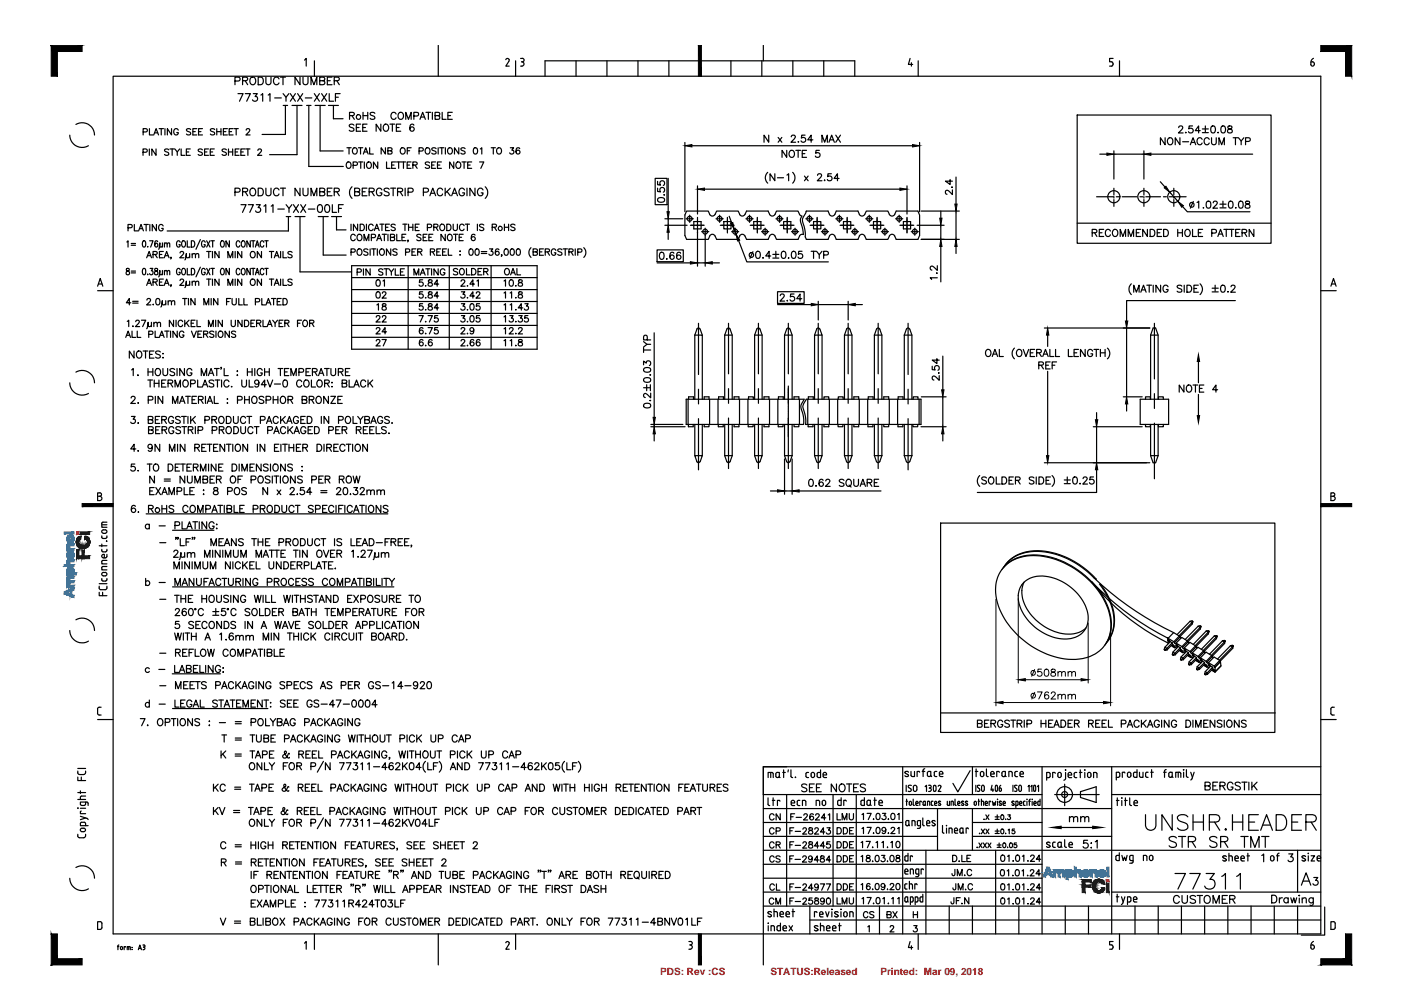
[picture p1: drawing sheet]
<svg xmlns="http://www.w3.org/2000/svg" width="297mm" height="210mm" viewBox="0 0 297 210" stroke-linecap="round" stroke-linejoin="round" font-family="sans-serif">
<defs><g id="words">
<g font-size="2.1" fill="#f00">
<text x="139.7" y="206.4">PDS: Rev :CS</text>
<text x="163" y="206.4">STATUS:Released</text>
<text x="186.3" y="206.4">Printed: Mar 09, 2018</text>
</g>
</g></defs>
<!-- layer: BASE -->
<g fill="none" stroke="#000" stroke-width=".25">
<path d="M49.7 17.1h.9l.2-.3-.1-.3-1-.2v1.6M50.3 19.8h1.1l-.7 1.6M51.3 17.1l1-.1 .1-.4-.1-.2-1-.1v1.6M51.9 17.1l.5 .8M51.9 19.8h1.1l-.8 1.6M53 16.5a.67 .67 0 0 1 .9 0 .67 .67 0 0 1 .2 .8 .61 .61 0 0 1-.6 .6 .61 .61 0 0 1-.6-.6zM53.6 19.8h.8l-.4 .6a.54 .54 0 0 1 .4 .9 .54 .54 0 0 1-1-.2M54.6 16.3h.6a.86 .86 0 0 1 .5 .8 .86 .86 0 0 1-.5 .8h-.6zM56.3 16.3v1.2a.54 .54 0 0 0 .5 .4 .54 .54 0 0 0 .5-.4v-1.2M59 16.7a.6 .6 0 0 0-.7-.4 .6 .6 0 0 0-.4 .6v.4a.6 .6 0 0 0 .4 .6 .6 .6 0 0 0 .7-.4M59.3 16.3h1.1M59.9 16.3v1.6"/>
<path d="M59.9 19.8l.6 .8v.8M61.1 19.8l-.6 .8M61.4 19.8l1.1 1.6M62.5 19.8l-1.1 1.6M63 19.8l1 1.6M63.5 16.3v1.6l-1.1-1.6v1.6M64 19.8l-1 1.6M64.1 16.3v1.2a.53 .53 0 0 0 .5 .4 .53 .53 0 0 0 .6-.4v-1.2M65.8 17.9v-1.6l.6 1.6 .6-1.6v1.6M66.5 19.8l1.1 1.6M67.6 19.8l-1.1 1.6M67.6 17.1l1-.1 .1-.2-.1-.3-1-.2v1.6h.7a.42 .42 0 0 0 .4-.4 .42 .42 0 0 0-.4-.4"/>
<path d="M68 19.8l1.1 1.6M69.1 19.8l-1.1 1.6M69.3 17.1h.6M69.7 19.8v1.6h.9M70.2 16.3h-.9v1.6h.9M70.7 17.1l.9-.1 .2-.4-.2-.2-.9-.1v1.6M71.3 17.1l.5 .8M72 19.8h-1v1.6M54.6 39.8h.6a.86 .86 0 0 1 .5 .8 .86 .86 0 0 1-.5 .8h-.6zM55.2 20.1l.4-.3v1.6M56.3 39.8v1.2a.55 .55 0 0 0 .5 .4 .55 .55 0 0 0 .5-.4v-1.2M56.7 20.1l.4-.3v1.6"/>
<path d="M58.1 20.7h1.4M59.3 39.8h1.1M59.9 39.8v1.6M63.5 39.8v1.6l-1.1-1.6v1.6M64.1 39.8v1.2a.54 .54 0 0 0 .5 .4 .54 .54 0 0 0 .6-.4v-1.2M64.6 20.7h1.4M70.2 39.8h-.9v1.6h.9M71 20.6h.6M74.5 39.5a1.67 1.67 0 0 0 0 2.5M77.6 39.8h-1v1.6h1M82.6 39.8h1.1M83.2 39.8v1.6"/>
<path d="M85.7 39.8v1.6M94.2 39.8v1.6M95.3 39.8l-1.1 1.1M98.8 39.8v1.6M100.5 39.8v1.6l-1.1-1.6v1.6M102.7 39.5a1.67 1.67 0 0 1 0 2.5M227.9 24.3h41v27.2h-41zM49.7 40.7h.7l.4-.3a.43 .43 0 0 0-.4-.6h-.7v1.6M51 43.3h1.1l-.8 1.6M51.3 40.6l1-.1 .1-.2-.1-.3-1-.2v1.6M51.9 40.6l.5 .8M52.5 43.3h1.1l-.8 1.6"/>
<path d="M53 40a.6 .6 0 0 1 .7-.2 .6 .6 0 0 1 .4 .6 .67 .67 0 0 1-.2 .9 .67 .67 0 0 1-.9-.1l-.1-.4zM54.2 43.3h.9l-.5 .6a.54 .54 0 0 1 .4 .9 .54 .54 0 0 1-.9-.2M55.8 43.6l.4-.3v1.6M57.4 43.6l.4-.3v1.6M58.8 44.2h1.3M59 40.2a.6 .6 0 0 0-.7-.4 .6 .6 0 0 0-.4 .6 .67 .67 0 0 0 .2 .9 .67 .67 0 0 0 .8-.1l.1-.2M60.5 43.3l.6 .8v.8M61.8 43.3l-.7 .8M62.1 43.3l1.1 1.6M63.2 43.3l-1.1 1.6M63.6 43.3l1.1 1.6M64.7 43.3l-1.1 1.6"/>
<path d="M65.2 44.2h1.4M65.8 41.4v-1.6l.6 1.6 .6-1.6v1.6M67.4 43.4a.5 .5 0 0 1 .7 .2l.1 .4a.72 .72 0 0 1-.6 .9 1.03 1.03 0 0 1-.2-1.5zM67.6 40.6l1-.1 .1-.2-.1-.3-1-.2v1.6h.7a.42 .42 0 0 0 .4-.3 .42 .42 0 0 0-.1-.4l-.3-.1M68.9 43.4a.52 .52 0 0 1 .8 .2l.1 .4a.69 .69 0 0 1-.7 .9 1.03 1.03 0 0 1-.2-1.5zM69.3 40.6h.6M70.3 43.3v1.6h.9M70.7 40.6l.9-.1 .2-.2-.1-.3-1-.2v1.6M71.3 40.6l.5 .8M71.6 44.1h.6M72.6 43.3h-1v1.6M75 40.6l.9-.1 .2-.2-.1-.3-1-.2v1.6h.7a.42 .42 0 0 0 .4-.3 .42 .42 0 0 0-.2-.4l-.2-.1"/>
<path d="M76.6 40.6h.7M78.1 40.6l.9-.1 .2-.2-.1-.3-1-.2v1.6M78.6 40.6l.6 .8M80.8 40.2a.59 .59 0 0 0-.7-.4 .59 .59 0 0 0-.5 .6v.4a.57 .57 0 0 0 .6 .6 .57 .57 0 0 0 .6-.6h-.4M82.3 40a.61 .61 0 0 0-.6-.2 .61 .61 0 0 0-.4 .4l1 .8v.2l-.3 .2-.7-.2M84.1 40.6l.9-.1 .2-.2-.1-.3-1-.2v1.6M84.6 40.6l.6 .8M86.3 40.7h.7l.4-.3a.43 .43 0 0 0-.4-.6h-.7v1.6M89.6 40.7h.6l.4-.3a.43 .43 0 0 0-.4-.6h-.6v1.6M90.9 41.4l.7-1.6 .6 1.6M91.2 40.9h.7M93.6 40.2a.59 .59 0 0 0-.6-.4 .59 .59 0 0 0-.5 .6v.4a.59 .59 0 0 0 .5 .6 .59 .59 0 0 0 .6-.4"/>
<path d="M94.6 40.5l.7 .9M95.6 41.4l.6-1.6 .6 1.6M95.8 40.9h.8M98.3 40.2a.6 .6 0 0 0-.7-.4 .6 .6 0 0 0-.5 .6 .67 .67 0 0 0 .2 .9 .67 .67 0 0 0 .9-.1l.1-.4h-.4M102.2 40.2a.6 .6 0 0 0-.7-.4 .6 .6 0 0 0-.5 .6 .67 .67 0 0 0 .2 .9 .67 .67 0 0 0 .9-.1l.1-.4h-.4M146.8 46.9h1.5v1.5h-1.5zM150.1 45.3a.62 .62 0 0 0 .6 .4 .62 .62 0 0 0 .6-.4M150.1 45.4l-.2-.7h-4.6l-.4 .8v4.3l.4 .9h4.6l.2-.8a.62 .62 0 0 1 .6-.3 .62 .62 0 0 1 .6 .3l.3 .8h4.6l.3-.7M151.3 45.4l.3-.7h4.6l.3 .7M153.1 46.9h1.6v1.5h-1.6zM156.5 45.3a.62 .62 0 0 0 .5 .4 .62 .62 0 0 0 .6-.4M156.5 49.9a.62 .62 0 0 1 .5-.3 .62 .62 0 0 1 .6 .3l.3 .8h4.6l.3-.7"/>
<path d="M157.6 45.4l.3-.7h4.6l.3 .7M159.5 46.9h1.5v1.5h-1.5zM162.8 45.3a.62 .62 0 0 0 .6 .4 .62 .62 0 0 0 .6-.4M164 45.4l.3-.7h4.5l.4 .7M165.8 46.9h1.5v1.5h-1.5zM169.1 45.3l.5 .4M169.9 49.6a.6 .6 0 0 0-.7 .4l-.4 .7h-4.5l-.3-.8a.62 .62 0 0 0-.6-.3 .62 .62 0 0 0-.6 .3M170.6 44.8l4.6-.1 .3 .7M172.1 46.9h1.6v1.5h-1.6zM175.5 45.3a.62 .62 0 0 0 .5 .4 .62 .62 0 0 0 .6-.4M176.6 45.4l.3-.7h4.6l.3 .7M178.4 46.9h1.6v1.5h-1.6z"/>
<path d="M181.8 45.3a.62 .62 0 0 0 .6 .4 .62 .62 0 0 0 .5-.4M183 45.4l.3-.7h4.5l.4 .7M184.8 46.9h1.5v1.5h-1.5zM188.2 45.3a.62 .62 0 0 0 .5 .4 .62 .62 0 0 0 .6-.4M188.2 50l-.4 .7h-4.5l-.4-.8a.61 .61 0 0 0-.5-.3 .61 .61 0 0 0-.6 .4l-.3 .7h-4.6l-.3-.8a.62 .62 0 0 0-.6-.3 .62 .62 0 0 0-.5 .3l-.3 .8h-4.6l-.2-.6M189.3 45.4l.3-.7h4.6l.4 .8v4.3l-.4 .9h-4.6l-.3-.8a.62 .62 0 0 0-.6-.3 .62 .62 0 0 0-.5 .3M191.1 46.9h1.6v1.5h-1.6zM227.9 47.2h41M231.1 49.3l.8-.1 .1-.5-.9-.2v1.5M231.6 49.3l.5 .7M232.6 49.3h.5M233.5 48.5h-.9v1.5h.9"/>
<path d="M234.9 48.9a.54 .54 0 0 0-.6-.4 .54 .54 0 0 0-.4 .6v.4a.54 .54 0 0 0 .4 .5 .54 .54 0 0 0 .6-.3M235.5 48.7l.1-.1a.74 .74 0 0 1 .9 .5 .74 .74 0 0 1-.4 .9 .78 .78 0 0 1-.7-.4 .78 .78 0 0 1 .1-.9zM237 50v-1.5l.6 1.5 .5-1.5v1.5M238.7 50v-1.5l.6 1.5 .5-1.5v1.5M240.4 49.3h.6M241.3 48.5h-.9v1.5h.9M242.8 48.5v1.5l-1-1.5v1.5M243.3 48.5h.5a.81 .81 0 0 1 .5 .8 .81 .81 0 0 1-.5 .7h-.5zM244.8 49.3h.6M245.8 48.5h-1v1.5h1M246.2 48.5h.5a.8 .8 0 0 1 .5 .8 .8 .8 0 0 1-.5 .7h-.5zM249.2 49.3h1"/>
<path d="M249.2 48.5v1.5M250.2 48.5v1.5M250.8 48.7l.1-.1a.74 .74 0 0 1 .9 .5 .74 .74 0 0 1-.4 .9 .77 .77 0 0 1-.7-.4 .77 .77 0 0 1 .1-.9zM252.3 48.5v1.5h.9M253.5 49.3h.6M254.4 48.5h-.9v1.5h.9M256.4 49.3h.8l.1-.6-.9-.2v1.5M257.7 50l.5-1.5 .6 1.5M257.9 49.5h.7M258.9 48.5h1M259.4 48.5v1.5M260.1 48.5h1"/>
<path d="M260.6 48.5v1.5M261.4 49.3h.6M262.4 48.5h-1v1.5h1M262.8 49.3l.8-.1 .2-.2-.1-.3-.9-.2v1.5M263.3 49.3l.5 .7M265.3 48.5v1.5l-1-1.5v1.5M147 70.9h1.6v13.6M147 70.9v13.6M147.4 69.7l.4-.3 .3 .3M147.4 69.7l-.4 1.2M148.1 69.7l.5 1.2M153.3 70.9l.5-1.4 .5-.1 .6 1.5v13.6"/>
<path d="M153.3 70.9h1.6M153.3 70.9v13.6M159.7 70.9l.5-1.4 .4-.1 .6 1.5v13.6M159.7 70.9h1.5M159.7 70.9v13.6M166 70.9l.5-1.4 .4-.1 .7 1.5v13.6M166 70.9h1.6M166 70.9v13.6M172.8 69.7l.3-.3 .4 .3M172.8 69.7l-.5 1.2M173.5 69.7l.4 1.2h-1.6v13.6M173.9 70.9v13.6"/>
<path d="M178.7 70.9l.5-1.4 .4-.1 .6 1.5v13.6M178.7 70.9h1.5M178.7 70.9v13.6M185 70.9l.5-1.4 .4-.1 .7 1.5v13.6M185 70.9h1.6M185 70.9v13.6M191.3 70.9l.5-1.4 .5-.1 .6 1.5v13.6M191.3 70.9h1.6M191.3 70.9v13.6M243.4 70.9l.6-1.5h.5l.5 1.5v13.6M243.4 70.9v13.6M243.4 70.9h1.6"/>
<path d="M145.6 84.5v5.3M145.6 89.8v.5h1.1v-.5M145.7 84.5v-.5h1v.5M147 89.8v6.6M147.4 97.7l-.4-1.3h1.6l-.5 1.3M148.1 97.6l-.3 .3-.4-.3M148.6 89.8v6.6M149 89.8v.5h1v-.5M149 84.5v-.5h1v.5M150.1 84.5v5.3M151.9 84.5v5.3M152 89.8v.5h1v-.5"/>
<path d="M152 84.5v-.5h1v.5M153.3 96.4l.5 1.2 .3 .3 .4-.3 .4-1.2M153.3 96.4h1.6M153.3 89.8v6.6M154.9 89.8v6.6M155.3 84.5v-.5h1v.5M155.3 89.8v.5h1v-.5M156.5 84.5v5.3M158.2 84.5v5.3M158.3 89.8v.5h1v-.5M158.4 84.5v-.5h1v.5M159.7 96.4h1.5l-.5 1.4-.3 .1-.2-.1z"/>
<path d="M159.7 89.8v6.6M161.2 89.8v6.6M161.6 84.5v-.5h1.1v.5M161.6 89.8v.5h1.1v-.5M162.8 84.5v5.3M164.6 84.5v5.3M164.6 89.8v.5h1.1v-.5M164.7 84.5v-.5h1v.5M166 96.4l.4 1.2 .4 .3 .3-.3 .5-1.2M166 96.4h1.6M166 89.8v6.6M167.6 89.8v6.6"/>
<path d="M168 89.8v.5h1v-.5M168 84.5v-.5h1v.5M169.1 84.5v5.3M170.1 84.5h-24.9v5.3h24.8M170.6 84.5h24.3v5.3h-24.5M170.9 84.5v5.3M171 89.8v.5h1v-.5M171 84.5v-.5h1.1v.5M172.3 89.8v6.6h1.6l-.4 1.3M172.3 96.4l.5 1.3M173.5 97.6l-.4 .3-.3-.3M173.9 89.8v6.6"/>
<path d="M174.3 84.5v-.5h1v.5M174.3 89.8v.5h1v-.5M175.5 84.5v5.3M177.2 84.5v5.3M177.3 89.8v.5h1v-.5M177.3 84.5v-.5h1.1v.5M178.7 96.4l.4 1.2 .3 .3 .4-.3 .4-1.2M178.7 96.4h1.5M178.7 89.8v6.6M180.2 89.8v6.6M180.7 84.5v-.5h1v.5M180.7 89.8v.5h1v-.5"/>
<path d="M181.8 84.5v5.3M183.6 84.5v5.3M183.6 89.8v.5h1.1v-.5M183.7 84.5v-.5h1v.5M185 96.4l.4 1.2 .4 .3 .3-.3 .5-1.2M185 96.4h1.6M185 89.8v6.6M186.6 89.8v6.6M187 89.8v.5h1v-.5M187 84.5v-.5h1v.5M188.1 84.5v5.3M189.9 84.5v5.3"/>
<path d="M190 89.8v.5h1v-.5M190 84.5v-.5h1v.5M191.3 96.4l.5 1.2 .3 .3 .4-.3 .4-1.2M191.3 96.4h1.6M191.3 89.8v6.6M192.9 89.8v6.6M193.1 89.8v.5h1.1v-.5M193.2 84.5v-.5h1v.5M194.5 84.5v5.3M241.2 84.5h6v5.3h-6zM242.4 84.5v-.5h1v.5M242.4 89.8v.5h1v-.5"/>
<path d="M243.4 96.4l.6 1.5h.5l.5-1.5M243.4 89.8v6.6M243.4 96.4h1.6M245 89.8v6.6M245.1 84.5v-.5h1v.5M245.1 89.8v.5h1v-.5"/>
<circle cx="145.9" cy="46.3" r=".52"/>
<circle cx="149.2" cy="49" r=".52"/>
<circle cx="152.2" cy="46.3" r=".52"/>
<circle cx="155.5" cy="49" r=".52"/>
<circle cx="158.6" cy="46.3" r=".52"/>
<circle cx="161.9" cy="49" r=".52"/>
<circle cx="164.9" cy="46.3" r=".52"/>
<circle cx="168.2" cy="49" r=".52"/>
<circle cx="171.2" cy="46.3" r=".52"/>
<circle cx="174.5" cy="49" r=".52"/>
<circle cx="177.6" cy="46.3" r=".52"/>
<circle cx="180.9" cy="49" r=".52"/>
<circle cx="183.9" cy="46.3" r=".52"/>
<circle cx="187.2" cy="49" r=".52"/>
<circle cx="190.2" cy="46.3" r=".52"/>
<circle cx="193.5" cy="49" r=".52"/>
<circle cx="235.7" cy="41.6" r="1.28"/>
<circle cx="242" cy="41.6" r="1.28"/>
<circle cx="248.3" cy="41.6" r="1.28"/>
</g>
<!-- layer: CENTER -->
<g fill="none" stroke="#000" stroke-width=".25">
<path d="M235.7 39.8v1.5M242 39.8v1.5M248.3 39.8v1.5M145.2 46.3h1.5M145.9 45.5v1.6M146.1 47.7h2.9M147.6 46v3.3M148.4 49h1.6M149.2 48.3v1.5M151.5 46.3h1.5M152.2 45.5v1.6M152.4 47.7h2.9"/>
<path d="M153.9 46v3.3M154.8 49h1.5M155.5 48.3v1.5M157.8 46.3h1.5M158.6 45.5v1.6M158.7 47.7h3M160.2 46v3.3M161.1 49h1.5M161.9 48.3v1.5M164.2 46.3h1.5M164.9 45.5v1.6M165.1 47.7h2.9"/>
<path d="M166.6 46v3.3M167.4 49h1.6M168.2 48.3v1.5M170.5 46.3h1.5M171.3 45.5v1.6M171.4 47.7h2.9M172.9 46v3.3M173.8 49h1.5M174.5 48.3v1.5M176.8 46.3h1.5M177.6 45.5v1.6M177.7 47.7h3"/>
<path d="M179.2 46v3.3M180.1 49h1.5M180.9 48.3v1.5M183.1 46.3h1.6M183.9 45.5v1.6M184.1 47.7h2.9M185.6 46v3.3M186.5 49h1.5M187.2 48.3v1.5M189.5 46.3h1.5M190.2 45.5v1.6M190.4 47.7h2.9"/>
<path d="M191.9 46v3.3M192.8 49h1.5M193.5 48.3v1.5M232 41.6h3.6M235.7 41.6v.3M235.7 42.2v1.5M236.2 41.6h.6M237.4 41.6h3.1M241.2 41.6h.6M242 41.6v.3M242 42.2v1.5M242.4 41.6h3.1"/>
<path d="M246.1 41.6h.7M247.4 41.6h3.5M248.3 41.6v.3M248.3 42.2v1.5M147.8 68.4v10.8M154.1 68.4v10.7M160.5 68.4v10.7M166.8 68.4v10.7M173.1 68.4v10.7M179.4 68.4v10.7M185.8 68.4v10.7M192.1 68.4v10.8"/>
<path d="M244.2 68.4v11.8M147.8 82.4v3.1M147.8 88.6v10.8M154.1 82.2v3.1M154.1 88.5v10.6M160.5 82.2v3.1M160.5 88.5v10.6M166.8 81.7v.3M166.8 82v3.5M166.8 85.5v.1M166.8 85.6v.4M166.8 86v.1"/>
<path d="M166.8 86.1v.4M166.8 86.5v.1M166.8 86.7v.3M166.8 87v.1M166.8 87.1v.4M166.8 87.5v.1M166.8 87.7v.2M166.8 88v.1M166.8 88.1v11M173.1 82.2v3.1M173.1 88.5v10.6M179.4 82.2v3.1"/>
<path d="M179.4 88.5v10.6M185.8 82.2v3.1M185.8 88.5v10.6M192.1 82.4v3.1M192.1 88.6v10.8M244.2 83.3v3.1M244.2 89.5v11.8"/>
</g>
<!-- layer: A0_B -->
<path d="M166.4 162.2h-4.9v6M280.3 191.9v6h-5" fill="none" stroke="#000" stroke-width=".25"/>
<!-- layer: A0_T -->
<g fill="none" stroke="#000" stroke-width=".25">
<path d="M163.8 172.5a.49 .49 0 0 0-.6-.3 .49 .49 0 0 0-.4 .5v.3a.49 .49 0 0 0 .4 .5 .49 .49 0 0 0 .6-.3M163.8 175.5a.49 .49 0 0 0-.6-.3 .49 .49 0 0 0-.4 .5v.3a.49 .49 0 0 0 .4 .5 .49 .49 0 0 0 .6-.3M163.8 178.5a.49 .49 0 0 0-.6-.4 .49 .49 0 0 0-.4 .5v.3a.49 .49 0 0 0 .4 .6 .49 .49 0 0 0 .6-.4M164.2 175.9l.7-.1 .1-.5-.8-.1v1.3M164.2 178.8l.7-.1 .1-.4-.8-.2v1.4M164.6 178.8l.5 .7M165.1 172.2v1.3l-.9-1.3v1.3M167.1 175.8h.5M167.1 178.8h.5M167.3 172.8h.5M167.9 175.2h-.8v1.3M167.9 178.1h-.8v1.4"/>
<path d="M168.1 172.2h-.8v1.3M168.2 175.9h1.2M168.2 178.9h1.2M168.4 173h1.2M169.9 175.5l.2-.3h.3l.2 .2-.2 .5-.6 .6h.9M169.9 178.4l.2-.3h.3l.2 .3-.2 .4-.6 .7h.9M170.1 172.5l.2-.3 .4 .1 .1 .1-.2 .5-.6 .6h.9M170.7 166.1a.62 .62 0 0 0-1.1 .2l.1 .2 .8 .3a.38 .38 0 0 1 0 .6 .73 .73 0 0 1-.9-.1M171.2 175.2v.4l.6 .2 .2 .2a.44 .44 0 0 1-.5 .5 .44 .44 0 0 1-.4-.5l.8-.5-.1-.3zM171.2 178.2v.4l.6 .2 .2 .2a.44 .44 0 0 1-.5 .5 .44 .44 0 0 1-.4-.5l.8-.6-.1-.2zM171.3 166.7h.6M172.1 172.4l-.1-.1a.64 .64 0 0 0-.8 .4 .64 .64 0 0 0 .5 .8 .41 .41 0 0 0 .4-.4 .41 .41 0 0 0-.3-.4 .41 .41 0 0 0-.5 .4"/>
<path d="M172.3 165.9h-1v1.6h1M172.4 175.5l.2-.3h.4l.1 .2-.2 .5-.6 .6h.9M172.6 172.5l.2-.3 .4 .1 .1 .1-.2 .5-.6 .6h.9M172.7 166.7h.7M173.3 179h-1l.6-.9v1.4M173.8 165.9h-1.1v1.6h1.1M174.5 176h-.9l.6-.8v1.3M174.5 179h-.9l.6-.9v1.4M174.7 173.1h-.9l.6-.9v1.3M175 175.2h.7l-.4 .5a.44 .44 0 0 1 .3 .7 .44 .44 0 0 1-.8-.2M175.2 172.4l.3-.2v1.3M175.6 178.1h-.6l-.1 .6a.47 .47 0 0 1 .7 0 .47 .47 0 0 1-.1 .7 .47 .47 0 0 1-.7-.2"/>
<path d="M177 165.9v1.6l-1.1-1.6v1.6M177.1 172.1v1.4h.8M177.1 175.1h.4a.7 .7 0 0 1 .5 .7 .7 .7 0 0 1-.5 .6h-.4zM177.1 178.1h.4a.7 .7 0 0 1 .5 .7 .7 .7 0 0 1-.5 .6h-.4zM177.7 166.1a.75 .75 0 0 1 1 .1 .75 .75 0 0 1-.1 1.1 .75 .75 0 0 1-1-.1 .75 .75 0 0 1 .1-1.1zM178.2 173.5v-1.4l.5 1.4 .5-1.4v1.4M178.4 175.1h.5a.7 .7 0 0 1 .4 .7 .7 .7 0 0 1-.4 .6h-.5zM178.4 178.1h.5a.7 .7 0 0 1 .4 .7 .7 .7 0 0 1-.4 .6h-.5zM179.1 165.9h1.1M179.7 165.9v1.6M179.7 172.1v1l.4 .4 .4-.2 .1-1.2M179.7 175.7h.5"/>
<path d="M179.7 178.7h.5M180.6 175.1h-.9v1.3h.9M180.6 178.1h-.9v1.3h.9M180.6 166.7h.6M181.6 165.9h-1v1.6h1M182.2 178.3l.3-.3v1.4M182.4 172.4l.3-.3v1.3M182.4 175.3l.3-.2v1.3M183.1 166.1a.62 .62 0 0 0-1.1 .2l.2 .2 .7 .3a.38 .38 0 0 1 0 .6 .73 .73 0 0 1-.9-.1M183.3 178h.8l-.6 1.4M183.4 172.1h.9l-.6 1.3M183.4 175.1h.9l-.6 1.3"/>
<path d="M184.6 179.3h.1zM184.8 173.4h.1zM184.8 176.3h.1zM185.3 178.3l.3-.3v1.4M185.5 172.2l.2-.1a.68 .68 0 0 1 .5 .7 .68 .68 0 0 1-.5 .6 .83 .83 0 0 1-.2-1.2zM185.5 175.1h.2a.68 .68 0 0 1 .5 .6 .68 .68 0 0 1-.5 .7 .83 .83 0 0 1-.2-1.3zM186.6 178.3l.3-.3v1.4M186.7 172.1h.7l-.4 .5a.44 .44 0 0 1 .4 .7 .44 .44 0 0 1-.8-.1M187.4 175.5a.41 .41 0 0 1-.6 .4 .41 .41 0 0 1-.1-.7 .41 .41 0 0 1 .6 .1l.1 .2a.62 .62 0 0 1-.5 .9l-.3-.2M187.8 179.2v.2zM187.9 173.4h.1zM187.9 176.3h.1z"/>
<path d="M188.5 178.3l.3-.3v1.4M188.5 175.4l.3-.3h.4l.1 .2-.2 .5-.6 .6h.8M188.7 172.2l.1-.1a.68 .68 0 0 1 .6 .7 .68 .68 0 0 1-.6 .6 .83 .83 0 0 1-.1-1.2zM189.7 178.1l.2-.1a.69 .69 0 0 1 .5 .7 .69 .69 0 0 1-.5 .7 .87 .87 0 0 1-.2-1.3zM189.9 172.4l.3-.3v1.3M189.9 175.3l.3-.2v1.3M206.7 179.3h.1M207.1 178.4l.7 1M207.2 176.4h.1zM207.6 175.4l.7 1M207.8 178.4l-.7 1M208 178.4l.7 1"/>
<path d="M208.2 173.3h.1M208.3 175.4l-.7 1M208.6 172.4l.6 1M208.6 175.4l.6 1M208.7 178.4l-.7 1M209 178.4l.6 1M209.2 172.4l-.6 1M209.2 175.4l-.6 1M209.6 178.4l-.6 1M210.5 172.8h.9M210.5 173.4h.9M210.5 175.9h.9"/>
<path d="M210.5 176.4h.9M211 178.8h.8M211 179.3h.8M211 172.4v.9M211 175.4v.9M211.4 178.4v.8M211.9 172.5a.45 .45 0 0 1 .5 .4 .45 .45 0 0 1-.5 .5l-.2-.4zM211.9 175.5a.49 .49 0 0 1 .6 .3 .49 .49 0 0 1-.4 .6l-.3-.2zM212.3 178.4a.45 .45 0 0 1 .5 .5 .45 .45 0 0 1-.5 .4l-.2-.4zM212.8 176.3h.1M212.8 173.3h.1M213.2 179.3h.1"/>
<path d="M213.2 172.4h.6l-.3 .4a.33 .33 0 0 1 .2 .5 .33 .33 0 0 1-.6-.1M213.3 175.6l.2-.2v1M213.7 178.4a.45 .45 0 0 1 .5 .5 .45 .45 0 0 1-.5 .4l-.1-.4zM214.6 175.4h-.4l-.1 .5a.35 .35 0 0 1 .6 0 .35 .35 0 0 1-.1 .5 .35 .35 0 0 1-.5-.2M215.1 178.4h-.5l-.1 .4a.35 .35 0 0 1 .6 0 .35 .35 0 0 1-.1 .5 .35 .35 0 0 1-.5-.1M226.3 173.1l.4-.3 .4 .1v1M226.3 172.8v1.1M227.1 173.1l.4-.3 .4 .1 .1 1M228.6 173.1l.4-.3 .4 .1 .1 1M228.6 172.8v1.1M229.5 173.1l.4-.3 .4 .1v1M230.1 177.8h-.8l-.1 .7a.58 .58 0 0 1 .9 0 .58 .58 0 0 1-.1 .9 .58 .58 0 0 1-.9-.3"/>
<path d="M230.8 178.4h.1zM230.8 179.4h.1zM231.7 178.1l.4-.3v1.7M242.4 172.4v2.3a1.11 1.11 0 0 0 1.1 1 1.11 1.11 0 0 0 1.1-1v-2.3M248 172.4v3.3l-2.2-3.3v3.3M248.9 177.3a.88 .88 0 0 0-1.6 .2l.3 .4 .8 .3a.56 .56 0 0 1 .5 .4 .56 .56 0 0 1-.2 .6 1.07 1.07 0 0 1-1.4-.2M249.3 177h1.6M250.1 177v2.3M251.3 172.8a1.46 1.46 0 0 0-2.2 0 .88 .88 0 0 0 .6 1l1 .3a.78 .78 0 0 1 .6 .6 .78 .78 0 0 1-.3 .8 1.47 1.47 0 0 1-1.9-.3M251.4 178.1l1.3-.1a.53 .53 0 0 0 0-.9l-1.3-.1v2.3M252.2 178.1l.8 1.2M252.4 172.4v3.3"/>
<path d="M252.4 173.9h2.2M254.6 172.4v3.3M254.9 166.3l1-.1 .1-.2-.1-.4-1-.1v1.7h.8a.44 .44 0 0 0 .4-.5 .44 .44 0 0 0-.4-.4M255.9 173.9h1.4l.5-.1a.81 .81 0 0 0 0-1.3l-.5-.1h-1.4v3.3M256.6 166.3h.6M257 173.9l1.1 1.8M257.5 177.3a.88 .88 0 0 0-1.6 .2l.3 .4 .8 .3a.56 .56 0 0 1 .5 .4 .56 .56 0 0 1-.2 .6 1.07 1.07 0 0 1-1.4-.2M257.6 165.5h-1v1.7h1M258.1 166.3l.9-.1 .2-.4-.4-.3h-.7v1.7M258.2 178.1l1.4-.1a.53 .53 0 0 0 0-.9l-1.4-.1v2.3M258.6 166.3l.6 .9M259 178.1l.8 1.2"/>
<path d="M259.2 175.5l.1-.1 .2 .1-.2 .2zM260.7 173.9h2.2M260.7 172.4v3.3M260.9 165.9a.61 .61 0 0 0-.7-.4 .61 .61 0 0 0-.5 .6v.4a.59 .59 0 0 0 .6 .7 .59 .59 0 0 0 .6-.7h-.5M262.4 165.7a.62 .62 0 0 0-.6-.2 .62 .62 0 0 0-.5 .4l.2 .2 .7 .4 .2 .4a.73 .73 0 0 1-1.1 0M262.5 177h1.6M262.7 165.5h1.1M262.9 172.4v3.3M263.3 165.5v1.7M263.3 177v2.3M264.2 173.9h1.2M264.2 165.5v1.7"/>
<path d="M264.6 179.3v-2.3l.9 2.3 .9-2.3v2.3M264.9 165.5v1.7M265.2 166.2l.8 1M266 165.5l-1.1 1.1M266.2 172.4h-2v3.3h2M266.7 175.7l1.3-3.3 1.2 3.3M266.9 177h1.6M267.2 174.6h1.5M267.7 177v2.3M270 172.4h1.1a1.78 1.78 0 0 1 .8 2.8l-.3 .3-.5 .2h-1.1zM273.3 173.9h1.3M275.4 172.4h-2.1v3.3h2.1"/>
<path d="M276.3 173.9h1.4l.5-.1a.77 .77 0 0 0 0-1.3l-.5-.1h-1.4v3.3M277.4 173.9l1.1 1.8M163.7 190.3a.54 .54 0 0 0-.7-.2 .54 .54 0 0 0-.3 .7 .49 .49 0 0 0 .4 .5 .49 .49 0 0 0 .6-.3M163.8 181.4a.48 .48 0 0 0-.6-.3 .48 .48 0 0 0-.4 .5v.3a.48 .48 0 0 0 .4 .5 .48 .48 0 0 0 .6-.3M163.8 187.3a.49 .49 0 0 0-.5-.3 .49 .49 0 0 0-.4 .5v.4a.49 .49 0 0 0 .4 .5 .49 .49 0 0 0 .5-.4M164.1 191.3v-1.3l.5 1.3 .5-1.3v1.3M164.3 187v1.4h.7M165.1 181.3l-.4-.2-.5 .2 .1 .3 .8 .4v.2l-.4 .2-.5-.2M167.1 181.7h.5M167.1 187.7h.5M167.1 190.6h.5M167.9 181.1h-.8v1.3"/>
<path d="M167.9 187h-.8v1.4M167.9 190h-.8v1.3M168.2 181.8h1.1M168.2 187.8h1.2M168.2 190.8h1.2M169.8 181.4l.3-.3h.2l.3 .3-.2 .4-.6 .6h.9M169.9 187.3l.2-.3h.3l.2 .3-.2 .4-.6 .7h.9M169.9 190.3l.2-.3h.3l.2 .2-.2 .5-.6 .6h.9M171.8 190h-.6l-.1 .6a.47 .47 0 0 1 .7 0 .47 .47 0 0 1-.1 .7 .47 .47 0 0 1-.6-.2M171.8 181.5a.4 .4 0 0 1-.5 .4 .4 .4 0 0 1-.2-.6 .4 .4 0 0 1 .7 0v.2a.62 .62 0 0 1-.4 .9l-.3-.2M172 187.9h-.9l.6-.9v1.4M172.4 190.1v.3l.6 .2 .2 .3a.43 .43 0 0 1-.4 .4 .43 .43 0 0 1-.5-.4l.2-.3 .6-.3-.2-.3z"/>
<path d="M173.1 187.5a.4 .4 0 0 1-.5 .3 .4 .4 0 0 1-.2-.6 .4 .4 0 0 1 .7 0v.3a.63 .63 0 0 1-.5 .9l-.2-.2M173.2 182h-.9l.6-.9v1.3M173.6 187h.8l-.6 1.4M173.7 181.2v.3l.5 .2 .2 .3a.44 .44 0 0 1-.4 .4 .44 .44 0 0 1-.5-.4l.9-.6-.1-.2zM174.4 190.4a.41 .41 0 0 1-.6 .4 .41 .41 0 0 1-.1-.7 .41 .41 0 0 1 .6 .1l.1 .2a.63 .63 0 0 1-.5 .9l-.3-.2M174.8 187h.9l-.6 1.4M175 190.1l.2-.1a.68 .68 0 0 1 .5 .7 .68 .68 0 0 1-.5 .6 .83 .83 0 0 1-.2-1.2zM175.7 182h-.9l.6-.9v1.3M177.1 181.1h.4a.7 .7 0 0 1 .5 .6 .7 .7 0 0 1-.5 .7h-.4zM177.1 187h.4a.7 .7 0 0 1 .5 .7 .7 .7 0 0 1-.5 .6h-.4zM177.1 190v1.3h.8M178.2 191.3v-1.3l.5 1.3 .5-1.3v1.3"/>
<path d="M178.4 181.1h.5a.7 .7 0 0 1 .4 .6 .7 .7 0 0 1-.4 .7h-.5zM178.4 187h.5a.7 .7 0 0 1 .4 .7 .7 .7 0 0 1-.4 .6h-.5zM179.7 190v.9l.4 .4 .4-.2 .1-1.1M179.7 181.7h.5M179.7 187.6h.5M180.6 181.1h-.9v1.3h.9M180.6 187h-.9v1.3h.9M182.2 181.3l.3-.3v1.3M182.2 187.2l.3-.3v1.4M182.4 190.2l.3-.3v1.3M183.4 181.1l-.1 .2 .2 .2a.46 .46 0 0 1 .6 .3 .46 .46 0 0 1-.3 .6 .46 .46 0 0 1-.5-.3l.1-.5 .7-.3-.1-.2zM183.4 189.9h.9l-.6 1.3"/>
<path d="M183.6 196.1l.3-.2v1.3M183.6 193.2a.48 .48 0 0 0-.5-.3 .48 .48 0 0 0-.4 .5v.3a.48 .48 0 0 0 .4 .5 .48 .48 0 0 0 .5-.3M184.1 187.1l-.1-.1a.64 .64 0 0 0-.8 .5 .64 .64 0 0 0 .5 .8 .4 .4 0 0 0 .4-.4 .4 .4 0 0 0-.4-.4 .4 .4 0 0 0-.4 .3M184.6 182.3h.1zM184.6 188.2h.1zM184.8 191.1v.1zM184.9 193.1l-.3-.2-.6 .2 .1 .3 .8 .4v.2l-.3 .2-.6-.2M185.3 181.1l.2-.1a.7 .7 0 0 1 .5 .7 .7 .7 0 0 1-.5 .6 .85 .85 0 0 1-.2-1.2zM185.3 187l.2-.1a.68 .68 0 0 1 .5 .7 .68 .68 0 0 1-.5 .7 .83 .83 0 0 1-.2-1.3zM185.5 190l.2-.1a.7 .7 0 0 1 .5 .7 .7 .7 0 0 1-.5 .6 .85 .85 0 0 1-.2-1.2zM186.5 181h.7l-.4 .5a.44 .44 0 0 1 .4 .7 .44 .44 0 0 1-.8-.1M186.8 190.2l.3-.3v1.3"/>
<path d="M187.2 187.4a.41 .41 0 0 1-.6 .3 .41 .41 0 0 1-.1-.6 .41 .41 0 0 1 .6 0l.1 .3a.62 .62 0 0 1-.5 .9l-.2-.2M187.7 193.5h.7l.1-.5-.8-.1v1.3l.8-.1v-.3l-.3-.3M187.8 182.2v.1zM187.8 188.1v.2zM188 191.1v.1zM188.3 187.3l.3-.4h.2l.3 .3-.2 .4-.6 .7h.9M188.3 196.2l.3-.3h.2l.3 .2-.2 .5-.6 .6h.8M188.5 181.1l.2-.1a.69 .69 0 0 1 .5 .7 .69 .69 0 0 1-.5 .6 .85 .85 0 0 1-.2-1.2zM188.7 190.2l.3-.3v1.3M188.9 192.9l.9 1.3M189.7 181.1v.3l.5 .2 .2 .3a.43 .43 0 0 1-.4 .4 .43 .43 0 0 1-.5-.4l.8-.6v-.2zM189.7 187l.2-.1a.68 .68 0 0 1 .5 .7 .68 .68 0 0 1-.5 .7l-.3-.3-.1-.3z"/>
<path d="M189.8 192.9l-.9 1.3M189.9 190.2l.3-.3v1.3M193.2 192.9v1.3M193.2 193.5h.9M193.3 195.9h.7l-.4 .5a.44 .44 0 0 1 .4 .7 .44 .44 0 0 1-.8-.2M194.1 192.9v1.3M201.5 181h.5a.71 .71 0 0 1 .4 .6 .71 .71 0 0 1-.4 .7h-.5zM201.8 189.9v1.2l-.4 .2-.2-.5M202 184v1.2h-.5l-.1-.4M202.2 187v1.2h-.5l-.1-.3M202.3 190.6h.5M202.5 185.3v-1.3l.5 1.3 .6-1.3v1.3"/>
<path d="M202.7 188.3v-1.3l.5 1.3 .5-1.3v1.3M202.9 182.2v.1zM203.2 189.9h-.9v1.4M203.4 191.2h.2zM203.5 181v1.3h.8M204 185.2h.2zM204.2 188.2h.2zM204.6 181.6h.5M205 189.9v1.4l-.9-1.4v1.4M205.4 181h-.8v1.3h.8M205.6 184.3a.49 .49 0 0 0-.6-.3 .49 .49 0 0 0-.4 .5v.3a.49 .49 0 0 0 .4 .5 .49 .49 0 0 0 .6-.3M205.8 187.3a.49 .49 0 0 0-.6-.3 .49 .49 0 0 0-.4 .5v.3a.49 .49 0 0 0 .4 .5 .49 .49 0 0 0 .6-.3"/>
<path d="M211.8 184.1l.2-.1a.68 .68 0 0 1 .5 .7 .68 .68 0 0 1-.5 .6 .83 .83 0 0 1-.2-1.2zM211.9 181l.2-.1a.69 .69 0 0 1 .5 .7 .69 .69 0 0 1-.5 .7 .85 .85 0 0 1-.2-1.3zM211.9 187h.3a.71 .71 0 0 1 .4 .7 .71 .71 0 0 1-.5 .6 .85 .85 0 0 1-.2-1.3zM211.9 190.1l.2-.1a.68 .68 0 0 1 .5 .6 .68 .68 0 0 1-.5 .7 .83 .83 0 0 1-.2-1.2zM213.1 184.3l.3-.3v1.3M213.2 181.2l.3-.3v1.4M213.2 187.2l.3-.2v1.3M213.2 190.2l.3-.2v1.3M214.2 185.3h.1zM214.3 182.2h.1zM214.3 188.3h.1zM214.3 191.2h.1z"/>
<path d="M215 184.1l.2-.1a.68 .68 0 0 1 .5 .7 .68 .68 0 0 1-.5 .6 .83 .83 0 0 1-.2-1.2zM215 181l.2-.1a.7 .7 0 0 1 .5 .7 .7 .7 0 0 1-.5 .7 .85 .85 0 0 1-.2-1.3zM215 187h.2a.68 .68 0 0 1 .5 .7 .68 .68 0 0 1-.5 .6 .85 .85 0 0 1-.2-1.3zM215 190.1l.2-.1a.68 .68 0 0 1 .5 .6 .68 .68 0 0 1-.5 .7 .83 .83 0 0 1-.2-1.2zM216.2 184.3l.3-.3v1.3M216.3 181.2l.3-.3v1.4M216.3 187.2l.3-.2v1.3M216.3 190.2l.3-.2v1.3M217.4 185.3h.1zM217.4 191.2h.1zM217.5 182.1v.2zM217.5 188.2v.1z"/>
<path d="M218 184.3l.2-.3h.3l.2 .3-.8 1h.9M218.1 181.3l.2-.4 .4 .1 .1 .2-.2 .4-.6 .7h.9M218.1 187.3l.2-.3h.4l.1 .2-.2 .5-.6 .6h.9M218.1 190.3l.2-.3 .4 .1 .1 .1-.2 .5-.6 .6h.9M220.1 184.9h-.9l.6-.9v1.3M220.2 181.8h-.9l.6-.9v1.4M220.2 187.9h-.9l.6-.9v1.3M220.2 190.9h-.9l.6-.9v1.3M248.6 184.8h2.2l-1.6 3.3M249.5 189.9a.69 .69 0 0 0-.9-.4 .69 .69 0 0 0-.3 1 .64 .64 0 0 0 .5 .6 .64 .64 0 0 0 .7-.3M250.1 189.5v1.2a.58 .58 0 0 0 .5 .4 .58 .58 0 0 0 .6-.4v-1.2M251.7 184.8h2.2l-1.5 3.3"/>
<path d="M252.9 189.7a.66 .66 0 0 0-1.1 .2l.2 .2 .8 .3 .1 .5a.77 .77 0 0 1-1.1 0M253.3 189.5h1.1M253.8 189.5v1.6M254.9 189.7a.77 .77 0 0 1 1.1 .1 .77 .77 0 0 1-.1 1.1 .77 .77 0 0 1-1.1-.1 .77 .77 0 0 1 .1-1.1zM255.2 184.8h1.7l-.9 1.3a1.06 1.06 0 0 1 1.1 1.2 1.06 1.06 0 0 1-1.4 .8l-.5-.1-.3-.5M256.6 191.1v-1.6l.7 1.6 .7-1.6v1.6M258.5 185.4l.8-.6v3.3M258.6 190.3h.6M259.7 189.5h-1.1v1.6h1.1M260.2 190.3l.9-.1 .2-.4-.4-.3h-.7v1.6M260.7 190.3l.6 .8M261.6 185.4l.8-.6v3.3"/>
<path d="M266.9 181l.4-.3v1.7M272.7 180.7h.8l-.4 .6a.55 .55 0 0 1 .4 .9 .55 .55 0 0 1-1-.2"/>
</g>
<!-- layer: DIM -->
<g fill="none" stroke="#000" stroke-width=".25">
<path d="M30.3 32.2h.7l.1-.6-.8-.1v1.4M30.3 27.9h.7l.1-.6-.8-.1v1.4M31.6 31.5v1.4M31.6 27.2v1.4h.8M32.5 28.6l.5-1.4 .5 1.4M32.7 28.1h.7M33 31.5v1.4l-.9-1.4v1.4M33.7 27.2h.9M34.1 27.2v1.4M34.9 27.2v1.4M35.7 31.7l-.3-.2-.6 .2 .1 .3 .7 .3 .1 .2v.2l-.3 .2-.6-.2M36 31.5h.9"/>
<path d="M36.3 27.2v1.4l-.9-1.4v1.4M36.4 31.5v1.4M37 31.5l.5 .7v.7M37.7 27.5a.49 .49 0 0 0-.5-.3 .49 .49 0 0 0-.4 .5v.3a.48 .48 0 0 0 .4 .6 .48 .48 0 0 0 .5-.6h-.3M38 31.5l-.5 .7M38.3 31.5v1.4h.8M39.4 32.2h.5M40.3 31.5h-.9v1.4h.9M40.3 27.4l-.3-.2-.6 .2 .2 .3 .7 .5v.2l-.3 .2-.6-.2M40.8 27.9h.5M41.6 27.2h-.8v1.4h.8M42 27.9h.5"/>
<path d="M42.8 31.7l-.3-.2-.6 .2 .2 .3 .6 .3 .1 .2v.2l-.3 .2-.6-.2M42.8 27.2h-.8v1.4h.8M43.3 32.2h.5M44.1 31.5h-.8v1.4h.8M44.5 32.2h.5M45.3 31.5h-.8v1.4h.8M45.4 27.4l-.3-.2-.6 .2 .1 .3 .8 .5v.2l-.3 .2-.6-.2M45.9 27.2v1.4M45.9 27.9h.9M46.8 27.2v1.4M47.3 27.9h.5M47.9 31.7l-.3-.2-.6 .2 .1 .3 .7 .3 .1 .2v.2l-.3 .2-.6-.2"/>
<path d="M48.1 27.2h-.8v1.4h.8M48.3 32.2h.9M48.3 31.5v1.4M48.5 27.9h.5M49.2 31.5v1.4M49.3 27.2h-.8v1.4h.8M49.5 27.2h.9M49.8 32.2h.5M50 27.2v1.4M50.6 31.5h-.8v1.4h.8M51 32.2h.5M51.8 31.5h-.8v1.4h.8"/>
<path d="M52 31.5h.9M52.1 27.5l.2-.3 .4 .1 .1 .2-.1 .4-.7 .7h.9M52.4 31.5v1.4M54.6 31.8l.2-.3h.3l.2 .3-.2 .4-.6 .7h.9M59.9 22.3h.9M60.4 22.3v6.1h-5M61.8 22.3h2.1M62.8 22.3v10.4h-5.8M64.9 22.3h.9M65.3 22.3v12.9h7.3M66.7 22.3h2.1M67.7 22.3v9.6h4.9"/>
<path d="M69.5 22.3h2.1M70.5 22.3v2.8h2.1M73.4 34.5l.1-.2a.63 .63 0 0 1 .8 .6 .63 .63 0 0 1-.8 .7l-.2-.5zM73.4 31.3h.9M73.8 31.3v1.3M73.9 24.5l.9-.1 .2-.4-.4-.2h-.7v1.5M74.5 24.5l.5 .8M74.7 35l.8-.1 .1-.5-.9-.1v1.3M74.8 31.3a.62 .62 0 0 1 .8 .6 .62 .62 0 0 1-.8 .6l-.2-.4zM74.9 26.5a.49 .49 0 0 0-.6-.3 .49 .49 0 0 0-.4 .6l.9 .4 .1 .4-.4 .2-.6-.2M75.4 27h.6M75.8 31.3h.9"/>
<path d="M75.9 34.3h.9M76.3 31.3v1.3M76.3 26.3h-.9v1.5h.9M76.3 34.3v1.3M76.7 27h.6M76.8 23.8v1.5M76.8 24.5h1M76.9 32.6l.5-1.3 .5 1.3M77.1 32.2h.6M77.1 34.3v1.3M77.7 26.3h-1v1.5h1M77.7 34.5l.1-.2a.63 .63 0 0 1 .8 .6 .63 .63 0 0 1-.8 .7l-.3-.5z"/>
<path d="M77.8 23.8v1.5M78.2 31.3v1.3h.8M79.3 24l-.4-.2h-.5v.5l.8 .3 .1 .4-.4 .3-.6-.3M79.9 34.3v1.3l-.9-1.3v1.3M80.6 26.3v1.5l-1-1.5v1.5M81.4 26.4a.74 .74 0 0 1 .9 .5 .74 .74 0 0 1-.5 .9 .78 .78 0 0 1-.7-.6 .78 .78 0 0 1 .3-.8zM81.5 31.3v1.3l-.9-1.3v1.3M81.8 34.3v1.3h.7M82.1 31.9l.7-.1 .1-.4-.8-.1v1.3l.8-.1v-.3l-.3-.3M82.5 26.3h1M82.9 34.9h.5M83 26.3v1.5"/>
<path d="M83.7 34.3h-.8v1.3h.8M83.8 24.1a.56 .56 0 0 0-.6-.3 .56 .56 0 0 0-.5 .5v.4a.56 .56 0 0 0 .5 .6 .56 .56 0 0 0 .6-.4M83.9 27h.5M83.9 34.3h.9M84.3 34.3v1.3M84.5 23.8a.7 .7 0 0 1 .9 .7 .7 .7 0 0 1-.9 .7l-.3-.5 .1-.6zM84.8 26.3h-.9v1.5h.9M84.8 31.5a.59 .59 0 0 1 .9 .4 .59 .59 0 0 1-.9 .5l-.1-.3zM84.9 34.3h.9M85.4 34.3v1.3M85.8 25.3v-1.5l.6 1.5 .6-1.5v1.5M86.1 34.9h.5"/>
<path d="M86.2 31.9h.5M87 34.3h-.9v1.3h.9M87 31.3h-.8v1.3M87.3 34.9h.8l.1-.5-.9-.1v1.3M87.6 24.6l.8-.1 .1-.6-.9-.1v1.5M87.6 26.5a.41 .41 0 0 0-.7-.1l-.1 .2a.87 .87 0 0 0 .3 1.2 .46 .46 0 0 0 .5-.5 .46 .46 0 0 0-.4-.5 .46 .46 0 0 0-.5 .5M87.8 34.9l.5 .7M88.7 32l.7-.1 .1-.5-.8-.1v1.3M88.9 25.3l.5-1.5 .6 1.5M89.1 24.8h.7M90.1 23.8h1M90.2 31.3a.62 .62 0 0 1 .8 .6 .62 .62 0 0 1-.8 .6l-.2-.4z"/>
<path d="M90.6 23.8v1.5M90.9 34.5l-.3-.2-.6 .2 .1 .3 .8 .4v.2l-.3 .2-.6-.2M91.3 34.9h.5M91.5 23.8v1.5M92 24.5l.9-.1 .1-.5-1-.1v1.5l1-.2v-.3l-.3-.3M92.2 34.3h-.9v1.3h.9M92.3 31.5l-.4-.2-.6 .2 .2 .3 .8 .4v.2l-.4 .2-.6-.2M92.6 34.9h.5M92.7 31.3v1.3M93 31.3h.9M93.4 34.3h-.8v1.3h.8M93.5 31.3v1.3"/>
<path d="M93.5 23.8v1.5h.9M94.2 31.3v1.3M94.8 24.5h.5M94.8 31.5l.1-.2a.62 .62 0 0 1 .8 .6 .62 .62 0 0 1-.8 .6l-.2-.4zM95.7 23.8h-.9v1.5h.9M96 34.3v1.3l-.9-1.3v1.3M96.6 34.5a.62 .62 0 0 1 .9 .1 .62 .62 0 0 1-.1 .8 .62 .62 0 0 1-.9-.1 .62 .62 0 0 1 .1-.8zM97.1 31.3v1.3l-.9-1.3v1.3M97.7 34.3h.9M98.2 34.3v1.3M98.4 31.5l-.3-.2-.6 .2 .1 .3 .8 .4v.2l-.3 .2-.6-.2M98.9 34.9h.6"/>
<path d="M99.8 34.3h-.9v1.3h.9M100.3 31.3h.2a.68 .68 0 0 1 .5 .6 .68 .68 0 0 1-.5 .7 .85 .85 0 0 1-.2-1.3zM101.5 34.3h.9l-.7 1.3M101.6 31.5l.3-.2v1.3M103.9 31.3h.9M104.4 31.3v1.3M105.2 31.5a.59 .59 0 0 1 .9 .4 .59 .59 0 0 1-.9 .5l-.1-.3zM108 31.3h.7l-.4 .5a.44 .44 0 0 1 .3 .7 .44 .44 0 0 1-.8-.2M110 31.5l-.1-.2a.66 .66 0 0 0-.8 .5 .66 .66 0 0 0 .5 .8 .42 .42 0 0 0 .4-.4 .42 .42 0 0 0-.4-.4 .42 .42 0 0 0-.4 .4M138.6 37.7h2.5v5.6h-2.5zM139.1 39.8v.7l.7 .1a.53 .53 0 0 1-.1-.8 .53 .53 0 0 1 .8 .1 .53 .53 0 0 1-.2 .8M139.1 38.4v.7l.7 .1a.52 .52 0 0 1 0-.8 .52 .52 0 0 1 .7 .1 .52 .52 0 0 1-.2 .7"/>
<path d="M141.4 37.7v7.1M144.9 30.1v14.7M146.4 30.8h46.7M147.6 39.3v6M162.4 36.5a1.53 1.53 0 0 0 0 2.3M162.6 28.6v1.5l-1-1.5v1.5M163.9 36.8v1.4l-1-1.4v1.4M164.5 37.6h1.3M164.6 29.1l.8 1M165.4 29.1l-.8 1M166.4 31.8v1.5l-.9-1.5v1.5M166.5 37l.3-.2v1.4"/>
<path d="M167.1 32a.68 .68 0 0 1 .9 .1 .68 .68 0 0 1-.1 1 .68 .68 0 0 1-.9-.1 .68 .68 0 0 1 .1-1zM167.4 29l.3-.4 .4 .1 .2 .2-.2 .5-.8 .7h1M167.7 36.5a1.57 1.57 0 0 1 0 2.3M168.4 31.8h1M168.9 31.8v1.5M168.9 30v.1zM169.7 32.5h.6M170.2 37.3l.8 .9M170.3 28.6h-.7l-.1 .6a.53 .53 0 0 1 .8 0 .53 .53 0 0 1-.1 .8 .53 .53 0 0 1-.7-.2M170.6 31.8h-.9v1.5h.9M171 37.3l-.8 .9M172 29.6h-1.1l.7-1v1.5"/>
<path d="M173 37.1l.1-.3h.4l.3 .1v.3l-.9 1h1M173.3 31.8h-.7v.6a.53 .53 0 0 1 .8 0 .53 .53 0 0 1-.1 .8 .53 .53 0 0 1-.8-.2M173.9 30.1v-1.5l.6 1.5 .5-1.5v1.5M174.4 38.2h.1zM175.4 30.1l.6-1.5 .5 1.5M175.6 29.6h.7M175.9 36.8h-.7l-.1 .6a.53 .53 0 0 1 .8 0 .53 .53 0 0 1-.1 .8 .53 .53 0 0 1-.8-.2M176.8 28.6l1 1.5M177.5 37.8h-1l.7-1v1.4M177.8 28.6l-1 1.5M191.9 39.3v6M194.6 30.1v14.7"/>
<path d="M201 38v1l-1-.7h1.5M201.4 39.6h.1zM202.3 37.5v5.7M232.7 32.6h1.5M235.7 31.9v6M235.7 32.6h6.3M242 31.9v6M243.5 32.6h21.5M245.5 38.5l1 1.1M246.5 29.1v1.5l-1-1.5v1.5M247.1 29.4l.2-.2a.7 .7 0 0 1 .9 .7 .7 .7 0 0 1-.9 .7l-.3-.5zM249.4 27l.3-.4 .4 .1 .1 .2-.2 .5-.7 .7h1"/>
<path d="M249.6 29.1v1.5l-1-1.5v1.5M250.2 30h1.3M250.8 28.1h.1zM251.8 30.6l.6-1.5 .6 1.5M252 30.1h.8M252.3 26.6h-.7l-.1 .7a.53 .53 0 0 1 .8 0 .53 .53 0 0 1-.1 .8 .53 .53 0 0 1-.7-.2M253.9 27.6h-1l.7-1v1.5M254.3 29.5a.56 .56 0 0 0-.6-.4 .56 .56 0 0 0-.4 .6v.4a.56 .56 0 0 0 .4 .5 .56 .56 0 0 0 .6-.3M254.4 27.3h1.2M254.4 28.1h1.2M255 26.6v1.3M255.8 29.5a.56 .56 0 0 0-.6-.4 .56 .56 0 0 0-.4 .6v.4a.56 .56 0 0 0 .4 .5 .56 .56 0 0 0 .6-.3"/>
<path d="M256.3 29.1v1.1a.5 .5 0 0 0 .5 .4 .5 .5 0 0 0 .5-.4v-1.1M256.4 26.7a.48 .48 0 0 1 .7 .2v.4a.65 .65 0 0 1-.5 .8 .95 .95 0 0 1-.2-1.4zM257.6 28.1h.2zM257.9 30.6v-1.5l.6 1.5 .5-1.5v1.5M258.5 26.7a.48 .48 0 0 1 .7 .2l.1 .4a.65 .65 0 0 1-.6 .8 .95 .95 0 0 1-.2-1.4zM259.9 26.7v.4l.4 .2a.43 .43 0 0 1 .4 .4 .43 .43 0 0 1-.4 .4h-.4l-.2-.2a.74 .74 0 0 1 .9-.8v-.4zM260.9 29.1h1M261.4 29.1v1.5M262 29.1l.6 .7v.8M263.2 29.1l-.6 .7M263.5 29.9l.9-.1 .1-.2-.1-.3-.9-.2v1.5M26.8 56.9v.3a.5 .5 0 0 1 .5 .3 .5 .5 0 0 1-.2 .6 .43 .43 0 0 1-.5-.4 .43 .43 0 0 1 .6-.4l.1-.4z"/>
<path d="M26.8 51.2l.3-.3v1.4M27.1 48.2l.7-.1 .1-.5-.8-.1v1.4M27.8 51.5h.9M27.8 51.9h.9M27.8 57.4h.9M27.8 57.7h.9M28.4 47.5v1.4h.8M29.3 48.9l.5-1.4 .5 1.4M29.5 48.4h.7M30.3 51l.1-.1a.75 .75 0 0 1 0 1.4l-.3-.6zM30.3 56.9l.1-.1a.76 .76 0 0 1 0 1.3l-.3-.5zM30.5 47.5h.9"/>
<path d="M30.9 47.5v1.4M31 54.5l.6-1.3 .5 1.3M31.2 58.1h.1zM31.2 54.1h.7M31.2 59.9h.7M31.3 52.2v.1zM31.7 50.9h.7l-.5 1.4M31.7 47.5v1.4M31.8 56.8h.5l-.3 .5a.41 .41 0 0 1 .4 .6 .41 .41 0 0 1-.7 0M32.4 53.8h.7l.1-.5-.8-.1v1.3M32.4 59.7l.7-.1 .1-.4-.8-.1v1.3M32.8 56.9v.3a.5 .5 0 0 1 .5 .3 .5 .5 0 0 1-.2 .6 .43 .43 0 0 1-.4-.4 .43 .43 0 0 1 .5-.4l.1-.4z"/>
<path d="M32.8 53.8l.5 .7M32.8 59.7l.5 .7M33.1 47.5v1.4l-.9-1.4v1.4M33.4 51.1l-.3-.2a.77 .77 0 0 0 0 1.4 .38 .38 0 0 0 .3-.6 .38 .38 0 0 0-.6-.1l-.1 .2M33.7 53.8h.5M33.7 59.7h.5M34.4 52l-.3 .3-.2-.1-.1-.8-.2 1.3M34.4 57.9l-.3 .2h-.2l-.1-.9-.2 1.4M34.4 51.4v.9M34.4 57.2v.9M34.5 47.8a.49 .49 0 0 0-.5-.3 .49 .49 0 0 0-.4 .5v.3a.48 .48 0 0 0 .4 .6 .48 .48 0 0 0 .5-.6h-.3M34.6 53.2h-.9v1.3h.9"/>
<path d="M34.6 59.1h-.9v1.3h.9M34.7 54.5l.6-1.3 .5 1.3M34.8 51.6l.2-.2 .3 .1 .1 .8M34.8 57.5l.2-.3 .3 .1 .1 .8M34.8 51.4v.9M34.8 57.2v.9M34.9 54.1h.7M34.9 59.9h.7M35.4 51.6l.2-.2 .3 .1v.8M35.4 57.5l.2-.3 .3 .1v.8M36.2 54.5h-.1h.1l-.1 .3M38.1 53.5l.2-.3 .4 .1 .2 .2-.2 .4-.7 .6h.9"/>
<path d="M38.1 59.4l.2-.3h.4l.2 .2-.2 .5-.7 .6h.9M38.1 51.3a.39 .39 0 0 0-.5-.3 .39 .39 0 0 0-.2 .5v.3a.4 .4 0 0 0 .3 .5 .4 .4 0 0 0 .4-.5h-.2M38.1 57.1a.39 .39 0 0 0-.5-.3 .39 .39 0 0 0-.2 .5v.3a.4 .4 0 0 0 .3 .5 .4 .4 0 0 0 .4-.5h-.2M38.6 51l.1-.1a.68 .68 0 0 1 .6 .7 .68 .68 0 0 1-.6 .7 .89 .89 0 0 1-.1-1.3zM38.6 56.9l.1-.1a.69 .69 0 0 1 .6 .7 .69 .69 0 0 1-.6 .6 .92 .92 0 0 1-.1-1.2zM39.6 50.9v1.4h.6M39.6 56.8v1.3h.6M40.1 54.3l-.3 .2h-.3l-.1-.8-.3 1.3M40.1 53.7v.8M40.1 59.5v.9M40.5 50.9a.67 .67 0 0 1 .7 .7 .67 .67 0 0 1-.7 .7zM40.5 56.8a.68 .68 0 0 1 .7 .7 .68 .68 0 0 1-.7 .6z"/>
<path d="M40.7 53.9l.3-.2h.3l.1 .8M40.7 59.8l.3-.3 .3 .1 .1 .8M40.7 53.7v.8M40.7 59.5v.9M41.4 53.9l.3-.2h.3l.1 .8M41.4 59.8l.3-.3 .3 .1 .1 .8M42.4 50.7l-.9 2M42.4 56.5l-.9 2.1M43.4 51.3a.39 .39 0 0 0-.5-.3 .39 .39 0 0 0-.3 .5v.3a.4 .4 0 0 0 .4 .5 .4 .4 0 0 0 .4-.5h-.2M43.4 57.1a.39 .39 0 0 0-.5-.3 .39 .39 0 0 0-.3 .5v.3a.4 .4 0 0 0 .4 .6 .4 .4 0 0 0 .4-.6h-.2M43.7 53.2h.9M43.7 50.9l.7 1.4"/>
<path d="M43.7 56.8l.7 1.3M43.7 59.1h.9M44.2 53.2v1.3M44.2 59.1v1.3M44.4 50.9l-.7 1.4M44.4 56.8l-.7 1.3M44.6 50.9h.8M44.6 56.8h.8M45 53.2v1.3M45 59.1v1.3M45 50.9v1.4M45 56.8v1.3"/>
<path d="M46.3 53.2v1.3l-.8-1.3v1.3M46.3 59.1v1.3l-.8-1.3v1.3M46.8 51l.1-.1a.69 .69 0 0 1 .6 .7 .69 .69 0 0 1-.6 .7 .91 .91 0 0 1-.1-1.3zM46.8 56.9l.1-.1a.7 .7 0 0 1 .6 .7 .7 .7 0 0 1-.6 .6 .94 .94 0 0 1-.1-1.2zM48.2 54.5v-1.3l.5 1.3 .5-1.3v1.3M48.5 50.9v1.4l-.7-1.4v1.4M48.5 56.8v1.3l-.7-1.3v1.3M49.8 53.2v1.3M49.8 59.1v1.3M50.8 51.3a.4 .4 0 0 0-.5-.3 .4 .4 0 0 0-.3 .5v.3a.4 .4 0 0 0 .3 .5 .4 .4 0 0 0 .5-.3M50.8 57.1a.4 .4 0 0 0-.5-.3 .4 .4 0 0 0-.3 .5v.3a.41 .41 0 0 0 .2 .5 .41 .41 0 0 0 .6-.3M51.2 53.2v1.3l-.9-1.3v1.3"/>
<path d="M51.2 59.1v1.3l-.9-1.3v1.3M51.3 51l.1-.1a.69 .69 0 0 1 .5 .7 .69 .69 0 0 1-.5 .7 .86 .86 0 0 1-.1-1.3zM51.3 56.9l.1-.1a.7 .7 0 0 1 .5 .7 .7 .7 0 0 1-.5 .6 .89 .89 0 0 1-.1-1.2zM53 50.9v1.4l-.8-1.4v1.4M53 56.8v1.3l-.8-1.3v1.3M53.1 53.4a.59 .59 0 0 1 .9 .5 .59 .59 0 0 1-.9 .5l-.1-.4zM53.1 59.2a.59 .59 0 0 1 .9 .5 .59 .59 0 0 1-.9 .5l-.1-.3zM53.2 50.9h.7M53.2 56.8h.7M53.6 50.9v1.4M53.6 56.8v1.3M54 52.3l.4-1.4 .4 1.4"/>
<path d="M54 58.1l.4-1.3 .4 1.3M54.2 51.8h.5M54.2 57.7h.5M55.3 53.2v1.3l-.9-1.3v1.3M55.3 59.1v1.3l-.9-1.3v1.3M55.8 51.3a.39 .39 0 0 0-.5-.3 .39 .39 0 0 0-.3 .5v.3a.39 .39 0 0 0 .3 .5 .39 .39 0 0 0 .5-.3M55.8 57.1a.39 .39 0 0 0-.5-.3 .39 .39 0 0 0-.3 .5v.3a.4 .4 0 0 0 .3 .5 .4 .4 0 0 0 .5-.3M56 50.9h.7M56 56.8h.7M56.4 50.9v1.4M56.4 56.8v1.3M57 53.2h.9"/>
<path d="M57 59.1h.9M57.4 53.2v1.3M57.4 59.1v1.3M58 54.5l.5-1.3 .5 1.3M58.2 54.1h.7M58.2 59.9h.7M59.4 53.2v1.3M59.4 59.1v1.3M59.9 53.2v1.3h.8M59.9 59.1v1.3h.8M60.6 45.8h.9M61 45.8v3.1h-25.6"/>
<path d="M61.8 53.4l-.3-.2-.6 .2 .1 .3 .8 .5v.2l-.3 .1-.6-.1M61.8 59.2l-.3-.1-.6 .1 .1 .4 .8 .4v.2l-.3 .2-.6-.2M62.4 45.8h2.1M63.5 45.8v11.7h10.9M67.3 45.8h2.1M68.4 45.8v8.2h4.8M70.1 45.8h2.2M71.2 45.8v2.8h2M74.3 53.4l.7-.1 .1-.5-.8-.1v1.3M74.3 47.4v1.4M74.4 56.2h39.2v17.7h-39.2zM74.4 58.7h39.2"/>
<path d="M75.2 49.9a.49 .49 0 0 0-.6-.3 .49 .49 0 0 0-.4 .5v.3a.49 .49 0 0 0 .4 .5 .49 .49 0 0 0 .6-.3M75.6 57.6l.7-.1 .1-.5-.8-.1v1.3M75.7 47.4v1.4l-.9-1.4v1.4M75.7 49.8l.1-.2a.64 .64 0 0 1 .8 .6 .64 .64 0 0 1-.8 .7l-.3-.5zM75.7 52.9a.62 .62 0 0 1 .8 0 .62 .62 0 0 1-.1 .9 .62 .62 0 0 1-.8-.1 .62 .62 0 0 1 .1-.8zM76.2 47.4h.4a.73 .73 0 0 1 .5 .7 .73 .73 0 0 1-.5 .7h-.4zM76.9 56.9v1.3M77 50.9v-1.3l.5 1.3 .5-1.3v1.3M77.5 47.4v1.4M77.8 52.9l-.3-.2-.5 .2 .1 .3 .6 .2 .1 .2v.2l-.3 .2-.5-.2M78.3 56.9v1.3l-.9-1.3v1.3M78.3 52.7v1.3"/>
<path d="M78.6 50.3l.7-.1 .1-.5-.8-.1v1.3M78.6 52.7h.9M78.9 47.8a.5 .5 0 0 0-.5-.4 .5 .5 0 0 0-.4 .6 .56 .56 0 0 0 .2 .7 .56 .56 0 0 0 .7-.1v-.1M79.1 52.7v1.3M79.2 48.8l.5-1.4 .5 1.4M79.4 48.3h.6M79.7 50.9l.5-1.3 .5 1.3M79.7 59.3l.2-.1a.7 .7 0 0 1 .6 .7 .7 .7 0 0 1-.6 .7 .85 .85 0 0 1-.2-1.3zM79.8 52.7v1.3M79.9 50.5h.7M80.4 47.4h.9M80.4 52.9l.2-.2a.63 .63 0 0 1 .7 .6 .63 .63 0 0 1-.7 .7l-.3-.5z"/>
<path d="M80.8 47.4v1.4M80.9 49.6h.9M81 57.1l-.3-.2-.6 .2 .1 .3 .8 .4v.2l-.3 .2-.6-.2M81 59.5l.3-.3v1.4M81.3 56.9h.9M81.3 49.6v1.3M81.6 48.1h.5M81.7 56.9v1.3M82.1 49.6v1.3M82.3 56.9l.5 .6v.7M82.4 47.4h-.8v1.4h.8M82.6 50.2l.8-.1v-.4l-.8-.1v1.3l.8-.1 .1-.3-.3-.3"/>
<path d="M82.7 52.7v1.3l-.9-1.3v1.3M83.3 56.9l-.5 .6M83.6 47.6l-.3-.2-.6 .2 .2 .4 .7 .4v.2l-.3 .2-.6-.2M83.6 56.9v1.3h.8M83.9 49.6v1.3h.8M84 52.9l-.3-.2-.6 .2 .1 .3 .7 .2 .1 .2v.2l-.3 .2-.6-.2M84.7 57.5h.5M85 50.2h.5M85.2 47.4h.9M85.5 56.9h-.8v1.3h.8M85.7 47.4v1.4M85.8 53.4l.8-.1v-.5l-.8-.1v1.3"/>
<path d="M85.9 49.6h-.9v1.3h.9M86.4 56.2v17.7M86.4 50.9h-.2h.2l-.2 .3M86.4 48.1h.9M86.4 47.4v1.4M87.2 53.3h.5M87.3 47.4v1.4M87.6 58.2v-1.3l.5 1.3 .5-1.3v1.3M87.9 48.1h.5M88 52.7h-.8v1.3h.8M88.4 53.3l.7-.1 .1-.4-.8-.1v1.3M88.7 47.4h-.8v1.4h.8"/>
<path d="M88.8 53.3l.5 .7M88.9 58.2l.5-1.3 .6 1.3M89.1 49.8l-.4-.2-.5 .2 .1 .3 .8 .4v.2l-.4 .2-.5-.2M89.1 57.8h.7M89.4 59.2h-.6l-.1 .6a.47 .47 0 0 1 .7 0 .47 .47 0 0 1-.1 .7 .47 .47 0 0 1-.6-.2M89.5 50.2h.5M90.1 56.9h.9M90.4 49.6h-.9v1.3h.9M90.4 48.2l.8-.1 .1-.4-.3-.3h-.6v1.4M90.5 56.9v1.3M90.7 59.3v.4l.6 .2 .2 .2a.44 .44 0 0 1-.5 .5 .44 .44 0 0 1-.4-.6l.8-.5-.1-.2zM90.7 50.2h.5"/>
<path d="M91.1 53.3l.7-.1 .1-.4-.8-.1v1.3M91.3 56.9v1.3M91.5 53.3l.5 .7M91.6 49.6h-.9v1.3h.9M91.8 48.1l.7-.1 .1-.4-.8-.2v1.4M92.2 48.1l.5 .7M92.4 53.3h.5M92.7 56.9v1.3l-.9-1.3v1.3M93.2 47.6a.62 .62 0 0 1 .8 .1 .62 .62 0 0 1 0 .9 .62 .62 0 0 1-.9-.1 .62 .62 0 0 1 .1-.9zM93.2 52.7h-.8v1.3h.8M93.6 53.3h.5M94.1 57.2a.5 .5 0 0 0-.5-.3 .5 .5 0 0 0-.5 .5 .56 .56 0 0 0 .2 .7 .56 .56 0 0 0 .8-.1v-.3h-.3"/>
<path d="M94.2 49.6v1.3l-.9-1.3v1.3M94.5 52.7h-.9v1.3h.9M94.5 47.4h.5a.73 .73 0 0 1 .4 .7 .73 .73 0 0 1-.4 .7h-.5zM94.8 49.8l.1-.2a.63 .63 0 0 1 .8 .6 .63 .63 0 0 1-.8 .7l-.2-.5zM94.8 52.7v1.3h.8M95.1 56.2v17.7M95.9 47.4v1l.4 .4 .4-.2 .1-1.2M95.9 49.6h.9M96.4 49.6v1.3M96.8 57a.45 .45 0 0 0-.5-.2 .45 .45 0 0 0-.3 .5l.7 .3 .1 .4-.3 .2-.6-.2M97.1 50.2h.6M97.3 53.2h.1z"/>
<path d="M97.3 54h.1zM97.3 57l.2-.1a.66 .66 0 0 1 .8 .4 .66 .66 0 0 1-.5 .9 .69 .69 0 0 1-.6-.4 .69 .69 0 0 1 .1-.8zM97.6 59.5l.1-.2 .4-.1 .2 .4-.8 1h.9M98 49.6h-.9v1.3h.9M98.2 47.8a.5 .5 0 0 0-.6-.4 .5 .5 0 0 0-.4 .6 .56 .56 0 0 0 .2 .7 .56 .56 0 0 0 .7-.1l.1-.1M98.4 47.4h.9M98.7 56.8v1.4h.8M98.9 47.4v1.4M99.4 52.7a.66 .66 0 0 1 .8 .5 .66 .66 0 0 1-.5 .8h-.1a.88 .88 0 0 1-.2-1.3zM99.8 56.8h.4a.72 .72 0 0 1 .5 .7 .72 .72 0 0 1-.5 .7h-.4zM100.5 49.8l-.1-.2a.66 .66 0 0 0-.8 .5 .66 .66 0 0 0 .5 .8 .42 .42 0 0 0 .5-.4 .42 .42 0 0 0-.4-.4 .42 .42 0 0 0-.5 .4M100.7 52.7h.2a.7 .7 0 0 1 .5 .6 .7 .7 0 0 1-.5 .7 .88 .88 0 0 1-.2-1.3z"/>
<path d="M100.9 59.5l.3-.3v1.4M101 47.4v1.4M101.1 57.5h.5M101.8 53.2h1.2M101.8 53.6h1.2M102 56.8h-.9v1.4h.9M102.3 57.5l.8-.1 .1-.4-.9-.2v1.4M102.4 47.6l-.4-.2-.6 .2 .2 .4 .8 .4v.2l-.4 .2-.6-.2M102.8 57.5l.4 .7M103.6 52.7h.7l-.4 .5a.45 .45 0 0 1 .3 .7 .45 .45 0 0 1-.8-.1M103.9 56.2v17.7M104.1 48.1l.8-.1 .1-.4-.9-.2v1.4"/>
<path d="M104.6 48.1l.4 .7M105.6 52.9l-.1-.2a.66 .66 0 0 0-.8 .5 .66 .66 0 0 0 .5 .8 .42 .42 0 0 0 .4-.4 .42 .42 0 0 0-.4-.4 .42 .42 0 0 0-.4 .4M106.2 54h-.1h.1l-.1 .3M106.6 59.5l.3-.3v1.4M106.7 48.1h.9M106.7 47.4v1.4M106.8 52.7h.2a.7 .7 0 0 1 .5 .6 .7 .7 0 0 1-.5 .7 .84 .84 0 0 1-.2-1.3zM106.9 57a.64 .64 0 0 1 .9 .2 .64 .64 0 0 1-.3 .9 .64 .64 0 0 1-.8-.3 .64 .64 0 0 1 .2-.8zM107.6 47.4v1.4M107.9 59.3l.2-.1a.7 .7 0 0 1 .5 .7 .7 .7 0 0 1-.5 .7 .83 .83 0 0 1-.2-1.3zM108 58.2l.5-1.4 .5 1.4M108.1 52.7h.2a.7 .7 0 0 1 .5 .6 .7 .7 0 0 1-.5 .7 .88 .88 0 0 1-.2-1.3z"/>
<path d="M108.2 57.7h.7M109 47.6l-.4-.2-.6 .2 .2 .4 .8 .4v.2l-.4 .2-.6-.2M109.4 56.8v1.4h.7M109.4 52.7h.2a.7 .7 0 0 1 .5 .6 .7 .7 0 0 1-.5 .7 .88 .88 0 0 1-.2-1.3zM109.8 59.3v.4l.6 .2 .1 .2a.48 .48 0 0 1-.3 .5 .48 .48 0 0 1-.6-.3l.2-.4 .7-.4-.1-.2zM112.3 52.4a1.39 1.39 0 0 0 0 2.1M112.8 53.3l.8-.1v-.4l-.8-.1v1.3l.8-.1v-.5l-.2-.1M114.1 53.3h.6M115 52.7h-.9v1.3h.9M115.4 53.3l.7-.1 .1-.4-.8-.1v1.3M115.8 53.3l.5 .7M117.6 53a.49 .49 0 0 0-.6-.3 .49 .49 0 0 0-.4 .5v.3a.48 .48 0 0 0 .5 .5 .48 .48 0 0 0 .5-.5h-.3"/>
<path d="M118.9 52.9l-.3-.2-.6 .2 .1 .3 .7 .3 .1 .3-.3 .2-.6-.2M119.1 52.7h1M119.6 52.7v1.3M120.4 53.3l.7-.1 .1-.4-.8-.1v1.3M120.8 53.3l.5 .7M121.7 52.7v1.3M122.2 53.4l.8-.1 .1-.5-.9-.1v1.3M123.5 52.4a1.39 1.39 0 0 1 0 2.1M139 52.9h5.6v2.5h-5.6zM139 55.6h7.1M139.2 42l.6-.2a.66 .66 0 0 1 .8 .4v.2a.85 .85 0 0 1-1.5 0zM139.7 53.4a.51 .51 0 0 1 .7 .3l.1 .3a.65 .65 0 0 1-.6 .9 .98 .98 0 0 1-.2-1.5z"/>
<path d="M140.5 41.2v.1zM140.7 47.7h4.7M140.7 46.3h3.8M141 54.8h.2zM141.4 46.3v1.4M141.4 49.1v1.6M142.6 53.6l-.1-.2a.51 .51 0 0 0-.7 .3 .91 .91 0 0 0 .3 1.2 .46 .46 0 0 0 .5-.4 .46 .46 0 0 0-.4-.5 .46 .46 0 0 0-.5 .4M144 53.6l-.1-.2a.51 .51 0 0 0-.7 .3 .91 .91 0 0 0 .4 1.2 .46 .46 0 0 0 .5-.4 .46 .46 0 0 0-.5-.5 .46 .46 0 0 0-.5 .4M147.6 49.1v7.2M147.6 55.6h1.6M149 40h41.4M149.2 49.7v6.6"/>
<path d="M150.7 55.6h1.5M154.3 45.8l.5 1.4M155.4 48.6l.3 .9M156.3 50.9l1.7 4.5h17.3M159.3 53.3l-.6 1.4M160.1 53.3a.47 .47 0 0 1 .7 .2l.1 .3a.64 .64 0 0 1-.6 .9 .95 .95 0 0 1-.2-1.4zM161.4 54.5v.2zM163.1 54.2h-1.1l.7-1v1.5M163.5 53.8h1.3M163.5 54.6h1.3M164.1 53.2v1.3M165.5 53.3a.47 .47 0 0 1 .7 .2l.1 .3a.64 .64 0 0 1-.6 .9 .95 .95 0 0 1-.2-1.4z"/>
<path d="M166.8 54.6h.1zM167.6 53.3a.45 .45 0 0 1 .7 .2l.1 .3a.67 .67 0 0 1-.6 .9 .95 .95 0 0 1-.2-1.4zM169.7 53.2h-.7l-.1 .6a.53 .53 0 0 1 .8 0 .53 .53 0 0 1-.1 .8 .53 .53 0 0 1-.8-.2M171.6 53.2h1M172.1 53.2v1.5M172.8 53.2l.5 .7v.8M173.9 53.2l-.6 .7M174.3 54l.8-.1 .2-.2-.1-.4-.9-.1v1.5M194 47.7h5.7M194.9 50.7h8.1M194.9 44.7h8.1M198.2 57.8h.1z"/>
<path d="M198.3 58.8h-1.5l.3 .3M198.3 56.2v1l-1.1-.9-.4 .3v.3l.4 .3M199 44.7v1.5M199 47.7v3M199 52.2v7.4M201.5 40.2v1l-1.1-.9h-.3l-.1 .2 .1 .5 .3 .1M202.3 44.7v6M202.3 52.2v1.4M247.5 40.7l1.7 1.9M250.2 43.7l1 1.1h13.2M252.5 42.6l-.7 1.4M253.3 42.8l.3-.2v1.4"/>
<path d="M254.5 44h.2zM255.4 42.6a.51 .51 0 0 1 .7 .2l.1 .4a.66 .66 0 0 1-.5 .8h-.1a.95 .95 0 0 1-.2-1.4zM256.7 42.9l.3-.3h.3l.2 .2-.2 .5-.7 .7h1M258.1 43.2h1.3M258.1 44h1.3M258.7 42.6v1.2M260.1 42.6a.51 .51 0 0 1 .7 .2l.1 .4a.66 .66 0 0 1-.5 .8h-.1a.95 .95 0 0 1-.2-1.4zM261.4 44h.1zM262.2 42.6a.51 .51 0 0 1 .7 .2l.1 .4a.66 .66 0 0 1-.4 .8h-.2a.95 .95 0 0 1-.2-1.4zM263.6 42.6v.5l.6 .2a.41 .41 0 0 1 .3 .4 .41 .41 0 0 1-.4 .3l-.6-.1a.55 .55 0 0 1 .1-.6 .55 .55 0 0 1 .6-.2l.2-.3a.57 .57 0 0 0-.8-.2zM26.6 71.4l.5-1.3 .5 1.3M26.8 71h.6"/>
<path d="M26.9 68l.3-.2v1.3M27.7 64.1h-1l.7-.9v1.3M27.8 78.3l.4-.3v1.5M27.9 70.1v1.3h.8M28.1 69h.1zM28.1 63.8h1.1M28.1 64.1h1.1M28.4 74.3v1.5l-1-1.5v1.5M28.7 68.1l.3-.3h.2l.3 .2-.2 .5-.6 .6h.8M29 70.1v1.3h.8M29.1 74.3a.7 .7 0 0 1 .9 .7 .7 .7 0 0 1-.9 .7l-.2-.5v-.6zM29.2 79.3v.2z"/>
<path d="M29.9 67.8h.9l-.6 1.3M30.3 74.3h1M30.8 74.3v1.5M31 60.4l.6-1.3 .5 1.3M31.1 63.5l.2-.3h.3l.2 .2-.1 .5-.7 .6h.9M31.3 78v1.5M31.3 78.7h1M31.5 70.8l.7-.1 .1-.5-.8-.1v1.3M31.6 75h.6M32 68.9l-.3 .2-.3-.1-.1-.8-.3 1.4M32 68.2v.9M32.3 78v1.5"/>
<path d="M32.4 64.4v.1zM32.5 68.5l.4-.3 .3 .1 .1 .8M32.5 68.2v.9M32.6 74.3h-1v1.5h1M32.8 70.1v1.3h.8M33 78.2l.1-.1a.74 .74 0 0 1 .9 .5 .74 .74 0 0 1-.5 .9 .78 .78 0 0 1-.6-.5 .78 .78 0 0 1 .1-.8zM33.1 63.2h.2a.7 .7 0 0 1 .5 .6 .7 .7 0 0 1-.5 .7 .87 .87 0 0 1-.2-1.3zM33.3 68.5l.3-.3 .3 .1 .1 .8M33.7 71.4l.5-1.3 .5 1.3M33.9 71h.6M33.9 74.5l-.3-.2-.7 .2 .2 .3 .7 .3 .1 .5a.66 .66 0 0 1-1 0M34.4 74.8h.2z"/>
<path d="M34.4 75.7h.2zM34.5 78v1.1l.4 .4a.47 .47 0 0 0 .6-.4v-1.1M34.7 60.4l.6-1.3 .5 1.3M34.9 70.1h.9M35.1 64.3l-.4 .2h-.3l-.1-.9-.3 1.4M35.1 63.6v.9M35.3 70.1v1.3M35.6 63.9l.3-.3 .3 .1 .1 .8M35.6 63.6v.9M36.1 70.1v1.3M36.2 60.3h-.1h.1l-.1 .3M36.3 63.9l.3-.3 .3 .1 .1 .8"/>
<path d="M36.7 67.8v1.3l-.9-1.3v1.3M36.9 78.2a.56 .56 0 0 0-.5-.2 .56 .56 0 0 0-.4 .3l.9 .8v.2l-.3 .2-.6-.2M37.2 67.8v1.3M37.5 78v1.5M37.5 70.1v1.3l-.9-1.3v1.3M38.6 68.1a.49 .49 0 0 0-.5-.3 .49 .49 0 0 0-.4 .5v.3a.49 .49 0 0 0 .4 .5 .49 .49 0 0 0 .5-.3M38.6 63.2h1M38.9 70.4a.49 .49 0 0 0-.6-.3 .49 .49 0 0 0-.4 .5v.3a.48 .48 0 0 0 .5 .5 .48 .48 0 0 0 .5-.5h-.3M39 78v1.5l-1-1.5v1.5M39.1 63.2v1.3M39.1 67.8v1.3M39.4 68.3l.6 .8"/>
<path d="M39.9 63.2v1.3M40 67.8l-.9 .8M40.1 60.1l-.3 .3-.3-.1-.1-.8-.3 1.4M40.4 68.4h.6M40.5 70.1l.5 1.3 .5-1.3M40.6 78.3a.54 .54 0 0 0-.6-.3 .54 .54 0 0 0-.5 .5v.4a.53 .53 0 0 0 .6 .6 .53 .53 0 0 0 .5-.6h-.4M41.3 63.2v1.3l-.9-1.3v1.3M41.3 67.8h-.9v1.3h.9M41.7 67.8v1.3h.7M41.9 70.7h.5M42.6 79.5v-1.5l.6 1.5 .5-1.5v1.5M42.7 70.1h-.8v1.3h.8"/>
<path d="M43.1 70.7l.8-.1v-.4l-.8-.1v1.3M43.1 64.5v-1.3l.5 1.3 .6-1.3v1.3M43.5 70.7l.5 .7M44.1 79.5l.6-1.5 .5 1.5M44.1 69.1v-1.3l.5 1.3 .5-1.3v1.3M44.3 79h.7M44.7 63.2v1.3M45.2 70.3l-.3-.2-.5 .2 .1 .3 .7 .4v.2l-.3 .2-.5-.2M45.4 78h1M45.6 67.8v1.3M45.7 70.1v1.3M45.9 78v1.5"/>
<path d="M46.1 63.2v1.3l-.9-1.3v1.3M46.3 70.3l.1-.2a.62 .62 0 0 1 .8 .6 .62 .62 0 0 1-.8 .6l-.2-.4zM46.9 77.8h-.2h.2l-.2 .3M47 67.8v1.3l-.8-1.3v1.3M47.4 78v1.5h.9M47.9 63.8h.6M48.2 60.4v-1.3l.5 1.3 .5-1.3v1.3M48.5 70.1v1.3l-.9-1.3v1.3M48.8 63.2h-.9v1.3M48.9 67.8v.9l.4 .4 .4-.2 .1-1.1M49.1 63.2v.9l.4 .4 .4-.2 .1-1.1M49.9 70.3l-.4-.2-.5 .2 .1 .3 .8 .4v.2l-.4 .2-.5-.2"/>
<path d="M50.1 78.5h.2zM50.2 79.3v.2zM50.5 63.2v1.3h.8M51.2 67.8v1.3l-.9-1.3v1.3M51.6 63.2v1.3h.8M51.7 67.8h.5a.71 .71 0 0 1 .5 .6 .71 .71 0 0 1-.5 .7h-.5zM52.3 78.7h1M52.3 78v1.5M53.1 68.4h.5M53.3 78v1.5M53.9 67.8h-.8v1.3h.8M53.9 78v1.5"/>
<path d="M54 63.9l.8-.1 .1-.5-.9-.1v1.3M54.3 68.4l.8-.1v-.4l-.8-.1v1.3M54.8 68.4l.4 .7M55.4 63.2v1.3h.7M55.5 78.3a.54 .54 0 0 0-.7-.3 .54 .54 0 0 0-.4 .5v.4a.53 .53 0 0 0 .5 .6 .53 .53 0 0 0 .6-.6h-.4M55.6 67.8v1.3h.8M56 78.7h1M56 78v1.5M56.3 64.5l.5-1.3 .5 1.3M56.5 64.1h.6M56.5 69.1l.6-1.3 .5 1.3M56.7 68.6h.7"/>
<path d="M57 78v1.5M57.4 63.2h.9M57.7 67.8l.5 .6v.7M57.9 63.2v1.3M58 60.4l.5-1.3 .5 1.3M58.6 63.8h.6M58.7 67.8l-.5 .6M58.8 78h1M59 68.4h.6M59.3 78v1.5M59.5 63.2h-.9v1.3h.9M59.9 63.2h.4a.73 .73 0 0 1 .5 .6 .73 .73 0 0 1-.5 .7h-.4z"/>
<path d="M59.9 67.8h-.9v1.3h.9M60.2 78.7h.6M60.3 68.4l.7-.1 .1-.4-.8-.1v1.3M60.7 68.4l.4 .7M61.1 78h-.9v1.5h.9M61.5 79.5v-1.5l.6 1.5 .6-1.5v1.5M62.9 68.4h.6M63.2 78.8l.9-.1 .1-.6-1-.1v1.5M63.8 67.8h-.9v1.3M64.2 67.9l.1-.1a.63 .63 0 0 1 .8 .6 .63 .63 0 0 1-.8 .6l-.3-.4zM64.7 78.7h.6M65.5 68.4l.8-.1 .1-.4-.9-.1v1.3"/>
<path d="M65.7 78h-1v1.5h1M66 68.4l.4 .7M66.1 78.7l.8-.1 .2-.2-.1-.3-.9-.1v1.5M66.6 78.7l.5 .8M67.4 79.5l.5-1.5 .6 1.5M67.6 79h.7M68.7 78h1M69.2 78v1.5M70 78v1.1a.5 .5 0 0 0 .5 .4 .5 .5 0 0 0 .5-.4v-1.1M71.6 78.7l.8-.1 .1-.5-.9-.1v1.5M72.1 78.7l.5 .8M73.1 78.7h.6"/>
<path d="M74 78h-.9v1.5h.9M74.4 63.8h39.2M74.4 66.3h39.2M74.4 71.4h39.2M74.4 68.9h39.2M74.4 61.3h39.2M79.6 69.6l.3-.3h.2l.3 .3-.2 .4-.7 .7h.9M79.6 72.2l.3-.4 .4 .1 .1 .2-.2 .4-.7 .7h.9M79.6 67.1l.3-.3h.4l.1 .3-.2 .4-.7 .6h.9M79.7 64.5l.4-.2v1.3M79.7 61.8l.2-.1a.69 .69 0 0 1 .6 .7 .69 .69 0 0 1-.6 .7 .84 .84 0 0 1-.2-1.3zM80.8 71.8h.9l-.6 1.4"/>
<path d="M80.9 67.1l.2-.3h.4l.2 .3-.2 .4-.7 .6h.9M80.9 62.1l.2-.4h.3l.3 .3-.2 .4-.7 .7h.9M81 64.3v.4l.5 .2 .2 .3a.43 .43 0 0 1-.5 .4 .43 .43 0 0 1-.3-.6l.8-.4-.1-.3zM81.8 70.2h-1l.7-.9v1.4M88.7 66.8h.8l-.6 1.3M89.4 64.3h-.6l-.1 .5a.47 .47 0 0 1 .7 0 .47 .47 0 0 1-.1 .7 .47 .47 0 0 1-.6-.1M89.4 61.7h-.6l-.1 .6a.47 .47 0 0 1 .7 0 .47 .47 0 0 1-.1 .7 .47 .47 0 0 1-.6-.2M89.5 69.5l-.1-.1a.65 .65 0 0 0-.8 .5 .65 .65 0 0 0 .5 .8 .41 .41 0 0 0 .4-.4 .41 .41 0 0 0-.3-.5 .41 .41 0 0 0-.5 .4M89.5 72l-.1-.1a.66 .66 0 0 0-.8 .5 .66 .66 0 0 0 .5 .8 .42 .42 0 0 0 .5-.4 .42 .42 0 0 0-.4-.4 .42 .42 0 0 0-.5 .3M90 65.6h.1zM90 70.6h.1zM90 73.1h.1z"/>
<path d="M90 68.1h.1zM90 63h.1zM90.1 60.4v.2zM90.6 69.3h.9l-.7 1.4M90.6 66.8h.9l-.7 1.3M90.7 64.3v.4l.6 .2 .2 .3a.44 .44 0 0 1-.5 .4 .44 .44 0 0 1-.4-.6l.8-.4-.1-.3zM90.7 61.8v.4l.6 .2 .2 .2a.44 .44 0 0 1-.5 .5 .44 .44 0 0 1-.4-.6l.8-.4-.1-.3zM91.4 72l-.1-.1a.66 .66 0 0 0-.7 .5 .66 .66 0 0 0 .4 .8 .43 .43 0 0 0 .5-.4 .43 .43 0 0 0-.4-.5 .43 .43 0 0 0-.5 .4M92.6 69.3h-.6l-.1 .6a.47 .47 0 0 1 .7 0 .47 .47 0 0 1-.1 .7 .47 .47 0 0 1-.6-.2M92.6 66.8h-.6l-.1 .6a.47 .47 0 0 1 .7 0 .47 .47 0 0 1-.1 .7 .47 .47 0 0 1-.6-.2M92.8 60.1h-.9l.6-.9v1.4M92.8 65.2h-.9l.6-.9v1.3"/>
<path d="M92.8 62.6h-.9l.6-.9v1.4M97.6 69.6l.2-.3 .4 .1 .1 .2-.2 .4-.6 .7h.9M97.6 72.2l.2-.4 .4 .1 .1 .2-.8 1.1h.9M97.6 64.3h.7l-.4 .5a.46 .46 0 0 1 .4 .7 .46 .46 0 0 1-.8-.1M97.6 66.8h.7l-.4 .5a.45 .45 0 0 1 .5 .4 .45 .45 0 0 1-.4 .5 .45 .45 0 0 1-.5-.3M97.6 61.7h.7l-.4 .6a.45 .45 0 0 1 .5 .4 .45 .45 0 0 1-.4 .4 .45 .45 0 0 1-.5-.3M98.8 65.6h.2zM98.8 70.6h.2zM98.8 73.1h.2zM98.8 68.1h.2zM98.8 63h.2zM98.9 60.4v.2z"/>
<path d="M99.6 64.3h.2a.7 .7 0 0 1 .5 .6 .7 .7 0 0 1-.5 .7 .88 .88 0 0 1-.2-1.3zM99.6 66.8a.42 .42 0 0 1 .6 .3l.1 .3a.57 .57 0 0 1-.5 .7 .87 .87 0 0 1-.2-1.3zM100.2 69.8a.41 .41 0 0 1-.5 .3 .41 .41 0 0 1-.2-.6 .41 .41 0 0 1 .7 0v.3a.63 .63 0 0 1-.5 .9l-.2-.2M100.2 72v-.1a.66 .66 0 0 0-.8 .5 .66 .66 0 0 0 .5 .8 .42 .42 0 0 0 .4-.4 .42 .42 0 0 0-.4-.4 .42 .42 0 0 0-.4 .3M100.4 60.1h-1l.6-.9v1.4M100.4 62.6h-1l.6-.9v1.4M100.8 62.1l.2-.4h.3l.2 .3-.2 .4-.6 .7h.9M101.5 64.3h-.7v.5a.47 .47 0 0 1 .7 0 .47 .47 0 0 1-.1 .7 .47 .47 0 0 1-.7-.1M101.5 66.8h-.7v.6a.47 .47 0 0 1 .7 0 .47 .47 0 0 1-.1 .7 .47 .47 0 0 1-.7-.2M101.5 72v-.1a.66 .66 0 0 0-.8 .5 .66 .66 0 0 0 .4 .8 .42 .42 0 0 0 .5-.4 .42 .42 0 0 0-.4-.4 .42 .42 0 0 0-.4 .3M106.6 64.5l.3-.2v1.3M106.6 69.6l.3-.3v1.4"/>
<path d="M106.6 72.1l.3-.3v1.4M106.6 67.1l.3-.3v1.3M106.6 62l.3-.3v1.4M107.8 69.6l.2-.3h.3l.3 .3-.2 .4-.7 .7h.9M107.9 66.8h.7l-.4 .5a.45 .45 0 0 1 .3 .7 .45 .45 0 0 1-.8-.1M107.9 64.5l.3-.2v1.3M107.9 72.1l.3-.3v1.4M107.9 62l.3-.3v1.4M109.1 65.6h.1zM109.1 70.6h.1zM109.1 73.1h.1zM109.1 68.1h.1z"/>
<path d="M109.1 63h.1zM109.1 60.4v.2zM109.7 69.6l.3-.3h.2l.3 .3-.2 .4-.7 .7h.9M109.8 71.9v.4l.6 .2 .1 .2a.48 .48 0 0 1-.3 .5 .48 .48 0 0 1-.6-.3l.2-.4 .7-.3-.1-.3zM109.8 66.8h.7l-.4 .5a.45 .45 0 0 1 .3 .7 .45 .45 0 0 1-.8-.1M109.8 61.8v.4l.6 .2 .1 .2a.48 .48 0 0 1-.3 .5 .48 .48 0 0 1-.6-.3l.2-.4 .7-.3-.1-.3zM110.6 65.2h-1l.7-.9v1.3M111.1 64.3h.7l-.4 .5a.45 .45 0 0 1 .3 .7 .45 .45 0 0 1-.8-.1M111.7 66.8h-.6l-.1 .6a.47 .47 0 0 1 .7 0 .47 .47 0 0 1-.1 .7 .47 .47 0 0 1-.7-.2M136.2 77.2v-.8l.5 .4a.5 .5 0 0 1 .8-.3 .5 .5 0 0 1-.1 .8M136.2 74.1h1.5M136.2 73.6v1"/>
<path d="M136.2 72.3l.7 .6M136.2 78l.6-.2a.66 .66 0 0 1 .9 .4v.1a.82 .82 0 0 1-.8 .5 .82 .82 0 0 1-.7-.6zM136.9 71.9v-.8l-.2-.2-.4 .1-.1 .9h1.5M137.5 79.3h.2zM137.7 72.9h-.8l-.7 .5M138.4 70.4v17.9M164.5 61.7h5.6v2.5h-5.6zM164.5 64.5h7.1M165.1 62.6l.2-.4h.3l.3 .3-.2 .5-.7 .7h1M166.5 63.6h.1zM168 62.2h-.7l-.1 .6a.53 .53 0 0 1 .8 0 .53 .53 0 0 1-.1 .8 .53 .53 0 0 1-.8-.2M169.6 63.2h-1l.7-1v1.5"/>
<path d="M173.1 63.8v3.9M173.1 64.5h6.3M179.4 63.8v3.9M180.9 64.5h1.5M197.2 77.5v.7l.7 .1a.53 .53 0 0 1-.1-.8 .53 .53 0 0 1 .8 .1 .53 .53 0 0 1-.2 .7M198.2 75.9v1l-1-.7h1.5M198.6 78.8v.2zM198.7 79.5v1l-.7-.7-.5-.2-.2 .1-.1 .4 .4 .3M199.5 75.4v7.1M208.7 74.1a.55 .55 0 0 1 .6-.1 .55 .55 0 0 1 .3 .5v.4a.57 .57 0 0 1-.5 .6 .57 .57 0 0 1-.6-.6zM209.9 75.4l.6-1.5 .6 1.5M210.1 74.9h.8"/>
<path d="M211.4 73.9v1.5h.9M214.6 73.7a1.55 1.55 0 0 0 0 2.2M215.2 74.1l.1-.1a.74 .74 0 0 1 .9 .5 .74 .74 0 0 1-.4 .9 .78 .78 0 0 1-.7-.4 .78 .78 0 0 1 .1-.9zM216.5 73.9l.6 1.5 .5-1.5M218 74.7h.5M218.9 73.9h-.9v1.5h.9M219.3 74.7l.9-.1 .1-.5-1-.2v1.5M219.8 77.3l.8-.1 .2-.3-.4-.3h-.6v1.5M219.8 74.7l.5 .7M220.3 77.3l.5 .8M220.6 75.4l.6-1.5 .6 1.5M220.8 74.9h.7"/>
<path d="M221 69.4h22.3M221.2 77.3h.6M221.7 70.9v2.4M221.7 78.6v17.8M222.1 73.9v1.5h.9M222.2 76.6h-1v1.5h1M222.6 77.3h.6M223.3 73.9v1.5h.9M223.5 76.6h-.9v1.5M226 73.9v1.5h.9M227.2 74.7h.6M228.2 73.9h-1v1.5h1"/>
<path d="M229.6 73.9v1.5l-1-1.5v1.5M231.2 74.3a.54 .54 0 0 0-.7-.4 .54 .54 0 0 0-.4 .6v.4a.53 .53 0 0 0 .5 .5 .53 .53 0 0 0 .6-.5h-.4M231.5 73.9h.9M231.9 73.9v1.5M232.8 74.7h1M232.8 73.9v1.5M233.8 73.9v1.5M234.3 73.7a1.5 1.5 0 0 1 0 2.2M238.4 69.4v14.6M239.3 60a1.57 1.57 0 0 0 0 2.3M239.9 61.8v-1.5l.5 1.5 .6-1.5v1.5M241.4 61.8l.5-1.5 .6 1.5"/>
<path d="M241.6 61.3h.7M242.6 60.3h1M243.1 60.3v1.5M244 60.3v1.5M245.5 60.3v1.5l-.9-1.5v1.5M247.1 60.7a.55 .55 0 0 0-.6-.4 .55 .55 0 0 0-.4 .6v.4a.53 .53 0 0 0 .5 .5 .53 .53 0 0 0 .5-.5h-.3M250 60.6l-.3-.3-.7 .3 .2 .3 .8 .4v.3l-.1 .2h-.5l-.4-.2M250.5 60.3v1.5M251.1 60.3h.5a.78 .78 0 0 1 .5 .8 .78 .78 0 0 1-.5 .7h-.5zM252.6 61h.6M253.5 60.3h-.9v1.5h.9M253.5 76.5v4.5"/>
<path d="M253.9 60a1.53 1.53 0 0 1 0 2.3M256.4 61h1.3M256.4 61.8h1.3M257.1 60.3v1.3M258.4 60.4a.51 .51 0 0 1 .8 .2v.4a.66 .66 0 0 1-.4 .8h-.1a.94 .94 0 0 1-.3-1.4zM259.8 61.7v.1zM260.4 60.7l.2-.3 .4-.1 .2 .2 .1 .3-.9 1h1M261.4 63.6h-23v4.3M27.7 84.2l.2-.3h.4l.3 .4-.9 1.1h1M27.8 88.1h.8l-.4 .6a.5 .5 0 0 1 .3 .8 .5 .5 0 0 1-.8-.2M28.5 98.2h-.7l-.1 .6a.52 .52 0 0 1 .8 0 .52 .52 0 0 1-.1 .8 .52 .52 0 0 1-.7-.2M28.7 95h-1l.7-1v1.5"/>
<path d="M29.2 95.4v.1zM29.2 85.2v.2zM29.2 99.5v.2zM29.2 89.5v.1zM31.2 98.2h.9M31.3 80.4h1M31.4 84.6h.8l.1-.6-.9-.1v1.5M31.4 88.8h.8l.1-.6-.9-.1v1.5l.9-.1 .1-.4-.4-.3M31.4 91l.9-.1 .1-.2v-.3l-1-.1v1.5l1-.2v-.5l-.3-.1M31.7 98.2v1.5M31.8 80.4v1.5M32.2 94.5a.47 .47 0 0 1-.6 .4 .47 .47 0 0 1-.2-.7 .47 .47 0 0 1 .7 0l.1 .3a.73 .73 0 0 1-.5 1l-.3-.2"/>
<path d="M32.6 98.4a.68 .68 0 0 1 .9 .1 .68 .68 0 0 1-.1 1 .68 .68 0 0 1-.9-.1 .68 .68 0 0 1 .1-1zM32.6 80.4v1.5M32.6 81.1h1M32.9 83.9v1.5M32.9 88.8h.5M32.9 91h.6M33.6 80.4v1.5M33.8 94v1.5l-1-1.5v1.5M33.8 88.1h-.9v1.5h.9M33.8 90.3h-.9v1.5h.9M34.2 81.1h.6M34.2 88.8h.9l.1-.3v-.3l-1-.1v1.5"/>
<path d="M34.3 91l.8-.1 .2-.3-.4-.3h-.6v1.5M34.4 83.9v1.5l-1-1.5v1.5M34.7 88.8l.5 .8M34.8 91l.5 .8M35.1 80.4h-.9v1.5h.9M35.6 81.1l.8-.1 .1-.3-.3-.3h-.6v1.5M35.6 98.2h.5a.78 .78 0 0 1 .5 .7 .78 .78 0 0 1-.5 .8h-.5zM35.8 95.5v-1.5l.6 1.5 .6-1.5v1.5M36 81.1l.5 .8M36.5 85.4v-1.5l.6 1.5 .5-1.5v1.5M36.7 88.5a.61 .61 0 0 0-.8-.3 .61 .61 0 0 0-.3 .8 .54 .54 0 0 0 .6 .6 .54 .54 0 0 0 .5-.6h-.3M36.8 90.6a.6 .6 0 0 0-.9-.3 .6 .6 0 0 0-.2 .9 .53 .53 0 0 0 .5 .6 .53 .53 0 0 0 .6-.6h-.4"/>
<path d="M37 81.9v-1.5l.6 1.5 .6-1.5v1.5M37.1 98.9h.5M37.6 94v1.5M38 85.4l.6-1.5 .5 1.5M38 98.2h-.9v1.5h.9M38.1 88.3l-.3-.2-.7 .2 .2 .4 .7 .3 .1 .2v.2l-.3 .2-.7-.2M38.2 90.5l-.4-.2h-.5v.5l.8 .3 .1 .4-.4 .3-.6-.3M38.2 84.9h.7M38.2 98.2h1M38.4 88.1h1M38.5 90.3h1M38.7 98.2v1.5"/>
<path d="M38.8 80.6a.68 .68 0 0 1 1 .1 .68 .68 0 0 1-.1 1 .68 .68 0 0 1-1-.1 .68 .68 0 0 1 .1-1zM38.9 88.1v1.5M39 90.3v1.5M39.1 94v1.5l-1-1.5v1.5M39.3 83.9h1M39.6 98.9h.5M39.8 83.9v1.5M39.8 88.1v1.5M39.8 91l.9-.1 .1-.5-1-.1v1.5M40.3 81.2l.9-.1 .1-.2-.1-.4-.9-.1v1.5M40.3 91l.5 .8M40.3 88.1v1.5"/>
<path d="M40.5 98.2h-.9v1.5h.9M40.6 84.6h.6M40.7 88.8l.6 .8M40.9 98.9l.9-.1v-.5l-.9-.1v1.5M41.2 94.7l.9-.1 .1-.3-.4-.3h-.6v1.5M41.3 90.3v1.5M41.3 88.1l-1 1M41.4 98.9l.5 .8M41.6 83.9h-1v1.5h1M41.7 94.7l.5 .8M41.8 80.4v1.5h.9M41.9 91.1l.8-.1 .2-.2-.1-.4-.9-.1v1.5"/>
<path d="M42 84.6l.8-.1 .2-.2-.1-.3-.9-.1v1.5M42.4 99.7v-1.5l.6 1.5 .6-1.5v1.5M42.5 84.6l.5 .8M42.7 94.7h.6M42.8 81.9l.6-1.5 .6 1.5M43 81.4h.7M43.3 88.9l.9-.1 .1-.2v-.4l-1-.1v1.5M43.5 83.9v1.5M43.6 94h-.9v1.5h.9M43.8 85.4l.6-1.5 .6 1.5M43.8 94h1M44 84.9h.8"/>
<path d="M44.1 98.2v1.5M44.3 94v1.5M44.8 88.8h.9l.1-.4-.3-.3h-.7v1.5M44.9 91.1l.9-.1v-.6l-.9-.1v1.5M45.2 94.7h.6M45.2 80.6l-.3-.2-.7 .2 .2 .4 .8 .3v.4l-.1 .1-.5 .1-.4-.2M45.3 83.9v1.5h.9M45.3 88.8l.5 .8M45.5 80.4h1M45.7 98.2v1.5l-1-1.5v1.5M46 80.4v1.5M46.1 94h-.9v1.5h.9"/>
<path d="M46.3 98.9h.5M46.4 91l.8-.1 .2-.2-.1-.3-.9-.1v1.5M46.4 88.3a.68 .68 0 0 1 1 .1 .68 .68 0 0 1-.1 1 .68 .68 0 0 1-1-.1 .68 .68 0 0 1 .1-1zM46.9 80.4v1.5M46.9 91l.5 .8M47.2 98.2h-.9v1.5h.9M47.5 94v1.5l-1-1.5v1.5M47.9 88.1h.5a.8 .8 0 0 1 .5 .8 .8 .8 0 0 1-.5 .7h-.5zM47.9 94h1M48 90.5a.68 .68 0 0 1 .9 .1 .68 .68 0 0 1-.1 .9 .68 .68 0 0 1-.9-.1 .68 .68 0 0 1 .1-.9zM48 84.4h.2zM48.1 85.2v.2z"/>
<path d="M48.4 94v1.5M48.4 80.8a.56 .56 0 0 0-.6-.4 .56 .56 0 0 0-.4 .6 .61 .61 0 0 0 .2 .8 .61 .61 0 0 0 .8-.2M48.9 81.8h.2zM49.1 98.2h.5a.8 .8 0 0 1 .5 .7 .8 .8 0 0 1-.5 .8h-.5zM49.2 94v1.5M49.4 88.1v1.1a.5 .5 0 0 0 .5 .4 .5 .5 0 0 0 .5-.4v-1.1M49.5 90.3h.4a.78 .78 0 0 1 .6 .7 .78 .78 0 0 1-.6 .8h-.4zM49.9 94.2l.1-.1a.7 .7 0 0 1 .9 .6 .7 .7 0 0 1-.9 .7l-.2-.5zM50.2 84.6h.9l.1-.6-1-.1v1.5M50.6 98.2v1.5M50.9 90.3v1a.5 .5 0 0 0 .5 .5 .5 .5 0 0 0 .5-.5v-1M51.2 80.4v1.1a.5 .5 0 0 0 .5 .4 .5 .5 0 0 0 .4-.4v-1.1"/>
<path d="M51.2 99.7v-1.5l.5 1.5 .6-1.5v1.5M51.7 84.6h1M51.7 83.9v1.5M52 88.5a.61 .61 0 0 0-.9-.3 .61 .61 0 0 0-.2 .8 .56 .56 0 0 0 .4 .6 .56 .56 0 0 0 .7-.4M52.2 88.1h1M52.4 94v1.5l-1-1.5v1.5M52.7 80.4v1.5h.9M52.7 83.9v1.5M52.7 88.1v1.5M52.9 98.9h.6M53.4 84.1a.54 .54 0 0 1 .6-.2 .54 .54 0 0 1 .4 .5v.4a.56 .56 0 0 1-.6 .6 .56 .56 0 0 1-.6-.6zM53.5 90.6a.6 .6 0 0 0-.8-.3 .6 .6 0 0 0-.3 .9 .54 .54 0 0 0 .5 .6 .54 .54 0 0 0 .6-.4"/>
<path d="M53.8 98.2h-.9v1.5h.9M53.8 90.3h1M54.3 90.3v1.5M54.5 94v1.5M54.8 80.9a.46 .46 0 0 1-.7 .4 .46 .46 0 0 1-.1-.7 .46 .46 0 0 1 .7 0l.1 .3a.69 .69 0 0 1-.6 1l-.3-.2M55.1 88.9l.8-.1 .2-.2-.1-.4-.9-.1v1.5M55.2 98.2v1.5l-1-1.5v1.5M55.8 84.1a.55 .55 0 0 0-.5-.3 .55 .55 0 0 0-.5 .4l1 .7v.3l-.4 .2-.6-.2M56 94v1.5l-1-1.5v1.5M56.3 84.6h.9v-.6l-.9-.1v1.5M56.3 81.4h-1l.7-1v1.5M56.4 89.6l.6-1.5 .5 1.5"/>
<path d="M56.6 80.4l.5 1.5 .6-1.5M56.6 89.1h.7M56.6 91.1l.9-.1 .2-.2-.1-.4-1-.1v1.5M56.7 98.4l-.3-.2-.7 .2 .2 .4 .8 .3v.4l-.1 .1-.5 .1-.4-.2M57.2 98.2v1.5M57.8 84.6h1M57.8 83.9v1.5M57.9 98.4a.68 .68 0 0 1 .9 .1 .68 .68 0 0 1-.1 1 .68 .68 0 0 1-.9-.1 .68 .68 0 0 1 .1-1zM57.9 91.8l.6-1.5 .6 1.5M58.1 81.3h1.2M58.1 94.7h.5M58.1 91.3h.8"/>
<path d="M58.8 83.9v1.5M58.9 88.5a.6 .6 0 0 0-.9-.3 .6 .6 0 0 0-.2 .8 .54 .54 0 0 0 .4 .6 .54 .54 0 0 0 .7-.4M59 94h-.9v1.5h.9M59.4 88.1v1.5M59.4 84.1a.54 .54 0 0 1 .7-.2 .54 .54 0 0 1 .3 .5v.4a.56 .56 0 0 1-.5 .6 .56 .56 0 0 1-.6-.6zM59.4 94v1.5M59.7 88.8l.7 .8M59.8 94h1M60 80.5a.51 .51 0 0 1 .8 .2v.3a.66 .66 0 0 1-.4 .9h-.1a.95 .95 0 0 1-.3-1.4zM60.3 94v1.5M60.4 98.2v1.5l-1-1.5v1.5M60.4 88.1l-1 1"/>
<path d="M60.4 90.6a.61 .61 0 0 0-.8-.3 .61 .61 0 0 0-.3 .9 .56 .56 0 0 0 .5 .6 .56 .56 0 0 0 .6-.4M60.7 89.6l.5-1.5 .6 1.5M60.9 89.1h.7M60.9 90.3v1.5M60.9 84.6l.9-.1 .1-.2v-.3l-1-.1v1.5M61.1 94.7h1M61.1 94v1.5M61.3 90.9l.6 .9M61.4 84.6l.5 .8M61.9 98.4l-.4-.2-.5 .1-.1 .4 .8 .3 .2 .5-.4 .2-.6-.2M61.9 90.3l-1 1M62.1 94v1.5"/>
<path d="M62.2 91.8l.6-1.5 .5 1.5M62.4 91.3h.7M62.7 94.7h.6M63.1 88.5a.6 .6 0 0 0-.8-.3 .6 .6 0 0 0-.2 .8 .53 .53 0 0 0 .5 .6 .53 .53 0 0 0 .5-.6h-.3M63.6 94h-.9v1.5h.9M63.6 88.8h.6M63.8 80.8a.56 .56 0 0 0-.6-.4 .56 .56 0 0 0-.4 .6 .61 .61 0 0 0 .2 .8 .61 .61 0 0 0 .8-.2M63.9 99.6h.1zM63.9 84.6l.9-.1 .1-.3-.3-.3h-.7v1.5l.9-.1 .1-.4-.3-.3M63.9 98.7v.1zM64.1 94.7l.8-.1 .1-.5-.9-.1v1.5M64.5 80.5a.7 .7 0 0 1 .9 .7 .7 .7 0 0 1-.9 .6l-.2-.5v-.5z"/>
<path d="M64.6 88.1h-1v1.5h1M64.6 94.7l.5 .8M64.7 90.6a.61 .61 0 0 0-.8-.3 .61 .61 0 0 0-.3 .9 .54 .54 0 0 0 .6 .6 .54 .54 0 0 0 .5-.6h-.4M65 88.1h.5a.78 .78 0 0 1 .5 .8 .78 .78 0 0 1-.5 .7h-.5zM65.2 91h.6M65.4 84.6l.9-.1 .1-.2v-.3l-1-.1v1.5M65.9 80.4v1.5h.9M65.9 84.6l.5 .8M66.1 90.3h-.9v1.5h.9M66.5 90.3h.5a.8 .8 0 0 1 .6 .7 .8 .8 0 0 1-.6 .8h-.5zM67 84.1a.54 .54 0 0 1 .6-.2 .54 .54 0 0 1 .4 .5v.4a.57 .57 0 0 1-.6 .6 .57 .57 0 0 1-.6-.6zM67.1 94h.5a.8 .8 0 0 1 .5 .8 .8 .8 0 0 1-.5 .7h-.5z"/>
<path d="M67.2 80.6a.68 .68 0 0 1 .9 .1 .68 .68 0 0 1-.1 1 .68 .68 0 0 1-.9-.1 .68 .68 0 0 1 .1-1zM68 88.1v1.5M68.6 94v1.5M68.7 81.1l.8-.1 .2-.3-.4-.3h-.6v1.5M69.1 94.7l.9-.1 .1-.5-1-.1v1.5M69.2 81.1l.5 .8M69.5 83.9v1.5l-1-1.5v1.5M69.5 91.1l.9-.1 .1-.2v-.4l-1-.1v1.5M69.5 88.1v1.5l-.9-1.5v1.5M69.6 94.7l.5 .8M70 83.9h1l-1 1.5h1M70.2 81h.1z"/>
<path d="M70.2 81.8h.1zM70.6 94.7h.6M71 91h.6M71.5 84.6h.5M71.6 94h-1v1.5h1M71.6 88.9l.9-.1 .1-.2v-.4l-1-.1v1.5M72 90.3h-1v1.5h1M72.4 81.1l.8-.1 .2-.3-.4-.3h-.6v1.5l.9-.1 .1-.4-.4-.3M72.4 91l.9-.1v-.5l-.9-.1v1.5M72.4 83.9h-.9v1.5h.9M72.9 91l.5 .8M73 94.4a.56 .56 0 0 0-.7-.4 .56 .56 0 0 0-.4 .6 .63 .63 0 0 0 .2 .8 .63 .63 0 0 0 .8-.1l.1-.2"/>
<path d="M73.2 88.3a.68 .68 0 0 1 .9 .1 .68 .68 0 0 1-.1 1 .68 .68 0 0 1-.9-.1 .68 .68 0 0 1 .1-1zM73.3 94h.9M73.8 94v1.5M73.9 80.4v1.5h.8M74.6 94v1.5M74.7 88.1v1.5h.8M74.9 81.9l.5-1.5 .6 1.5M75.1 81.4h.7M75.4 94.1a.7 .7 0 0 1 .9 .6 .7 .7 0 0 1-.9 .7l-.3-.5 .1-.5zM75.4 91l.8-.1 .2-.3-.4-.3h-.6v1.5M75.7 88.1l.6 .7v.8M75.9 91l.5 .8"/>
<path d="M76.8 88.1l-.5 .7M76.9 91h.5M77.2 88.8h.8l.2-.4-.4-.3h-.6v1.5l.9-.1 .1-.4-.4-.3M77.4 80.8a.54 .54 0 0 0-.7-.4 .54 .54 0 0 0-.4 .6 .6 .6 0 0 0 .2 .8 .6 .6 0 0 0 .9-.2M77.7 94v1.5l-1-1.5v1.5M77.8 90.3h-.9v1.5h.9M77.9 80.4v1.5M78.2 81l.7 .9M78.2 91h.6M78.5 89.6l.5-1.5 .6 1.5M78.7 89.1h.7M78.9 80.4l-1 1"/>
<path d="M79.2 90.3h-1v1.5h1M79.6 90.3v1.5h.8M81 88.5a.61 .61 0 0 0-.9-.3 .61 .61 0 0 0-.2 .8 .54 .54 0 0 0 .5 .6 .54 .54 0 0 0 .6-.6h-.4M81.7 90.5l-.3-.2-.7 .2 .2 .3 .7 .3 .1 .2v.2l-.3 .3-.7-.3M82.3 91.6v.2zM82.4 88.3l-.4-.2-.6 .2 .1 .4 .7 .3 .2 .2v.2l-.4 .2-.6-.2M82.9 89.5h.1zM136.2 82h1.2M136.2 85.5l.6-.2a.66 .66 0 0 1 .9 .4v.2a.82 .82 0 0 1-.8 .4 .82 .82 0 0 1-.7-.6zM136.2 80.1l.6-.2a.66 .66 0 0 1 .9 .4v.2a.82 .82 0 0 1-.8 .4 .82 .82 0 0 1-.7-.6zM136.8 81.4v1.3M137.5 84.8h.2z"/>
<path d="M137.6 81.4v1.3M137.7 83.2v1l-1.1-1-.4 .3v.5l.3 .1M137.7 90.3h7.2M137.7 89.8h6.8M138.4 89.8v.5M138.4 91.8v1.5M166 97.1v7.5M167.6 97.1v7.5M194.9 90.3h5.3M194.9 84h5.3M199.5 84v6.3M199.5 91.8v1.5"/>
<path d="M221 97.9h22.3M231.3 90.3h10.4M232 99.4v4.8h-25.2M232 87.3v1.5M232 90.3v7.6M237.7 84h4M238.4 85.5v1.5M250.5 81.5v1.5l-1-1.5v1.5M251.3 81.5a.7 .7 0 0 1 .9 .7 .7 .7 0 0 1-.9 .7l-.3-.5 .1-.6zM252.4 81.5h1M252.9 81.5v1.5M253.5 83.5v4.4"/>
<path d="M253.8 82.2h.5M254.7 81.5h-.9v1.5h.9M257.6 82.5h-1l.7-1v1.5M28.6 107.1v-.1a.47 .47 0 0 0-.8 .2v1a.47 .47 0 0 0 .8 .1 .47 .47 0 0 0-.2-.7 .47 .47 0 0 0-.6 .3M29.2 108.4h.2zM30.9 108.7h51.2M31.4 107.7l.9-.1 .1-.4-.3-.3h-.7v1.5M31.6 111.1a.47 .47 0 0 0-.7 0 .47 .47 0 0 0 0 .7 .47 .47 0 0 0 .7-.1M31.6 110.9v1M31.7 103.9h.6M31.9 107.7l.5 .7M32.6 103.2h-.9v1.5h.9"/>
<path d="M32.7 100.7v1.5l-1-1.5v1.5M33 103.2l1 1.5M33.7 111.3h1.3M33.8 114.8h1.3M34 103.2l-1 1.5M34.2 104.7l.6-1.5 .6 1.5M34.3 106.9v1.5M34.3 107.7h1M34.5 104.2h.7M34.7 101.4h1.3M34.7 101.8h1.3M35.3 106.9v1.5"/>
<path d="M35.7 104.7v-1.5l.6 1.5 .6-1.5v1.5M36.5 112.2h8.8M36.8 107.1l-.4-.2-.6 .2v.3l.7 .3 .3 .3v.2l-.4 .2-.6-.2M36.8 116.8l.1-.3 .5-.1 .2 .5-.9 1h1M37 111.2l.9-.1v-.5l-.9-.2v1.5M37.3 113.8h-.2h.2l-.2 .3M37.5 103.9h.8l.2-.2-.1-.4-.9-.1v1.5M37.7 113.8h-.1h.1l-.1 .3M38.1 114v1.5h.9M38.5 110.4v1.5h.9M38.5 118.9v1.5M39 103.2v1.5h.8"/>
<path d="M39.1 117.6l-.4 .3h-.3l-.1-1-.2 1.4-.2 .1M39.1 116.9v1M39.1 100.7v1.5l-1-1.5v1.5M39.4 114.7h.5M39.5 111.9l.6-1.5 .6 1.5M39.6 117.2l.4-.3 .4 .1v.9M39.6 116.9v1M39.7 100.7v1.1a.5 .5 0 0 0 .5 .4 .5 .5 0 0 0 .5-.4v-1.1M39.7 111.4h.7M39.8 107.3a.56 .56 0 0 0-.7-.4 .56 .56 0 0 0-.4 .6v.4a.56 .56 0 0 0 .4 .5 .56 .56 0 0 0 .7-.3M40.1 118.9v1.5l-1-1.5v1.5M40.2 103.9h.5"/>
<path d="M40.3 114h-.9v1.5M40.3 107.1a.69 .69 0 0 1 1 .2 .69 .69 0 0 1-.1 .9l-.2 .2a.73 .73 0 0 1-.8-.3 .73 .73 0 0 1 .1-1zM40.4 117.2l.4-.3 .3 .1 .1 .9M40.7 118.9v1.5M40.8 113.8h-.2h.2l-.2 .3M40.8 110.4h1M41.1 103.2h-.9v1.5h.9M41.2 113.8h-.1h.1l-.1 .3M41.2 102.2v-1.5l.6 1.5 .6-1.5v1.5M41.3 110.4v1.5M41.8 108.4v-1.5l.6 1.5 .6-1.5v1.5M42.2 110.4v1.5"/>
<path d="M42.9 118.9v1.1l.5 .4 .5-.2v-1.3M42.9 101.4h.9l.1-.5-1-.2v1.5l1-.1v-.5l-.3-.2M43 103.7h.2zM43 104.6h.2zM43.3 117.9v-1.5l.6 1.5 .5-1.5v1.5M43.5 107.7h.9l.1-.3v-.3l-1-.2v1.5M43.7 110.4v1.5l-1-1.5v1.5M44.4 101.4h.6M44.6 115.5v-1.5l.6 1.5 .6-1.5v1.5M44.8 108.4l.6-1.5 .5 1.5M45 116.4v1.5M45 107.9h.7"/>
<path d="M45.3 103.3v.4l.6 .2a.41 .41 0 0 1 .3 .4 .41 .41 0 0 1-.4 .4l-.6-.2a.56 .56 0 0 1 .1-.6 .56 .56 0 0 1 .6-.2l.2-.3a.54 .54 0 0 0-.8-.1zM45.3 110.8a.56 .56 0 0 0-.6-.4 .56 .56 0 0 0-.5 .6v.3a.54 .54 0 0 0 .5 .6 .54 .54 0 0 0 .6-.6h-.4M45.4 100.7h-1v1.5h1M45.8 111h.1zM45.8 101.4h.8l.2-.2-.1-.3-.9-.2v1.5M45.9 111.8v.1zM46.1 106.9h1M46.3 101.4l.5 .8M46.3 114.7h.6M46.6 116.4v1.5l-1.1-1.5v1.5M46.6 106.9v1.5M47.1 116.4v1.5"/>
<path d="M47.3 114h-1v1.5h1M47.4 106.9v1.5M47.5 115.5l.5-1.5 .6 1.5M47.7 117.9v-1.5l.6 1.5 .5-1.5v1.5M47.7 115h.7M48 107.7l.9-.1 .1-.2v-.3l-1-.2v1.5l1-.1v-.4l-.3-.2M48.1 103.9h.9l.1-.2v-.4l-1-.1v1.5M48.7 118.9v1.5l-1-1.5v1.5M48.8 100.9a.68 .68 0 0 1 1 .1 .68 .68 0 0 1-.1 1 .68 .68 0 0 1-.9-.1 .68 .68 0 0 1 0-1zM49.3 118.9v1.5M49.4 116.4v1.1a.5 .5 0 0 0 .5 .4 .5 .5 0 0 0 .5-.4v-1.1M49.5 106.9v1.5h.9"/>
<path d="M49.7 103.4l.2-.1a.74 .74 0 0 1 .9 .5 .74 .74 0 0 1-.5 .9 .77 .77 0 0 1-.7-.5 .77 .77 0 0 1 .1-.8zM50 114v1.5l-1-1.5v1.5M50.3 101.4h.6M50.7 107.7h.6M50.9 119.2a.56 .56 0 0 0-.7-.3 .56 .56 0 0 0-.4 .5v.4a.56 .56 0 0 0 .4 .6 .56 .56 0 0 0 .7-.4M51 117.9v-1.5l.5 1.5 .6-1.5v1.5M51.3 100.7h-1v1.5M51.3 118.9v1.5M51.5 114.2l-.4-.2h-.5l-.1 .5 .8 .3 .2 .5-.4 .2-.6-.2M51.7 106.9h-1v1.5h1M51.7 119.5l.6 .9M52.1 103.4l-.1-.1a.56 .56 0 0 0-.9 .2l1 .7v.3l-.3 .2-.7-.2"/>
<path d="M52.3 118.9l-1 1M52.8 119.6h.6M53.1 101.5l.9-.1 .1-.2v-.3l-1-.2v1.5M53.2 114h1M53.6 107.7h.8l.2-.3-.1-.3-.9-.2v1.5M53.8 114v1.5M53.8 118.9h-1v1.5h1M54.2 117.9v-1.5l.6 1.5 .5-1.5v1.5M54.2 118.9v1.5h.8M54.6 114.7h1M54.6 114v1.5M54.7 100.9a.68 .68 0 0 1 1 .1 .68 .68 0 0 1-.1 1 .68 .68 0 0 1-1-.1 .68 .68 0 0 1 .1-1z"/>
<path d="M55.1 107.7l.8-.1 .1-.5-.9-.2v1.5M55.6 107.7l.5 .7M55.6 114v1.5M55.7 117.9l.5-1.5 .6 1.5M55.9 117.4h.7M56.2 114.7h.5M56.6 103.2v1.5l-1-1.5v1.5M56.6 107.1l.2-.1a.74 .74 0 0 1 .9 .5 .74 .74 0 0 1-.5 .9 .78 .78 0 0 1-.7-.4 .78 .78 0 0 1 .1-.9zM56.9 118.9v1.1l.4 .4 .4-.1 .2-.3v-1.1M57 116.4h.9M57.1 114h-.9v1.5h.9M57.1 100.9l-.3-.2-.7 .2 .2 .4 .7 .3 .1 .2v.2l-.3 .2-.7-.2"/>
<path d="M57.5 116.4v1.5M57.6 100.7v1.5M58 100.7h1M58.1 116.4h1M58.1 106.9h.5a.8 .8 0 0 1 .6 .8 .8 .8 0 0 1-.6 .7h-.5zM58.5 100.7v1.5M58.6 116.4v1.5M58.6 103.7l.8 1M59 114.8l.9-.1 .1-.4-.3-.3h-.7v1.5M59.3 100.7v1.5M59.4 103.7l-.8 1M59.5 117.1h.5"/>
<path d="M59.5 118.9v1.5l-1-1.5v1.5M59.6 106.9v1.1a.5 .5 0 0 0 .5 .4 .5 .5 0 0 0 .5-.4v-1.1M60 118.9h.5a.8 .8 0 0 1 .6 .7 .8 .8 0 0 1-.6 .8h-.5zM60.1 100.8a.7 .7 0 0 1 .9 .7 .7 .7 0 0 1-.9 .7l-.3-.6 .1-.5zM60.4 116.4h-.9v1.5h.9M60.5 114.7l.9-.1v-.5l-.9-.1v1.5M61 114.7l.5 .8M61.4 103.5l.3-.3h.3l.2 .4-.9 1.1h1M61.5 119.6h.6M62.1 114.2l.1-.2a.7 .7 0 0 1 .9 .7 .7 .7 0 0 1-.9 .7l-.3-.5zM62.1 116.4h1M62.2 107.3a.56 .56 0 0 0-.6-.4 .56 .56 0 0 0-.5 .6v.4a.56 .56 0 0 0 .5 .5 .56 .56 0 0 0 .6-.3"/>
<path d="M62.5 118.9h-1v1.5h1M62.5 100.7v1.5l-1-1.5v1.5M62.5 106.9h1M62.6 116.4v1.5M62.8 104.6h.2zM62.9 119.6l.8-.1 .1-.5-.9-.1v1.5M63 106.9v1.5M63.4 119.6l.5 .8M63.4 116.4v1.5M63.6 114h.5a.8 .8 0 0 1 .5 .7 .8 .8 0 0 1-.5 .8h-.5zM64 100.9l-.4-.2-.6 .2 .1 .4 .7 .3 .2 .2v.2l-.4 .2-.6-.2M64.3 103.2h-.7l-.1 .6a.53 .53 0 0 1 .8 0 .53 .53 0 0 1-.1 .8 .53 .53 0 0 1-.7-.2"/>
<path d="M64.4 119.7l.8-.1 .2-.2-.1-.4-.9-.1v1.5M65 116.4v1.5l-1-1.5v1.5M65.1 114v1a.5 .5 0 0 0 .5 .5 .5 .5 0 0 0 .5-.5v-1M65.9 118.9v1.5h.8M65.9 104.2h-1l.7-1v1.5M65.9 101.5l.9-.1 .1-.5-1-.2v1.5M66.3 107.1a.58 .58 0 0 0-1.1 .2l1.1 .7v.2l-.4 .2-.7-.2M66.8 107.7h.8l.1-.6-.9-.2v1.5M67.1 119.9h.7M67.1 116.6l.2-.1a.74 .74 0 0 1 .9 .5 .74 .74 0 0 1-.5 .9 .78 .78 0 0 1-.7-.4 .78 .78 0 0 1 .1-.9zM67.5 101.4h.5M67.6 114.3a.56 .56 0 0 0-.6-.3 .56 .56 0 0 0-.4 .6v.3a.56 .56 0 0 0 .4 .6 .56 .56 0 0 0 .6-.4"/>
<path d="M67.9 103.8h1.3M67.9 104.2h1.3M67.9 114h1M68.1 118.9h1.1M68.3 107.7h.5M68.4 100.7h-.9v1.5h.9M68.4 116.4l.6 1.5 .6-1.5M68.4 114v1.5M68.7 118.9v1.5M68.8 101.4h.9l.1-.2-.1-.3-.9-.2v1.5M69.2 106.9h-.9v1.5h.9M69.3 101.4l.5 .8"/>
<path d="M69.5 119.6h.6M69.9 117.1h.6M70.4 118.9h-.9v1.5h.9M70.6 107.3a.56 .56 0 0 0-.6-.4 .56 .56 0 0 0-.5 .6v.4a.56 .56 0 0 0 .5 .5 .56 .56 0 0 0 .6-.3M70.8 114v1.5M70.8 116.4h-.9v1.5h.9M71.1 106.9v1.5M71.2 103.5l.2-.2 .4-.1 .3 .4-.9 1.1h1M71.3 117.1h.8l.2-.4-.4-.3h-.6v1.5M71.7 107.7h.5M71.8 117.1l.5 .8M71.8 101.4h.9v-.5l-.9-.2v1.5"/>
<path d="M72.3 114.2l-.4-.2h-.5l-.1 .5 .8 .3 .2 .5-.4 .2-.6-.2M72.3 101.4l.5 .8M72.6 106.9h-.9v1.5M72.8 103.3a.47 .47 0 0 1 .7 .2l.1 .3a.66 .66 0 0 1-.5 .9h-.1a.95 .95 0 0 1-.2-1.4zM73 106.9v1.5M73.4 100.9a.68 .68 0 0 1 .9 .1 .68 .68 0 0 1-.1 1 .68 .68 0 0 1-.9-.1 .68 .68 0 0 1 .1-1zM74.1 104.5v.2zM74.3 114v1.5h.8M74.4 116.7l.4-.3v1.5M74.5 107.3a.54 .54 0 0 0-.6-.4 .54 .54 0 0 0-.4 .6v.4a.54 .54 0 0 0 .4 .5 .54 .54 0 0 0 .6-.3M74.7 100.7l.4 1.5 .3-1.5 .4 1.5 .4-1.5M74.8 108.4l.6-1.5 .5 1.5"/>
<path d="M74.9 103.2h.7l-.4 .5a.5 .5 0 0 1 .4 .8 .5 .5 0 0 1-.9-.1M75 107.9h.7M75.5 114.7h.5M75.8 117.8v.1zM76.1 106.9h1M76.2 103.5l.3-.3h.3l.3 .4-.9 1.1h.9M76.4 116.8l.3-.4h.3l.3 .5-1 1h1M76.4 114h-.9v1.5h.9M76.6 106.9v1.5M76.6 115.5l.6-1.5 .6 1.5M76.8 115h.7M77.4 106.9v1.5"/>
<path d="M77.6 103.9l.4-.2h.4v1M77.6 103.7v1M77.8 116.4h1l-.8 1.5M78.1 107.1l.1-.1a.74 .74 0 0 1 .9 .5 .74 .74 0 0 1-.5 .9 .78 .78 0 0 1-.6-.4 .78 .78 0 0 1 .1-.9zM78.1 114h.5a.78 .78 0 0 1 .5 .7 .78 .78 0 0 1-.5 .8h-.5zM78.4 103.9l.4-.2h.3l.1 1M79.6 114.8h1.3M79.8 103.9l.3-.2h.4l.1 1M79.8 103.7v1M80.1 117.6l-.4 .3h-.3l-.1-1-.2 1.4-.1 .1M80.1 116.9v1M80.6 103.9l.3-.2h.4v1"/>
<path d="M80.6 106.9v1.5l-1-1.5v1.5M80.7 117.2l.3-.3 .4 .1 .1 .9M80.7 116.9v1M81.5 117.2l.3-.3 .4 .1v.9M81.5 114.7h.5M82.1 107.1a.56 .56 0 0 0-.6-.2 .56 .56 0 0 0-.4 .4l1 .7v.2l-.4 .2-.6-.2M82.4 114h-.9v1.5M82.7 114.7l.9-.1 .1-.3-.3-.3h-.7v1.5M83.2 114.7l.5 .8M84.2 114.7h.6M85.2 114h-1v1.5h1M85.6 114.7h.6"/>
<path d="M86.5 114h-.9v1.5h.9M87.1 115.4h-.2h.2l-.2 .4M163 103.9h1.5M166 103.9h1.6M169.1 103.9h17.3M171.3 101.5a.45 .45 0 0 1 .7 .2l.1 .4a.65 .65 0 0 1-.6 .8 .95 .95 0 0 1-.2-1.4zM172.6 102.8h.1zM174.1 101.6a.41 .41 0 0 0-.6-.1l-.2 .2a.87 .87 0 0 0 .4 1.2 .46 .46 0 0 0 .5-.4 .46 .46 0 0 0-.4-.5 .46 .46 0 0 0-.5 .4M174.7 101.8l.2-.3 .4-.1 .3 .5-1 1h1M178.6 101.6a.49 .49 0 0 0-.6-.2 .49 .49 0 0 0-.4 .5l.9 .4 .1 .4-.4 .2-.6-.2M179.1 101.6l.2-.1a.74 .74 0 0 1 .9 .5 .74 .74 0 0 1-.5 .9 .77 .77 0 0 1-.7-.4 .77 .77 0 0 1 .1-.9zM179.6 102.6l.5 .5"/>
<path d="M180.6 101.4v1.1a.5 .5 0 0 0 .5 .4 .5 .5 0 0 0 .5-.4v-1.1M182 102.9l.6-1.5 .5 1.5M182.2 102.4h.7M183.5 102.1h.8l.1-.5-.9-.2v1.5M184 102.1l.5 .8M185 102.1h.5M185.9 101.4h-.9v1.5h.9M199 110.7h70.7v44.3h-70.7zM207.3 100.6a1.53 1.53 0 0 0 0 2.3M208.7 101.1l-.4-.2-.6 .2 .1 .4 .8 .4 .1 .3a.62 .62 0 0 1-1 0M209.3 101.1l.1-.1a.7 .7 0 0 1 .9 .7 .7 .7 0 0 1-.9 .6l-.3-.4zM210.8 100.9v1.5h.8"/>
<path d="M212 100.9h.5a.81 .81 0 0 1 .5 .8 .81 .81 0 0 1-.5 .7h-.5zM212.4 120a8.8 8.8 0 0 1 8.3-2.3 17.8 17.8 0 0 1 14.1 12.4 7.3 7.3 0 0 1-7.2 9.4 17.7 17.7 0 0 1-16.7-12.6 7.4 7.4 0 0 1 1.5-6.9zM212.7 119.5a8.2 8.2 0 0 1 7.7-2.9 18.1 18.1 0 0 1 11.5 5.9M213.5 101.6h.6M214.4 100.9h-.9v1.5h.9M214.8 101.6h.9l.1-.4-.3-.3h-.7v1.5M215.3 101.6l.5 .8M218.8 101.1l-.4-.2-.6 .2 .1 .4 .7 .3 .2 .4a.62 .62 0 0 1-1 0M219.2 100.9v1.5M219.8 100.9h.5a.81 .81 0 0 1 .5 .8 .81 .81 0 0 1-.5 .7h-.5zM221.3 101.6h.6M222.2 100.9h-.9v1.5h.9"/>
<path d="M222.6 100.6a1.53 1.53 0 0 1 0 2.3M225.2 101.6h1.2M225.2 102.3h1.2M225.8 100.9v1.3M227.2 101a.51 .51 0 0 1 .7 .2v.4a.65 .65 0 0 1-.5 .8 .98 .98 0 0 1-.2-1.4zM228.4 102.3h.2zM229.1 101.3l.3-.4 .5 .1 .1 .2-.2 .5-.7 .7h1M231.3 100.9h-.7v.7a.53 .53 0 0 1 .8-.1 .53 .53 0 0 1-.1 .8 .53 .53 0 0 1-.8-.2M30.8 123.1a.48 .48 0 0 1 .7-.1 .48 .48 0 0 1 0 .7 .48 .48 0 0 1-.7 0M30.8 122.4v1.5M33.7 123.3h1.3M33.8 126.8h1.3"/>
<path d="M33.8 138.2h1.3M36.5 124.2h46.8M36.8 120.4v-1.5l.6 1.5 .5-1.5v1.5M36.9 126h1M36.9 133.9l.4 1.5 .3-1.5 .4 1.5 .4-1.5M37 123.9v-1.5l.6 1.5 .6-1.5v1.5M37.1 129.1l.3-.3h.3l.3 .3-.3 .4-.7 .8h1M37.1 138.1l.9-.1 .1-.5-1-.1v1.5M37.4 126v1.5M37.6 138.1l.5 .8M37.9 131.5h-.7l-.1 .6a.53 .53 0 0 1 .8 0 .53 .53 0 0 1-.1 .8 .53 .53 0 0 1-.8-.2M38.3 126v1.5"/>
<path d="M38.3 126.7h1M38.5 123.9l.6-1.5 .6 1.5M38.6 138.1h.6M38.7 123.4h.7M38.8 133.9v1.5M39.2 133.9h.9M39.3 126v1.5M39.4 129l-.1-.2a.47 .47 0 0 0-.7 .3v.9a.46 .46 0 0 0 .7 .1 .46 .46 0 0 0-.1-.7 .46 .46 0 0 0-.7 .4M39.6 137.4h-1v1.5h1M39.7 133.9v1.5M39.8 126.7h.6M40 138.1h.6"/>
<path d="M40.1 128.8a.45 .45 0 0 1 .7 .3l.1 .3a.65 .65 0 0 1-.6 .9 .92 .92 0 0 1-.2-1.5zM40.5 133.9v1.5M40.5 134.7h1M40.8 126h-1v1.5h1M40.9 137.4h-.9v1.5M41 131.7a.57 .57 0 0 0-.6-.2 .57 .57 0 0 0-.5 .3l1.1 .8v.2l-.4 .2-.7-.2M41 122.4v1.5l-1-1.5v1.5M41.2 120.4v-1.5l.6 1.5 .6-1.5v1.5M41.3 137.4v1.5h.8M41.4 132.2h.6M41.5 133.9v1.5M41.6 122.4v1.1a.5 .5 0 0 0 .5 .4 .5 .5 0 0 0 .5-.4v-1.1"/>
<path d="M42.4 131.5h-1v1.5h1M42.6 137.6l.1-.2a.7 .7 0 0 1 .9 .7 .7 .7 0 0 1-.9 .7l-.3-.5zM42.7 126.7h1M42.7 126v1.5M43 129.1a.56 .56 0 0 0-.6-.3 .56 .56 0 0 0-.5 .5v.4a.56 .56 0 0 0 .5 .6 .56 .56 0 0 0 .6-.4M43.2 123.1h.5M43.4 135.4l.5-1.5 .6 1.5M43.6 134.9h.7M43.7 126v1.5M43.8 131.8a.54 .54 0 0 0-.6-.3 .54 .54 0 0 0-.5 .6v.3a.54 .54 0 0 0 .5 .6 .54 .54 0 0 0 .6-.4M43.9 137.4l.4 1.5 .3-1.5 .4 1.5 .3-1.5M44.1 122.4h-.9v1.5"/>
<path d="M44.2 123.9l.6-1.5 .6 1.5M44.3 126.2l.2-.2a.7 .7 0 0 1 .9 .7 .7 .7 0 0 1-.9 .7l-.3-.5zM44.4 131.7a.54 .54 0 0 1 .6-.2 .54 .54 0 0 1 .4 .6v.3a.57 .57 0 0 1-.6 .6 .57 .57 0 0 1-.6-.6zM44.4 123.4h.7M44.5 120.4v-1.5l.6 1.5 .5-1.5v1.5M45 129.4h1.3M45 130.2h1.3M45.6 128.8v1.2M45.8 126l.1 1.3 .4 .2 .5-.2v-1.3M46.5 134.2l.4-.3v1.5M46.7 122.7a.54 .54 0 0 0-.6-.3 .54 .54 0 0 0-.5 .6v.3a.54 .54 0 0 0 .5 .6 .54 .54 0 0 0 .6-.4M46.9 131.5v1.5l-1-1.5v1.5"/>
<path d="M47 122.4h1M47.4 131.5h.5a.8 .8 0 0 1 .5 .7 .8 .8 0 0 1-.5 .8h-.5zM47.5 122.4v1.5M47.6 128.8h-.7v.6a.53 .53 0 0 1 .8 0 .53 .53 0 0 1-.1 .8 .53 .53 0 0 1-.8-.2M47.8 135.4h.1zM48.3 137.7a.54 .54 0 0 0-.7-.3 .54 .54 0 0 0-.4 .5v.4a.54 .54 0 0 0 .4 .6 .54 .54 0 0 0 .7-.4M48.3 126.2l-.3-.2-.7 .2 .2 .3 .7 .3 .1 .5a.66 .66 0 0 1-1 0M48.3 122.4v1.1l.5 .4 .3-.1 .3-.3v-1.1M48.8 137.6l.2-.2a.7 .7 0 0 1 .8 .7 .7 .7 0 0 1-.8 .7l-.3-.5zM48.8 126v1.5M49.3 134.2v-.2a.47 .47 0 0 0-.8 .2 .89 .89 0 0 0 .4 1.2 .46 .46 0 0 0 .5-.4 .46 .46 0 0 0-.4-.5 .46 .46 0 0 0-.5 .4M49.8 131.7a.55 .55 0 0 0-.5-.2 .55 .55 0 0 0-.5 .3l1 .8v.2l-.3 .2-.7-.2"/>
<path d="M49.9 134.7l.4-.2h.3l.1 .9M49.9 123.1l.9-.1 .1-.3-.3-.3h-.7v1.5M49.9 134.5v.9M49.9 129.1a.54 .54 0 0 0-.6-.3 .54 .54 0 0 0-.4 .5v.4a.54 .54 0 0 0 .4 .6 .54 .54 0 0 0 .6-.4M50.3 138.9v-1.5l.6 1.5 .6-1.5v1.5M50.4 126v1.5l-1-1.5v1.5M50.4 123.1l.5 .8M50.7 134.7l.3-.2h.4l.1 .9M51.4 122.4v1.5M51.9 131.5v1.5M52 126.3a.54 .54 0 0 0-.7-.3 .54 .54 0 0 0-.4 .5v.4a.53 .53 0 0 0 .5 .6 .53 .53 0 0 0 .6-.6h-.4M52 134.7l.4-.2h.4v.9"/>
<path d="M52 138.2l.9-.1 .1-.2v-.4l-1-.1v1.5M52 134.5v.9M52.8 134.7l.4-.2h.3l.1 .9M52.8 129l-.3-.2-.6 .2v.3l.7 .2 .2 .3v.2l-.3 .3-.6-.3M53 122.4v1.5l-1-1.5v1.5M53.3 138.9l.6-1.5 .6 1.5M53.4 131.5v1.5l-1-1.5v1.5M53.4 129l.2-.2a.74 .74 0 0 1 .9 .5 .74 .74 0 0 1-.5 1 .78 .78 0 0 1-.7-.5 .78 .78 0 0 1 .1-.8zM53.5 138.4h.7M53.8 126l.4 1.5 .3-1.5 .4 1.5 .3-1.5M54.5 122.7a.54 .54 0 0 0-.6-.3 .54 .54 0 0 0-.4 .6v.3a.53 .53 0 0 0 .5 .6 .53 .53 0 0 0 .5-.6h-.3M54.6 137.4h1"/>
<path d="M54.9 128.8v1.5h.9M55.1 137.4v1.5M55.3 133l.5-1.5 .6 1.5M55.5 132.5h.7M55.7 126v1.5M55.7 135.4v-1.5l.6 1.5 .5-1.5v1.5M56 137.4v1.5M56.1 128.8h.5a.8 .8 0 0 1 .5 .7 .8 .8 0 0 1-.5 .8h-.5zM56.2 126v1.5h.9M56.5 138.1l.9-.1 .1-.2v-.3l-1-.1v1.5l1-.2v-.5l-.3-.1M56.6 123.2l.8-.1 .1-.2v-.4l-.9-.1v1.5M57.4 133.9v1.5"/>
<path d="M57.5 126v1.5h.8M57.6 129.5h.6M58 137.4v1.5h.9M58 123.1l.9-.1 .1-.5-1-.1v1.5M58.1 131.5l.4 1.5 .3-1.5 .4 1.5 .3-1.5M58.5 128.8h-.9v1.5h.9M58.5 123.1l.5 .8M59 133.9v1.5l-1-1.5v1.5M59 129.5l.8-.1 .2-.3-.4-.3h-.6v1.5M59.2 138.1h.6M59.5 129.5l.5 .8M59.7 133l.6-1.5 .6 1.5"/>
<path d="M59.7 122.5a.74 .74 0 0 1 .9 .5 .74 .74 0 0 1-.4 .9 .78 .78 0 0 1-.8-.6 .78 .78 0 0 1 .3-.8zM60 132.5h.7M60 126l.4 1.5 .3-1.5 .4 1.5 .3-1.5M60.1 137.4h-.9v1.5h.9M60.8 133.9h1M61 131.5l.6 1.5 .6-1.5M61.3 133.9v1.5M61.9 126v1.5M62 129.5l.8-.1 .2-.2-.1-.3-.9-.1v1.5l.9-.2 .1-.3-.4-.3M62.1 122.7a.54 .54 0 0 0-.6-.3 .54 .54 0 0 0-.5 .6v.3a.54 .54 0 0 0 .5 .6 .54 .54 0 0 0 .6-.4M62.2 134.7h1M62.2 133.9v1.5"/>
<path d="M62.2 126h1M62.5 132.2h.6M62.6 123.1h.6M62.7 126v1.5M63.2 133.9v1.5M63.2 130.3l.6-1.5 .6 1.5M63.5 131.5h-1v1.5h1M63.5 129.8h.7M63.5 122.4h-.9v1.5h.9M63.6 126.7h1M63.6 126v1.5M63.7 133.9v1.5"/>
<path d="M64.5 128.8h1M64.6 126v1.5M64.9 122.6a.55 .55 0 0 0-.6-.2 .55 .55 0 0 0-.4 .3l1 .8v.2l-.4 .2-.6-.2M65 128.8v1.5M65.3 134.3a.54 .54 0 0 0-.6-.4 .54 .54 0 0 0-.5 .6v.4a.54 .54 0 0 0 .5 .5 .54 .54 0 0 0 .6-.3M65.8 133.9v1.5M65.9 129.5h1M65.9 128.8v1.5M66.1 126.2l-.4-.2-.6 .2 .1 .3 .7 .3 .2 .5a.66 .66 0 0 1-1 0M66.2 134.6l.6 .8M66.3 131.7a.49 .49 0 0 0-.6-.2 .49 .49 0 0 0-.3 .5l.8 .4 .1 .4-.4 .2-.6-.2M66.3 122.6a.57 .57 0 0 0-.5-.2 .57 .57 0 0 0-.5 .3l1 .8v.2l-.4 .2-.6-.2"/>
<path d="M66.4 126h.9M66.8 133.9l-1 1M66.9 126v1.5M66.9 120.4l.6-1.5 .5 1.5M66.9 128.8v1.5M67 131.6a.74 .74 0 0 1 .9 .5 .74 .74 0 0 1-.4 .9 .78 .78 0 0 1-.8-.6 .78 .78 0 0 1 .3-.8zM67.5 127.5l.6-1.5 .5 1.5M67.7 127h.7M68.4 131.5v1.5h.8M68.7 128.8h1M69.2 128.8v1.5M69.3 122.7a.56 .56 0 0 0-.6-.3 .56 .56 0 0 0-.5 .6v.3a.56 .56 0 0 0 .5 .6 .56 .56 0 0 0 .6-.4"/>
<path d="M69.6 131.5h.5a.8 .8 0 0 1 .5 .7 .8 .8 0 0 1-.5 .8h-.5zM69.8 134.3a.54 .54 0 0 0-.6-.4 .54 .54 0 0 0-.5 .6v.4a.54 .54 0 0 0 .5 .5 .54 .54 0 0 0 .6-.3M69.9 122.6l.1-.1a.74 .74 0 0 1 .9 .5 .74 .74 0 0 1-.5 .9 .77 .77 0 0 1-.7-.5 .77 .77 0 0 1 .2-.8zM70 126v1.5l-1-1.5v1.5M70.1 129.5h.5M70.3 133.9v1.5M70.6 126h.4a.8 .8 0 0 1 .6 .7 .8 .8 0 0 1-.6 .8h-.4zM70.9 134.7l.8-.1 .2-.2-.1-.3-.9-.2v1.5M70.9 120.3h.1zM71 128.8h-.9v1.5h.9M71.1 132.2h.5M71.3 134.7l.6 .7"/>
<path d="M71.4 123.9v-1.5l.5 1.5 .6-1.5v1.5M71.5 130.3v-1.5l.5 1.5 .6-1.5v1.5M72 131.5h-.9v1.5h.9M72.4 132.2l.9-.1 .1-.5-1-.1v1.5M72.9 132.2l.5 .8M73.1 123.2l.8-.1 .1-.6-.9-.1v1.5M73.1 129.5h.9l.1-.6-1-.1v1.5M73.4 134.3a.56 .56 0 0 0-.7-.4 .56 .56 0 0 0-.4 .6v.4a.56 .56 0 0 0 .4 .6 .56 .56 0 0 0 .7-.4M73.5 126.7h.6M73.8 133.9v1.1l.5 .4 .5-.2v-1.3M74.4 123.9l.5-1.5 .6 1.5M74.5 126h-1v1.5h1"/>
<path d="M74.6 123.4h.7M74.6 129.5h.6M74.8 126l1 1.5M75.2 133l.6-1.5 .5 1.5M75.4 133.9v1.5M75.4 132.5h.7M75.6 128.8h-1v1.5h1M75.6 122.4h1M75.8 133.9h1M75.8 126l-1 1.5M76 129.5l.8-.1 .2-.2-.1-.3-.9-.1v1.5M76.1 122.4v1.5"/>
<path d="M76.3 133.9v1.5M76.3 126.7h.9l.1-.5-.3-.2h-.7v1.5M76.5 129.5l.5 .8M76.7 132.3l.9-.1v-.6l-.9-.1v1.5M77 122.4v1.5M77.3 130.3l.5-1.5 .6 1.5M77.5 129.8h.7M77.5 123.1l.9-.1 .2-.3-.4-.3h-.7v1.5l.9-.1 .2-.4-.4-.3M78 126a.7 .7 0 0 1 .9 .7 .7 .7 0 0 1-.9 .7l-.2-.5v-.6zM78.2 132.3l.9-.1 .1-.2-.1-.4-.9-.1v1.5M78.6 128.8h1M78.6 134.7l.9-.1 .1-.2v-.3l-1-.2v1.5l1-.1v-.4l-.3-.2"/>
<path d="M79.1 122.4v1.5M79.1 128.8v1.5M79.6 122.4v1.5h.9M79.7 131.5v1.5h.9M79.9 128.8v1a.5 .5 0 0 0 .5 .5 .5 .5 0 0 0 .5-.5v-1M80.2 134.2l.1-.2a.74 .74 0 0 1 .9 .5 .74 .74 0 0 1-.4 .9 .77 .77 0 0 1-.7-.4 .77 .77 0 0 1 .1-.8zM80.3 126.2l-.3-.2-.7 .2 .1 .3 .8 .3 .1 .2v.3l-.3 .2-.7-.2M80.8 126l.1 1.3 .4 .2 .4-.2 .1-1.3M80.8 122.4v1.5M80.9 131.5v1.5M81.2 122.4h1M81.5 135.4l.5-1.5 .6 1.5"/>
<path d="M81.5 129.5l.8-.1 .2-.2-.1-.3-.9-.1v1.5M81.7 134.9h.7M81.7 122.4v1.5M82 129.5l.5 .8M82.3 122.4l.6 .7v.8M82.4 126.7l.8-.1 .2-.4-.4-.2h-.6v1.5M82.5 131.8a.56 .56 0 0 0-.7-.3 .56 .56 0 0 0-.4 .6v.3a.56 .56 0 0 0 .4 .6 .56 .56 0 0 0 .7-.4M82.8 133l.5-1.5 .6 1.5M82.9 126.7l.5 .8M83 134.7l.8-.1 .2-.2-.1-.3-.9-.2v1.5M83 132.5h.7M83 129.5h.6"/>
<path d="M83.5 134.7l.5 .7M83.5 122.4l-.6 .7M83.9 126.7h.5M83.9 128.8h-.9v1.5h.9M84 131.5h1M84.5 133.9h.5a.8 .8 0 0 1 .5 .8 .8 .8 0 0 1-.5 .7h-.5zM84.5 131.5v1.5M84.8 126h-.9v1.5h.9M85.4 131.5v1.5M85.8 129.5h.6M86 135.4h.1zM86 131.7a.54 .54 0 0 1 .7-.2 .54 .54 0 0 1 .3 .6v.3a.57 .57 0 0 1-.5 .6 .57 .57 0 0 1-.6-.6z"/>
<path d="M86.5 126h1M86.8 128.8h-1v1.5M87 126v1.5M87.2 129l.1-.2a.74 .74 0 0 1 .9 .5 .74 .74 0 0 1-.5 1 .78 .78 0 0 1-.6-.5 .78 .78 0 0 1 .1-.8zM87.9 126.2l.2-.2a.7 .7 0 0 1 .9 .7 .7 .7 0 0 1-.9 .7l-.3-.5zM88.5 131.5v1.5l-1-1.5v1.5M88.7 129.5l.8-.1 .2-.2-.1-.3-.9-.1v1.5M89.2 129.5l.5 .8M212.1 120.4a8.3 8.3 0 0 1 8-2.9 17.8 17.8 0 0 1 14.8 12.6 7.7 7.7 0 0 1-1.1 6.3M212.3 120a7.9 7.9 0 0 1 7.3-3.3 18 18 0 0 1 11.9 5.6 65.6 65.6 0 0 0 16.8 11.6M216.6 123.2a6 6 0 0 1 6.3-.9 10.3 10.3 0 0 1 7.3 8.2 4.4 4.4 0 0 1-5.1 4.7 10.6 10.6 0 0 1-9.7-8.3 4.5 4.5 0 0 1 1.2-3.7zM216.7 123.2a6.4 6.4 0 0 0 1.2 6.6 10.6 10.6 0 0 0 9.2 4.3 4.8 4.8 0 0 0 2.7-1.2"/>
<path d="M231.9 122.5l.1 .1M232.6 123.6a11.4 11.4 0 0 1 2.9 9.8 6.6 6.6 0 0 1-1.4 2.6M232.8 123.6a11.4 11.4 0 0 1 2.7 9.8l-.6 1.5-.4 .7M247.1 135.1a59.8 59.8 0 0 1-16.1-12 47.8 47.8 0 0 0 16.2 13M29.7 152.1h1l-.7 1.5M31.2 153.5h.1zM31.6 148.8a.47 .47 0 0 0-.7 0 .47 .47 0 0 0 0 .7 .47 .47 0 0 0 .7-.1M31.6 141.5a.47 .47 0 0 0-.7-.1 .47 .47 0 0 0 0 .7 .47 .47 0 0 0 .7 0M31.6 148.1v1.5M33.5 152.3l.1-.2a.7 .7 0 0 1 .9 .7 .7 .7 0 0 1-.9 .7l-.3-.5zM33.6 141.6h1.3M33.7 149h1.3"/>
<path d="M33.8 145.1h1.3M35 152.8h.8l.2-.2-.2-.5h-.8v1.5M36.2 152.1h1M36.4 142.6h10.2M36.5 149.9h20.2M36.7 152.1v1.5M36.9 140.8v1.5h.9M37 148.1v1.5h.9M37.1 145.7v-1.5l.6 1.5 .6-1.5v1.5M37.6 152.1v1.5M37.9 142.3l.6-1.5 .6 1.5M38.2 141.8h.7"/>
<path d="M38.2 152.3l.2-.2a.7 .7 0 0 1 .9 .7 .7 .7 0 0 1-.9 .7l-.3-.5zM38.2 148.8h.6M38.9 144.9h.5M39.2 148.1h-1v1.5h1M39.4 141.5l.9-.1 .1-.3-.3-.3h-.7v1.5l1-.1v-.4l-.3-.3M39.8 144.2h-.9v1.5h.9M40.2 144.9h.6M40.6 148.5a.56 .56 0 0 0-.6-.4 .56 .56 0 0 0-.5 .6v.4a.54 .54 0 0 0 .6 .5 .54 .54 0 0 0 .5-.5h-.4M40.7 152.1v1.5l-1-1.5v1.5M40.9 149.6l.5-1.5 .6 1.5M40.9 141.5h.6M41.1 149.1h.7"/>
<path d="M41.1 144.2h-.9v1.5h.9M41.4 144.2h.9M41.8 144.2v1.5M41.9 140.8h-1v1.5h1M42.2 152.3l-.3-.2-.7 .2 .1 .3 .8 .3 .1 .2v.3l-.3 .2-.7-.2M42.3 140.8v1.5h.9M42.4 148.1v1.5h.8M43.5 140.8v1.5M43.6 144.4a.58 .58 0 0 0-1 .2l1 .7v.2l-.3 .2-.7-.2M44.2 152.6h.2zM44.2 153.5h.2zM45.1 140.8v1.5l-1-1.5v1.5"/>
<path d="M45.6 145l.9-.1 .1-.2v-.3l-1-.2v1.5M46 148.3a.56 .56 0 0 0-.6-.2 .56 .56 0 0 0-.4 .4l1 .7v.2l-.4 .2-.6-.2M46.3 148.1h1M46.4 152.9h1.3M46.6 141.1a.61 .61 0 0 0-.8-.2 .61 .61 0 0 0-.2 .8 .54 .54 0 0 0 .5 .6 .54 .54 0 0 0 .5-.6h-.3M46.8 148.1v1.5M46.8 158.9v1.5M46.9 145.7l.6-1.5 .5 1.5M46.9 155.5h1M47.1 141.4h.2zM47.1 142.2h.2zM47.1 145.2h.7"/>
<path d="M47.1 159.6l.7 .8M47.4 149.6l.6-1.5 .6 1.5M47.4 155.5v1.5M47.6 149.1h.7M47.8 158.9l-1 1M48.7 148.1h1M49.2 148.1v1.5M49.4 144.6a.54 .54 0 0 0-.6-.4 .54 .54 0 0 0-.5 .6v.4a.54 .54 0 0 0 .5 .5 .54 .54 0 0 0 .6-.3M49.8 159.6h1.2M49.8 160h1.2M49.8 152.7h1.2M49.8 153.1h1.2"/>
<path d="M49.8 156.2h1.3M49.8 156.6h1.3M49.9 144.2v1.5M50.1 148.8h.5M50.3 144.9l.6 .8M50.9 144.2l-1 1M51 148.1h-.9v1.5h.9M51.2 145.7l.5-1.5 .6 1.5M51.4 145.2h.7M51.4 149.6v-1.5l.6 1.5 .5-1.5v1.5M52.9 158.9h1M52.9 155.5h1"/>
<path d="M53.1 152.8h.9l.1-.2v-.4l-1-.1v1.5M53.1 148.8h.6M53.4 158.9v1.5M53.4 155.5v1.5M53.7 144.6a.54 .54 0 0 0-.7-.4 .54 .54 0 0 0-.4 .6v.4a.53 .53 0 0 0 .5 .5 .53 .53 0 0 0 .6-.5h-.4M54.1 148.1h-1v1.5h1M54.2 144.2v1.5M54.2 159.9h.8M54.3 155.5v1.1a.5 .5 0 0 0 .5 .4 .5 .5 0 0 0 .5-.4v-1.1M54.7 152.3l.1-.2a.7 .7 0 0 1 .9 .7 .7 .7 0 0 1-.9 .7l-.3-.5zM55.5 148.1v1.5l-1-1.5v1.5M55.5 159.7l.9-.1 .1-.2v-.4l-1-.1v1.5"/>
<path d="M55.7 144.2v1.5l-.9-1.5v1.5M55.8 156.2h.9l.1-.5-1-.2v1.5h.9l.1-.5-.3-.3M55.8 148.1h1M56.2 152.1v1.5h.8M56.3 148.1v1.5M57 159.6h.6M57.2 148.7h.1zM57.2 152.1l.6 .7v.8M57.2 149.5v.1zM57.3 144.6a.56 .56 0 0 0-.6-.4 .56 .56 0 0 0-.5 .6v.4a.54 .54 0 0 0 .6 .5 .54 .54 0 0 0 .5-.5h-.3M57.3 156.2h.6M57.9 158.9h-.9v1.5h.9"/>
<path d="M58.3 155.5h-1v1.5h1M58.3 152.1l-.5 .7M58.7 152.8l.8-.1 .2-.3-.4-.3h-.6v1.5l.9-.2 .1-.3-.4-.3M60 153.6l.5-1.5 .6 1.5M60.2 153.1h.7M60.2 156.3l.8-.1 .2-.2-.1-.3-.9-.2v1.5M60.2 144.4a.56 .56 0 0 0-.5-.2 .56 .56 0 0 0-.5 .4l1 .7v.2l-.3 .2-.7-.2M60.3 148.3a.56 .56 0 0 0-.5-.2 .56 .56 0 0 0-.5 .4l1 .7v.2l-.3 .2-.7-.2M60.7 145l.9-.1 .1-.5-1-.2v1.5M60.8 148.8h.6M61.2 159.6l-.1-.2a.96 .96 0 0 1-1.2 .9v-.5l.7-.5-.2-.4-.2 .2v.4l.7 .8 .3 .1v-.1M61.5 157l.5-1.5 .6 1.5"/>
<path d="M61.7 156.5h.7M61.7 148.1h-.9v1.5h.9M62.2 148.8h.5M62.2 144.9h.6M62.5 152.4a.56 .56 0 0 0-.7-.3 .56 .56 0 0 0-.4 .5v.4a.54 .54 0 0 0 .5 .6 .54 .54 0 0 0 .6-.6h-.4M63.1 148.1h-.9v1.5h.9M63.2 144.2h-1v1.5h1M63.2 159.6h.9v-.6l-.9-.1v1.5M63.7 159.6l.5 .8M64 155.9a.54 .54 0 0 0-.7-.4 .54 .54 0 0 0-.4 .6v.3a.54 .54 0 0 0 .4 .6 .54 .54 0 0 0 .7-.3M64.4 152.8h.9l.1-.2v-.4l-1-.1v1.5M64.5 155.5v1.5"/>
<path d="M64.6 144.6a.54 .54 0 0 0-.7-.4 .54 .54 0 0 0-.4 .6v.4a.54 .54 0 0 0 .4 .5 .54 .54 0 0 0 .7-.3M64.7 159.6h.6M64.8 156.2l.7 .8M65.5 155.5l-1 1M65.7 158.9h-1v1.5h1M65.7 153.6l.6-1.5 .6 1.5M65.7 157l.6-1.5 .6 1.5M65.9 153.1h.7M65.9 156.5h.8M66 144.4a.56 .56 0 0 0-.6-.2 .56 .56 0 0 0-.4 .4l1 .7v.2l-.3 .2-.7-.2M66 148.5a.54 .54 0 0 0-.6-.4 .54 .54 0 0 0-.4 .6v.4a.53 .53 0 0 0 .5 .5 .53 .53 0 0 0 .5-.5h-.3M66.1 159.6h.5"/>
<path d="M67 158.9h-.9v1.5h.9M67.4 148.3a.56 .56 0 0 0-.5-.2 .56 .56 0 0 0-.5 .4l1 .7v.2l-.3 .2-.7-.2M67.4 158.9v1.5h.9M67.8 145.7l.6-1.5 .5 1.5M67.9 149h1.3M68 145.2h.7M68.2 152.4a.54 .54 0 0 0-.6-.3 .54 .54 0 0 0-.4 .5v.4a.54 .54 0 0 0 .4 .6 .54 .54 0 0 0 .6-.4M68.2 155.9a.56 .56 0 0 0-.6-.4 .56 .56 0 0 0-.4 .6v.3a.54 .54 0 0 0 .5 .6 .54 .54 0 0 0 .5-.6h-.3M68.7 152.1v1.5M68.7 155.5v1.5M69.1 152.7l.6 .9M69.7 152.1l-1 1"/>
<path d="M70 153.6l.6-1.5 .5 1.5M70.1 159.7l.9-.1 .1-.2v-.4l-1-.1v1.5M70.2 144.4l-.4-.2-.6 .2 .1 .3 .6 .3 .3 .3v.2l-.4 .2-.6-.2M70.2 153.1h.7M70.3 155.5v1.5l-1-1.5v1.5M70.8 149.1h-1.1l.7-1v1.5M71.1 148.1h1.1l-.8 1.5M71.6 159.9h.7M71.9 155.9a.56 .56 0 0 0-.7-.4 .56 .56 0 0 0-.4 .6v.3a.54 .54 0 0 0 .5 .6 .54 .54 0 0 0 .6-.6h-.4M72.2 145l.9-.1v-.5l-.9-.2v1.5M72.5 152.4a.54 .54 0 0 0-.6-.3 .54 .54 0 0 0-.5 .5v.4a.53 .53 0 0 0 .6 .6 .53 .53 0 0 0 .5-.6h-.3M72.6 149h1.3"/>
<path d="M73 152.1v1.5M73.7 144.9h.6M73.7 155.5l.4 1.5 .3-1.5 .4 1.5 .3-1.5M73.9 159.3a.54 .54 0 0 0-.6-.4 .54 .54 0 0 0-.5 .6v.3a.54 .54 0 0 0 .5 .6 .54 .54 0 0 0 .6-.4M74.4 158.9v1.5M74.6 152.1v1.5l-1-1.5v1.5M74.6 144.2h-.9v1.5h.9M74.6 148.2a.47 .47 0 0 1 .7 .2l.1 .4a.64 .64 0 0 1-.5 .8 .94 .94 0 0 1-.3-1.4zM74.8 159.6l.6 .8M75 144.9h.9l.1-.2v-.3l-1-.2v1.5M75.4 158.9l-1 1M75.5 144.9l.5 .8"/>
<path d="M75.6 155.5v1.5M75.9 159.9h.7M75.9 155.5h1M76.1 148.2a.45 .45 0 0 1 .7 .2v.4a.67 .67 0 0 1-.5 .8 .95 .95 0 0 1-.2-1.4zM76.1 152.4a.54 .54 0 0 0-.6-.3 .54 .54 0 0 0-.4 .5v.4a.53 .53 0 0 0 .5 .6 .53 .53 0 0 0 .5-.6h-.3M76.4 155.5v1.5M77.3 155.5v1.5M77.3 156.2h1M77.5 148.2a.47 .47 0 0 1 .7 .2l.1 .4a.64 .64 0 0 1-.6 .8 .95 .95 0 0 1-.2-1.4zM78.2 159.3a.54 .54 0 0 0-.6-.4 .54 .54 0 0 0-.5 .6v.3a.53 .53 0 0 0 .6 .6 .53 .53 0 0 0 .5-.6h-.4M78.3 155.5v1.5M78.7 158.9v1.5"/>
<path d="M78.9 155.7l.2-.1a.74 .74 0 0 1 .9 .5 .74 .74 0 0 1-.5 .9 .77 .77 0 0 1-.7-.4 .77 .77 0 0 1 .1-.9zM79 144.6a.54 .54 0 0 0-.6-.4 .54 .54 0 0 0-.4 .6v.4a.53 .53 0 0 0 .5 .5 .53 .53 0 0 0 .5-.5h-.3M79.8 149.1h-1.1l.7-1v1.5M80.3 158.9v1.5l-1-1.5v1.5M80.4 155.5v1.1l.4 .4a.47 .47 0 0 0 .6-.4v-1.1M80.5 144.4a.56 .56 0 0 0-.6-.2 .56 .56 0 0 0-.4 .4l1 .7v.2l-.4 .2-.6-.2M81 145.1h1.2M81.8 155.5h1M81.8 159.3a.56 .56 0 0 0-.6-.4 .56 .56 0 0 0-.5 .6v.3a.54 .54 0 0 0 .6 .6 .54 .54 0 0 0 .5-.6h-.3M82.3 155.5v1.5M83 144.5l.3-.3v1.5M84.4 158.9l.3 1.5 .4-1.5 .3 1.5 .4-1.5"/>
<path d="M84.6 156.3l.9-.1 .1-.2-.1-.3-.9-.2v1.5M85.2 145.2h-1l.7-1v1.5M85.7 145.1h1.2M86.1 155.5v1.5M86.2 158.9v1.5M86.6 158.9h1M87.1 158.9v1.5M87.7 155.9a.56 .56 0 0 0-.6-.4 .56 .56 0 0 0-.5 .6v.3a.56 .56 0 0 0 .5 .6 .56 .56 0 0 0 .6-.3M87.9 159.6h1M87.9 158.9v1.5M88.2 155.5v1.5M88.4 144.7a.46 .46 0 0 1-.7 .4 .46 .46 0 0 1-.1-.7 .46 .46 0 0 1 .7 0l.1 .3a.69 .69 0 0 1-.6 1l-.3-.2"/>
<path d="M88.5 156.2l.7 .8M88.9 144.6l.2-.3 .4-.1 .3 .5-.9 1h1M88.9 158.9v1.5M89.2 155.5l-1 1M89.6 159.1l.1-.1a.74 .74 0 0 1 .9 .5 .74 .74 0 0 1-.4 .9 .77 .77 0 0 1-.7-.5 .77 .77 0 0 1 .1-.8zM90.5 144.3a.47 .47 0 0 1 .7 .2l.1 .4a.66 .66 0 0 1-.4 .8h-.2a.95 .95 0 0 1-.2-1.4zM91.1 158.9v1.1a.5 .5 0 0 0 .5 .4 .5 .5 0 0 0 .5-.4v-1.1M91.2 155.5v1.1a.5 .5 0 0 0 .5 .4 .5 .5 0 0 0 .5-.4v-1.1M92.4 158.9h1M92.7 156.3l.9-.1 .1-.2v-.3l-1-.2v1.5M92.9 158.9v1.5M95.3 159.7l.8-.1 .2-.2-.1-.4-.9-.1v1.5"/>
<path d="M96.7 155.9a.54 .54 0 0 0-.6-.4 .54 .54 0 0 0-.4 .6v.3a.54 .54 0 0 0 .4 .6 .54 .54 0 0 0 .6-.3M96.8 158.9v1.5M97 157l.6-1.5 .6 1.5M97.2 156.5h.8M98.4 159.3a.56 .56 0 0 0-.7-.4 .56 .56 0 0 0-.4 .6v.3a.56 .56 0 0 0 .4 .6 .56 .56 0 0 0 .7-.4M98.5 156.3l.9-.1 .1-.2-.1-.3-.9-.2v1.5M98.8 158.9v1.5M99.2 159.6l.6 .8M99.8 158.9l-1 1M101.8 158.9v1.1l.5 .4a.47 .47 0 0 0 .5-.4v-1.1M103.4 159.7l.9-.1 .1-.2-.1-.4-.9-.1v1.5M107.4 159.3a.54 .54 0 0 0-.6-.4 .54 .54 0 0 0-.5 .6v.3a.54 .54 0 0 0 .5 .6 .54 .54 0 0 0 .6-.4"/>
<path d="M107.9 159.9h.7M109.2 159.7l.8-.1 .1-.6-.9-.1v1.5M199 150.9h70.8M206.8 153.1l.9-.1v-.5l-.9-.1v1.5l.9-.1 .1-.4-.4-.3M208.3 153.1h.6M209.2 152.4h-.9v1.5h.9M209.6 153.1l.9-.1 .1-.2v-.3l-1-.1v1.5M210.2 153.1l.4 .8M212.1 152.7a.56 .56 0 0 0-.6-.3 .56 .56 0 0 0-.4 .6v.3a.54 .54 0 0 0 .5 .6 .54 .54 0 0 0 .5-.6h-.3M213.6 152.6l-.4-.2-.6 .2v.3l.7 .3 .3 .3v.2l-.4 .2-.6-.2M213.9 152.4h1M214.3 152.4v1.5"/>
<path d="M215.2 153.1l.9-.1 .1-.3-.3-.3h-.7v1.5M215.7 153.1l.5 .8M216.7 152.4v1.5M217.3 153.2l.8-.1 .2-.2-.1-.4-.9-.1v1.5M220.3 153.1h1M220.3 152.4v1.5M221.3 152.4v1.5M221.8 153.1h.6M222.8 152.4h-1v1.5h1M223 153.9l.5-1.5 .6 1.5M223.2 153.4h.7M224.5 152.4h.5a.81 .81 0 0 1 .5 .7 .81 .81 0 0 1-.5 .8h-.5z"/>
<path d="M226 153.1h.5M226.9 152.4h-.9v1.5h.9M227.3 153.1l.9-.1 .1-.3-.3-.3h-.7v1.5M227.8 153.1l.5 .8M230.3 153.1l.9-.1 .1-.2-.1-.3-.9-.1v1.5M230.8 153.1l.5 .8M231.8 153.1h.6M232.7 152.4h-.9v1.5h.9M233.2 153.1h.5M234.1 152.4h-.9v1.5h.9M234.5 152.4v1.5h.9M237.2 153.2l.9-.1 .1-.2-.1-.4-.9-.1v1.5"/>
<path d="M238.5 153.9l.6-1.5 .5 1.5M238.7 153.4h.7M241 152.7a.56 .56 0 0 0-.6-.3 .56 .56 0 0 0-.5 .6v.3a.56 .56 0 0 0 .5 .6 .56 .56 0 0 0 .6-.4M241.5 152.4v1.5M241.8 153l.7 .9M242.5 152.4l-1 1M242.8 153.9l.5-1.5 .6 1.5M243 153.4h.7M245.3 152.7a.56 .56 0 0 0-.7-.3 .56 .56 0 0 0-.4 .6v.3a.54 .54 0 0 0 .5 .6 .54 .54 0 0 0 .6-.6h-.4M245.8 152.4v1.5M247.3 152.4v1.5l-1-1.5v1.5M248.9 152.7a.56 .56 0 0 0-.6-.3 .56 .56 0 0 0-.5 .6v.3a.54 .54 0 0 0 .6 .6 .54 .54 0 0 0 .5-.6h-.3"/>
<path d="M250.9 152.4h.5a.8 .8 0 0 1 .5 .7 .8 .8 0 0 1-.5 .8h-.5zM252.4 152.4v1.5M253 153.9v-1.5l.5 1.5 .6-1.5v1.5M254.7 153.1h.5M255.6 152.4h-.9v1.5h.9M257 152.4v1.5l-1-1.5v1.5M258.5 152.6l-.3-.2-.7 .2 .1 .3 .9 .6v.2l-.3 .2-.7-.2M259 152.4v1.5M259.7 152.6l.1-.1a.74 .74 0 0 1 .9 .5 .74 .74 0 0 1-.5 .9 .77 .77 0 0 1-.7-.5 .77 .77 0 0 1 .2-.8zM262.2 152.4v1.5l-1.1-1.5v1.5M263.6 152.6l-.3-.2-.6 .2v.3l.7 .3 .2 .3v.2l-.3 .2-.6-.2M45.2 165.9v1.5"/>
<path d="M45.2 170.9v1.5M45.5 171.5l.7 .9M45.5 166.6l.7 .8M46.2 170.9l-1 1M46.2 165.9l-1 1M46.4 170.9l.6 1.5 .6-1.5M47.6 166.3a.54 .54 0 0 0-.6-.4 .54 .54 0 0 0-.4 .6v.4a.54 .54 0 0 0 .4 .5 .54 .54 0 0 0 .6-.3M47.8 178.5a.56 .56 0 0 0-.7-.4 .56 .56 0 0 0-.4 .6v.3a.56 .56 0 0 0 .4 .6 .56 .56 0 0 0 .7-.3M49.4 171.5h1.3M49.4 171.9h1.3M49.6 166.6h1.3M49.6 167h1.3"/>
<path d="M49.8 178.8h1.2M49.8 179.2h1.2M52.6 170.9h1M52.8 165.9h1M52.9 173.6a.68 .68 0 0 1 .9 .1 .68 .68 0 0 1-.1 .9 .68 .68 0 0 1-.9-.1 .68 .68 0 0 1 .1-.9zM53 161.5a.7 .7 0 0 1 .9 .6 .7 .7 0 0 1-.9 .7l-.3-.5v-.3zM53.1 170.9v1.5M53.1 178.1v1.5M53.1 178.8h1M53.3 165.9v1.5M53.7 172.4l.6-1.5 .5 1.5M53.9 167.4l.6-1.5 .5 1.5"/>
<path d="M53.9 171.9h.7M54 160.4l.6-1.5 .6 1.5M54.1 178.1v1.5M54.1 166.9h.7M54.7 178.1v1.5M55.2 171.6h.8l.2-.2-.1-.4-.9-.1v1.5M55.4 161.4v1.5l-1-1.5v1.5M55.4 173.4v1.4l-1-1.4v1.4M55.4 166.7l.9-.1 .1-.2-.1-.4-.9-.1v1.5M56 161.4v1.5h.8M56 173.4v1.4h.8M56.2 178.5a.54 .54 0 0 0-.6-.4 .54 .54 0 0 0-.4 .6v.3a.53 .53 0 0 0 .5 .6 .53 .53 0 0 0 .5-.6h-.3"/>
<path d="M56.7 171.6h.6M56.7 178.8h1M56.7 178.1v1.5M56.9 166.6h.6M57 161.4l.5 .7v.8M57 173.4l.5 .7v.7M57.6 170.9h-.9v1.5h.9M57.7 178.1v1.5M57.8 165.9h-.9v1.5h.9M58.1 161.4l-.6 .7M58.1 173.4l-.6 .7M59.8 178.8h.9l.1-.4-.4-.3h-.6v1.5"/>
<path d="M59.9 162.1h.6M59.9 174.1h.6M60.3 178.8l.5 .8M60.9 161.4h-1v1.5M60.9 173.4h-1v1.4M60.9 171.5l-.2-.1a.76 .76 0 0 1-.3 .8 .76 .76 0 0 1-.9 0v-.4l.8-.6-.3-.3-.2 .2 .1 .3 .7 .9 .2 .1 .1-.2M61.1 166.6l-.2-.1-.2 .5a.5 .5 0 0 1-.5 .5 .5 .5 0 0 1-.5-.5l.7-.6 .1-.3-.2-.2-.3 .2 .1 .4 .7 .8 .2 .1 .1-.1M61.3 173.6a.68 .68 0 0 1 1 .1 .68 .68 0 0 1-.1 .9 .68 .68 0 0 1-1-.1 .68 .68 0 0 1 .1-.9zM61.3 178.8h.6M61.4 161.5a.7 .7 0 0 1 .9 .6 .7 .7 0 0 1-.9 .7l-.3-.5v-.3zM62.2 178.1h-.9v1.5h.9M62.4 178.1h1"/>
<path d="M62.8 162.1l.8-.1 .2-.2-.1-.3-.9-.1v1.5M62.8 174.1l.8-.1 .2-.2-.1-.3-.9-.1v1.4M62.9 171.6l.8-.1 .2-.3-.4-.3h-.6v1.5M62.9 178.1v1.5M63.1 166.6h.9l.1-.4-.4-.3h-.6v1.5M63.3 162.1l.5 .8M63.3 174.1l.5 .7M63.4 171.6l.5 .8M63.6 166.6l.5 .8M63.8 178.8h.6M64.4 171.6h.6M64.6 166.6h.6"/>
<path d="M64.7 178.1h-.9v1.5h.9M65.3 170.9h-.9v1.5h.9M65.5 165.9h-.9v1.5h.9M65.7 171.6h.6M65.8 162.2l.8-.1 .2-.2-.2-.4-.8-.1v1.5M65.8 174.1h.8l.1-.6-.9-.1v1.4M65.9 166.6h.6M66.1 178.1v1.5l-1-1.5v1.5M66.5 178.1h1M66.7 170.9h-1v1.5h1M66.9 165.9h-1v1.5h1M67 178.1v1.5"/>
<path d="M67.1 170.9v1.5h.9M67.3 165.9v1.5h.9M67.9 178.1v1.5M68.4 161.1l-1.3 2.3M68.4 173.1l-1.3 2.2M68.6 178.2a.7 .7 0 0 1 .9 .7 .7 .7 0 0 1-.9 .6l-.2-.5v-.5zM69.8 171.6h.8l.2-.2-.1-.4-.9-.1v1.5M69.8 161.4v1.5l-1-1.5v1.5M69.8 173.4v1.4l-1-1.4v1.4M70 166.7l.9-.1 .1-.2-.1-.4-.9-.1v1.5M71 178.1v1.5l-1-1.5v1.5M71.1 172.4l.6-1.5 .5 1.5"/>
<path d="M71.3 167.4l.6-1.5 .5 1.5M71.3 171.9h.7M71.4 160.4l.6-1.5 .6 1.5M71.5 166.9h.7M71.8 161.4h1l-.7 1.5M71.8 173.4h1l-.7 1.4M73.1 178.8h.5M73.3 161.4h1l-.8 1.5M73.3 173.4h1l-.8 1.4M73.6 171.2a.54 .54 0 0 0-.7-.3 .54 .54 0 0 0-.4 .5v.4a.54 .54 0 0 0 .4 .6 .54 .54 0 0 0 .7-.4M73.8 166.3a.56 .56 0 0 0-.6-.4 .56 .56 0 0 0-.5 .6v.4a.56 .56 0 0 0 .5 .5 .56 .56 0 0 0 .6-.3M74 178.1h-.9v1.5"/>
<path d="M74.1 170.9v1.5M74.3 165.9v1.5M74.3 178.8h.6M74.4 171.5l.7 .9M74.6 166.6l.7 .8M74.8 161.4h.8l-.4 .6a.5 .5 0 0 1 .4 .8 .5 .5 0 0 1-.9-.2M74.8 173.4h.8l-.4 .5a.5 .5 0 0 1 .4 .8 .5 .5 0 0 1-.9-.1M75.1 170.9l-1 1M75.3 178.1h-1v1.5h1M75.3 165.9l-1 1M75.4 172.4l.5-1.5 .6 1.5M75.5 179.6l.5-1.5 .6 1.5"/>
<path d="M75.6 167.4l.6-1.5 .5 1.5M75.6 171.9h.7M75.7 160.4l.6-1.5 .5 1.5M75.7 179.1h.7M75.8 166.9h.7M76.3 161.7l.4-.3v1.5M76.3 173.6l.4-.2v1.4M76.8 178.1h1M77.3 178.1v1.5M77.8 161.7l.3-.3v1.5M77.8 173.6l.3-.2v1.4M77.8 171.2a.54 .54 0 0 0-.6-.3 .54 .54 0 0 0-.4 .5v.4a.53 .53 0 0 0 .5 .6 .53 .53 0 0 0 .5-.6h-.3"/>
<path d="M78.1 166.3a.56 .56 0 0 0-.7-.4 .56 .56 0 0 0-.4 .6v.4a.54 .54 0 0 0 .5 .5 .54 .54 0 0 0 .6-.5h-.4M78.1 178.1v1.1a.5 .5 0 0 0 .5 .4 .5 .5 0 0 0 .5-.4v-1.1M78.4 170.9v1.5M78.6 165.9v1.5M79 162.2h1.3M79 174.2h1.3M79.7 178.8h.8l.2-.3-.1-.3-.9-.1v1.5M79.9 170.9v1.5l-1-1.5v1.5M80.1 165.9v1.5l-1-1.5v1.5M80.2 178.8l.5 .8M81.2 178.8h.5M81.5 171.2a.54 .54 0 0 0-.6-.3 .54 .54 0 0 0-.5 .5v.4a.53 .53 0 0 0 .6 .6 .53 .53 0 0 0 .5-.6h-.4"/>
<path d="M81.7 166.3a.54 .54 0 0 0-.6-.4 .54 .54 0 0 0-.5 .6v.4a.53 .53 0 0 0 .6 .5 .53 .53 0 0 0 .5-.5h-.4M81.9 162.4h-1.1l.7-1v1.5M81.9 174.3h-1.1l.7-.9v1.4M82.1 178.1h-.9v1.5h.9M82.5 160.3h-.2h.2l-.2 .4M83.2 161.6l-.1-.1a.51 .51 0 0 0-.7 .2 .87 .87 0 0 0 .3 1.2 .46 .46 0 0 0 .5-.4 .46 .46 0 0 0-.4-.5 .46 .46 0 0 0-.5 .4M83.2 173.6l-.1-.2a.51 .51 0 0 0-.7 .2 .87 .87 0 0 0 .3 1.2 .46 .46 0 0 0 .5-.4 .46 .46 0 0 0-.4-.5 .46 .46 0 0 0-.5 .4M83.3 170.9l.4 1.5 .3-1.5 .4 1.5 .4-1.5M83.5 178.3l-.4-.2-.6 .2 .1 .4 .7 .3 .2 .2v.2l-.4 .2-.6-.2M83.6 165.9l.3 1.5 .4-1.5 .3 1.5 .4-1.5M83.7 161.8l.3-.4 .4 .1 .2 .2-.2 .5-.7 .7h1M83.7 173.7l.2-.3h.4l.3 .4-.9 1h1"/>
<path d="M84.1 179.5h-.1h.1l-.1 .4M85.2 161.4v1.5M85.2 173.4v1.4M85.2 170.9v1.5M85.4 165.9v1.5M85.5 162l.7 .9M85.5 174l.7 .8M85.5 170.9h1M85.8 165.9h1M86 170.9v1.5M86.2 161.4l-1 1M86.2 173.4l-1 .9"/>
<path d="M86.3 165.9v1.5M86.4 173.4l.6 1.4 .6-1.4M86.8 161.5a.51 .51 0 0 1 .7 .2l.1 .3a.66 .66 0 0 1-.4 .9h-.2a.95 .95 0 0 1-.2-1.4zM86.9 171.6h1M86.9 170.9v1.5M87.1 178.3l-.4-.2-.5 .1v.4l.7 .4 .2 .4-.4 .2-.6-.2M87.1 165.9v1.5M87.1 166.6h1M87.6 178.8h.6M87.9 170.9v1.5M88.1 173.4a.48 .48 0 0 1 .7 .2l.1 .4a.65 .65 0 0 1-.6 .8 .95 .95 0 0 1-.2-1.4zM88.1 165.9v1.5"/>
<path d="M88.5 178.1h-.9v1.5h.9M88.5 171.1l.2-.2a.74 .74 0 0 1 .9 .5 .74 .74 0 0 1-.5 1 .78 .78 0 0 1-.7-.5 .78 .78 0 0 1 .1-.8zM88.7 166.1l.2-.1a.7 .7 0 0 1 .9 .7 .7 .7 0 0 1-.9 .6l-.3-.4zM88.9 178.8h.6M89.1 162.4h-1.1l.7-1v1.5M89.9 178.1h-1v1.5h1M90 161.1a1.53 1.53 0 0 0 0 2.3M90 170.9v1l.5 .5 .5-.3v-1.2M90.2 165.9v1.1l.5 .4 .5-.2v-1.3M90.4 174.3h-1.1l.7-.9v1.4M90.5 161.4v1.5h.9M90.8 173.4v1.4h.8"/>
<path d="M91.4 170.9h1M91.6 165.9h1M91.7 162.1h.6M91.9 170.9v1.5M92 174.1h.6M92.1 165.9v1.5M92.6 161.4h-.9v1.5M92.7 178.3l-.3-.2-.5 .1-.1 .4 .8 .4 .1 .4-.3 .2-.7-.2M92.9 161.1a1.57 1.57 0 0 1 0 2.3M92.9 173.4h-.9v1.4M93.2 178.8h1M93.2 178.1v1.5"/>
<path d="M94.2 178.1v1.5M94.2 171.6h.9l.1-.2v-.4l-1-.1v1.5M94.5 166.7l.8-.1 .2-.2-.2-.4-.8-.1v1.5M94.8 178.8h.5M95.3 162.9l.6-1.5 .5 1.5M95.5 162.4h.7M95.7 178.1h-.9v1.5h.9M95.7 170.9v1.5M95.9 165.9v1.5M96.1 178.8h.6M97.1 178.1h-1v1.5h1M97.3 178.1h1"/>
<path d="M97.3 171.2a.54 .54 0 0 0-.6-.3 .54 .54 0 0 0-.5 .5v.4a.54 .54 0 0 0 .5 .6 .54 .54 0 0 0 .6-.4M97.5 166.3a.54 .54 0 0 0-.6-.4 .54 .54 0 0 0-.5 .6v.4a.54 .54 0 0 0 .5 .5 .54 .54 0 0 0 .6-.3M97.8 161.4v1.5l-1-1.5v1.5M97.8 178.1v1.5M97.8 170.9v1.5M98 165.9v1.5M98.2 171.5l.6 .9M98.3 161.4h.5a.78 .78 0 0 1 .6 .7 .78 .78 0 0 1-.6 .8h-.5zM98.4 166.6l.6 .8M98.8 170.9l-1 1M99 165.9l-1 1M100.1 178.5l.3-.4h.3l.3 .3-.2 .5-.8 .7h1"/>
<path d="M100.8 170.9v1l.4 .5 .5-.3 .1-1.2M101 165.9v1.1l.4 .4 .5-.2 .1-1.3M101.3 161.4h1l-.7 1.5M102.4 171.6h.8l.1-.6-.9-.1v1.5M102.6 166.7l.8-.1 .2-.2-.2-.4-.8-.1v1.5M102.7 161.4h1l-.7 1.5M104.3 161.4h.7l-.4 .6a.5 .5 0 0 1 .4 .8 .5 .5 0 0 1-.9-.2M105.7 161.7l.4-.3v1.5M106.4 171.2a.56 .56 0 0 0-.7-.3 .56 .56 0 0 0-.4 .5v.4a.56 .56 0 0 0 .4 .6 .56 .56 0 0 0 .7-.4M106.6 166.3a.56 .56 0 0 0-.7-.4 .56 .56 0 0 0-.4 .6v.4a.56 .56 0 0 0 .4 .5 .56 .56 0 0 0 .7-.3M106.6 172.4l.6-1.5 .6 1.5M106.8 167.4l.6-1.5 .6 1.5"/>
<path d="M106.8 171.9h.8M107.1 166.9h.7M107.2 161.7l.3-.3v1.5M107.7 160.4l.5-1.5 .6 1.5M108.1 171.6h.9l.1-.2v-.4l-1-.1v1.5M108.3 166.7l.9-.1 .1-.2v-.3l-1-.2v1.5M108.5 162.2h1.2M111.1 167.4l.6-1.5 .6 1.5M111.1 171.6h.6M111.3 162.4h-1.1l.7-1v1.5M111.3 166.9h.7M112 170.9h-.9v1.5"/>
<path d="M112.5 171.1l.1-.2a.74 .74 0 0 1 .9 .5 .74 .74 0 0 1-.5 1 .78 .78 0 0 1-.6-.5 .78 .78 0 0 1 .1-.8zM112.6 161.6l-.1-.1a.48 .48 0 0 0-.7 .2 .71 .71 0 0 0-.1 .7 .71 .71 0 0 0 .5 .5 .47 .47 0 0 0 .5-.5 .47 .47 0 0 0-.5-.5 .47 .47 0 0 0-.5 .5M113.1 161.8l.3-.4 .5 .1 .1 .2-.2 .5-.7 .7h1M113.6 165.9v1.5l-1-1.5v1.5M114 171.6l.8-.1 .2-.2-.1-.3-.9-.1v1.5M114.2 165.9h.5a.81 .81 0 0 1 .5 .8 .81 .81 0 0 1-.5 .7h-.5zM114.5 171.6l.5 .8M114.6 161.4v1.5M114.9 162l.7 .9M115.6 161.4l-1 1M116.2 161.5a.51 .51 0 0 1 .7 .2l.1 .3a.66 .66 0 0 1-.4 .9h-.2a.95 .95 0 0 1-.2-1.4zM117 165.9l.4 1.5 .3-1.5 .4 1.5 .4-1.5"/>
<path d="M118 171.2a.54 .54 0 0 0-.7-.3 .54 .54 0 0 0-.4 .5v.4a.54 .54 0 0 0 .4 .6 .54 .54 0 0 0 .7-.4M118.3 161.4h-.7l-.1 .6a.53 .53 0 0 1 .8 0 .53 .53 0 0 1-.1 .8 .53 .53 0 0 1-.8-.2M118.5 170.9v1l.4 .5 .5-.3 .1-1.2M118.9 165.9v1.5M119.2 165.9h1M119.4 161.1a1.53 1.53 0 0 0 0 2.3M119.7 165.9v1.5M119.9 161.4v1.5h.9M120.6 165.9v1.5M120.6 166.6h1M121 171.1a.56 .56 0 0 0-.6-.3 .56 .56 0 0 0-.4 .4l.1 .2 .7 .3 .2 .4a.66 .66 0 0 1-1 0M121.1 162.1h.6"/>
<path d="M121.2 170.9h1M121.6 165.9v1.5M121.7 170.9v1.5M122.1 161.4h-1v1.5M122.4 161.1a1.57 1.57 0 0 1 0 2.3M122.7 171.1a.71 .71 0 0 1 1 .2 .71 .71 0 0 1-.3 1 .71 .71 0 0 1-.9-.3 .71 .71 0 0 1 .2-.9zM123.7 166.6h1M123.7 165.9v1.5M124.2 172.4v-1.5l.5 1.5 .6-1.5v1.5M124.7 165.9v1.5M125.2 165.9v1.5M125.9 171.6h.5"/>
<path d="M126.8 170.9h-.9v1.5h.9M126.8 166.3a.56 .56 0 0 0-.6-.4 .56 .56 0 0 0-.5 .6v.4a.54 .54 0 0 0 .6 .5 .54 .54 0 0 0 .5-.5h-.4M127.2 171.6l.9-.1 .1-.2v-.3l-1-.1v1.5M127.3 166.6h1M127.3 165.9v1.5M127.7 171.6l.5 .8M128.3 165.9v1.5M130.2 170.9h.5a.81 .81 0 0 1 .5 .7 .81 .81 0 0 1-.5 .8h-.5zM130.4 166.6h.8l.2-.3-.1-.2-.9-.2v1.5M130.9 166.6l.5 .8M131.7 171.6h.6M131.9 166.6h.5"/>
<path d="M132.6 170.9h-.9v1.5h.9M132.8 165.9h-.9v1.5h.9M133 165.9h1M133.1 170.9h.5a.8 .8 0 0 1 .5 .7 .8 .8 0 0 1-.5 .8h-.5zM133.5 165.9v1.5M134.3 166.6h.6M134.6 170.9v1.5M135.3 165.9h-1v1.5h1M136.1 171.2a.56 .56 0 0 0-.6-.3 .56 .56 0 0 0-.4 .5v.4a.56 .56 0 0 0 .4 .6 .56 .56 0 0 0 .6-.4M136.4 172.4l.6-1.5 .6 1.5M136.6 171.9h.7M136.7 165.9v1.5l-1-1.5v1.5"/>
<path d="M137 165.9h1M137.6 165.9v1.5M137.7 170.9h1M138.2 170.9v1.5M138.4 165.9v1.5M139.1 171.6h.5M139.2 166a.7 .7 0 0 1 .9 .7 .7 .7 0 0 1-.9 .6l-.3-.4 .1-.6zM140 170.9h-.9v1.5h.9M140.4 170.9h.5a.8 .8 0 0 1 .5 .7 .8 .8 0 0 1-.5 .8h-.5zM141.5 165.9v1.5l-1-1.5v1.5M143.4 171.6h.8l.2-.2-.1-.4-.9-.1v1.5M143.6 166.6h.6"/>
<path d="M144.5 165.9h-.9v1.5M144.7 172.4l.5-1.5 .6 1.5M144.9 171.9h.7M144.9 166.6h.6M145.8 165.9h-.9v1.5h.9M146 167.4l.6-1.5 .6 1.5M146.2 171.6l.8-.1 .1-.5-.9-.1v1.5M146.3 166.9h.7M146.7 171.6l.5 .8M147.3 165.9h1M147.5 170.9h1M147.8 165.9v1.5"/>
<path d="M147.9 170.9v1.5M148.7 165.9v1.1l.4 .4 .5-.2 .1-1.3M150.2 166.6h.9l.1-.3v-.2l-1-.2v1.5M150.7 166.6l.5 .8M151.7 166.6h.6M152.6 165.9h-.9v1.5h.9M154 166.1l-.3-.2-.7 .2 .2 .4 .7 .4 .1 .3a.65 .65 0 0 1-1 0M46.6 194.3l.6 1.5 .6-1.5M46.8 182.5l.9-.1 .1-.2v-.3l-1-.2v1.5M47.3 182.5l.5 .7M49.6 194.9h1.3M49.6 195.3h1.3"/>
<path d="M49.8 182.4h1.3M49.8 182.8h1.3M53 195l.8-.1 .1-.5-.9-.1v1.5l.9-.2v-.3l-.3-.3M53.1 184.4v1.5M53.1 191.1h.6M53.2 182.5l.8-.1 .2-.4-.4-.3h-.6v1.5M53.2 187.6l.2-.2a.74 .74 0 0 1 .9 .5 .74 .74 0 0 1-.5 .9 .78 .78 0 0 1-.7-.4 .78 .78 0 0 1 .1-.8zM53.7 182.5l.5 .7M53.7 185.1h.6M54.1 190.4h-1v1.5h1M54.4 190.4l1 1.5M54.5 194.3v1.5h.8"/>
<path d="M54.6 184.4h-.9v1.5M54.7 182.5h.5M54.7 188.1h.9l.1-.2-.1-.4-.9-.2v1.5M55.4 190.4l-1 1.5M55.6 181.7h-.9v1.5h.9M55.7 194.3v1.5M55.7 191.9l.6-1.5 .5 1.5M55.8 181.7h1M55.9 191.4h.7M56 187.3h1M56.2 195l.9-.1 .1-.5-1-.1v1.5l1-.2v-.3l-.3-.3M56.3 181.7v1.5"/>
<path d="M56.5 185.1l.8-.1 .2-.2-.1-.3-.9-.1v1.5M56.5 187.3v1.5M57 185.1l.5 .8M57.2 182.5h.5M57.2 191.9v-1.5l.6 1.5 .5-1.5v1.5M57.3 187.3v1.5M57.8 194.5l.1-.2a.7 .7 0 0 1 .9 .7 .7 .7 0 0 1-.9 .7l-.2-.5zM58 187.6a.69 .69 0 0 1 .9 .1 .69 .69 0 0 1-.1 .9l-.1 .2a.73 .73 0 0 1-.9-.3 .73 .73 0 0 1 .2-.9zM58 185.1h.5M58.1 181.7h-.9v1.5h.9M58.9 184.4h-.9v1.5h.9M58.9 191.2l.9-.1v-.5l-.9-.2v1.5"/>
<path d="M59.2 194.3l1 1.5M59.5 181.7v1.5l-1-1.5v1.5M59.9 181.7h1M60.2 194.3l-1 1.5M60.3 184.4v1.5l-1-1.5v1.5M60.4 181.7v1.5M60.4 190.4v1.5h.8M60.5 187.3v1.5l-1-1.5v1.5M60.7 184.4h1M60.8 188.8l.6-1.5 .6 1.5M61 188.3h.8M61.2 184.4v1.5"/>
<path d="M61.2 181.7v1.5M61.6 191.1h.6M61.9 181.9l.1-.1a.74 .74 0 0 1 .9 .5 .74 .74 0 0 1-.5 .9 .78 .78 0 0 1-.7-.4 .78 .78 0 0 1 .2-.9zM62 185.1h.6M62.2 195.1l.9-.1 .1-.2v-.4l-1-.1v1.5M62.3 187.3v1.5h.9M62.5 190.4h-.9v1.5h.9M63 184.4h-1v1.5h1M63.5 195.8l.6-1.5 .5 1.5M63.7 195.3h.7M64.4 181.7v1.5l-1-1.5v1.5M64.4 184.4v1.5l-1-1.5v1.5"/>
<path d="M64.5 191.9h.1zM64.5 190.9v.2zM64.7 184.4h1M65 187.3v1.5h.9M65.2 184.4v1.5M66 194.6a.54 .54 0 0 0-.6-.3 .54 .54 0 0 0-.5 .5v.4a.54 .54 0 0 0 .5 .6 .54 .54 0 0 0 .6-.4M66.1 184.4v1.5M66.2 188.1h.6M66.4 182.5h.6M66.5 194.3v1.5M66.6 190.4h1l-.7 1.5M66.7 184.6l.2-.2a.7 .7 0 0 1 .9 .7 .7 .7 0 0 1-.9 .7l-.3-.5z"/>
<path d="M66.9 194.9l.6 .9M67.2 187.3h-1v1.5h1M67.3 181.7h-.9v1.5M67.4 187.3h1M67.5 194.3l-1 1M67.7 182.5h.6M67.8 195.8l.5-1.5 .6 1.5M67.9 187.3v1.5M68 195.3h.7M68 190.4h1l-.7 1.5M68.5 187.3h1M68.6 181.7h-.9v1.5h.9"/>
<path d="M68.8 183.2l.6-1.5 .6 1.5M69 187.3v1.5M69.1 182.7h.7M69.2 184.4v1.5l-1-1.5v1.5M69.6 190.4h.8l-.5 .6a.5 .5 0 0 1 .4 .8 .5 .5 0 0 1-.9-.2M69.9 188.1h.5M70.1 181.7h1M70.3 194.6a.54 .54 0 0 0-.7-.3 .54 .54 0 0 0-.4 .5v.4a.53 .53 0 0 0 .5 .6 .53 .53 0 0 0 .6-.6h-.4M70.6 181.7v1.5M70.8 194.3v1.5M70.8 187.3h-.9v1.5h.9M71.1 190.7l.4-.3v1.5"/>
<path d="M71.2 188.1l.9-.1 .1-.4-.3-.3h-.7v1.5M71.3 185.1h.6M71.5 181.7v1.1l.4 .4h.4l.2-.4v-1.1M71.7 188.1l.5 .7M72.2 184.4h-.9v1.5M72.3 194.3v1.5l-1-1.5v1.5M72.5 190.7l.4-.3v1.5M72.6 185.1h.5M73 182.5l.9-.1 .2-.4-.4-.3h-.7v1.5M73.5 184.4h-.9v1.5h.9M73.5 182.5l.6 .7M73.7 185.9l.6-1.5 .6 1.5"/>
<path d="M73.8 191.1h.8l.2-.4-.4-.3h-.6v1.5M73.9 194.6a.56 .56 0 0 0-.6-.3 .56 .56 0 0 0-.5 .5 .63 .63 0 0 0 .2 .8 .63 .63 0 0 0 .8 0l.1-.4h-.4M73.9 185.4h.7M74.3 191.1l.5 .8M74.4 187.1h-.2h.2l-.2 .4M74.5 182.5h.6M74.8 187.1h-.2h.2l-.2 .4M75 184.4h1M75.2 188.1l.9-.1 .1-.2v-.3l-1-.2v1.5M75.5 181.7h-1v1.5h1M75.5 184.4v1.5M75.7 188.1l.5 .7"/>
<path d="M75.9 195h.6M76.3 191.4h-1.1l.7-1v1.5M76.4 184.4v1.3l.4 .2 .5-.2 .1-1.3M76.7 190.8l.3-.4h.3l.3 .3-.2 .5-.8 .7h1M76.8 181.9a.56 .56 0 0 0-.5-.2 .56 .56 0 0 0-.5 .4l1 .7v.2l-.3 .2-.7-.2M76.8 194.3h-.9v1.5M76.8 187.1h-.1h.1l-.1 .4M77.3 194.5l.1-.2a.7 .7 0 0 1 .9 .7 .7 .7 0 0 1-.9 .7l-.3-.5zM77.3 187.1h-.2h.2l-.2 .4M77.5 183.2h-.2h.2l-.2 .3M77.9 185.1l.9-.1 .1-.2v-.3l-1-.1v1.5M78.4 185.1l.5 .8"/>
<path d="M78.8 195l.8-.1 .1-.2v-.3l-.9-.1v1.5M79.1 187.3l.3 1.5 .4-1.5 .3 1.5 .4-1.5M79.1 191.4h-1l.7-1v1.5M79.2 195l.5 .8M79.3 190.4h1M79.4 185.1h.6M79.9 190.4v1.5M80.3 184.4h-.9v1.5h.9M80.5 181.9a.58 .58 0 0 0-1 .2l1 .7v.2l-.4 .2-.6-.2M80.8 190.5a.51 .51 0 0 1 .8 .2v.4a.66 .66 0 0 1-.4 .8h-.1a.95 .95 0 0 1-.3-1.4zM80.9 187.3v1.5M81 182.5h.5"/>
<path d="M81.5 187.3v1.5h.9M81.9 181.7h-.9v1.5h.9M82.2 190.4h.8l-.4 .6a.5 .5 0 0 1 .3 .8 .5 .5 0 0 1-.8-.2M82.3 182.5h.6M82.4 184.2h-.1h.1l-.1 .3M82.7 187.3v1.5h.9M82.7 194.6a.54 .54 0 0 0-.6-.3 .54 .54 0 0 0-.4 .5v.4a.54 .54 0 0 0 .4 .6 .54 .54 0 0 0 .6-.4M82.8 184.2h-.1h.1l-.1 .3M83.2 181.7h-.9v1.5h.9M83.2 194.3v1l.5 .5 .5-.2v-1.3M83.3 185.1l.8-.1 .1-.5-.9-.1v1.5M83.6 190.4v1.5h.8"/>
<path d="M83.8 185.1l.5 .8M84.8 191.1h.5M84.9 184.2h-.1h.1l-.1 .3M85.2 188.8l.6-1.5 .5 1.5M85.3 184.2h-.1h.1l-.1 .3M85.4 188.3h.7M85.7 190.4h-.9v1.5M85.7 194.5l-.3-.2-.7 .2 .2 .3 .8 .4v.4a.68 .68 0 0 1-1 0M86 194.3h1M86.1 181.9a.56 .56 0 0 0-.6-.2 .56 .56 0 0 0-.4 .4l1 .7v.2l-.4 .2-.6-.2M86.5 194.3v1.5M86.6 182.5h1"/>
<path d="M86.6 181.7v1.5M86.7 188.1h.8l.2-.2-.1-.4-.9-.2v1.5M87.1 185.9l.5-1.5 .6 1.5M87.3 185.4h.7M87.4 194.5l.2-.2a.7 .7 0 0 1 .8 .7 .7 .7 0 0 1-.8 .7l-.3-.5zM87.6 181.7v1.5M88.2 182.5h.5M88.2 188.1h.8l.2-.2-.1-.4-.9-.2v1.5M88.9 195.8v-1.5l.6 1.5 .6-1.5v1.5M89.1 181.7h-.9v1.5h.9M89.5 182.5h.6M89.5 184.4v1.5l-1-1.5v1.5"/>
<path d="M89.7 188.1h.5M90.1 184.4h.5a.8 .8 0 0 1 .5 .7 .8 .8 0 0 1-.5 .8h-.5zM90.4 181.7h-.9v1.5h.9M90.6 187.3h-.9v1.5h.9M90.6 181.7h1M90.6 195h.6M90.8 188.8l.6-1.5 .6 1.5M91 188.3h.8M91.1 181.7v1.5M91.6 194.3h-1v1.5h1M92 195l.9-.1 .1-.2-.1-.3-.9-.1v1.5M92.3 188.1l.9-.1 .1-.2v-.3l-1-.2v1.5"/>
<path d="M92.5 195l.5 .8M92.8 188.1l.5 .7M92.9 184.4h1M93.4 184.4v1.5M93.5 182.1l.1-.3 .5-.1 .3 .5-1 1h1M94.2 184.4l.1 1.3 .4 .2 .5-.2v-1.3M95 194.3h.5a.81 .81 0 0 1 .5 .7 .81 .81 0 0 1-.5 .8h-.5zM95.3 187.3v1.5M95.8 185.1l.9-.1 .1-.3-.4-.3h-.6v1.5l.9-.2 .1-.3-.4-.3M96.5 195h.6M96.9 187.3v1.5l-1-1.5v1.5M97.3 185.1h.6"/>
<path d="M97.4 194.3h-.9v1.5h.9M97.8 194.3h.5a.8 .8 0 0 1 .6 .7 .8 .8 0 0 1-.6 .8h-.5zM98.2 184.4h-.9v1.5h.9M98.4 187.6a.56 .56 0 0 0-.6-.3 .56 .56 0 0 0-.4 .4l1 .7v.2l-.4 .2-.6-.2M98.7 187.3h.9M99.2 187.3v1.5M99.3 194.3v1.5M100 188.1h.6M100.2 185.2l.8-.1 .1-.2v-.4l-.9-.1v1.5M100.9 194.6a.56 .56 0 0 0-.6-.3 .56 .56 0 0 0-.5 .5v.4a.56 .56 0 0 0 .5 .6 .56 .56 0 0 0 .6-.4M100.9 187.3h-.9v1.5h.9M101.1 188.8l.6-1.5 .6 1.5"/>
<path d="M101.2 195.8l.6-1.5 .5 1.5M101.4 188.3h.7M101.4 195.3h.7M101.4 185.9l.6-1.5 .6 1.5M101.7 185.4h.7M102.5 194.3h1M102.7 187.3h.4a.8 .8 0 0 1 .6 .8 .8 .8 0 0 1-.6 .7h-.4zM103 194.3v1.5M103.8 195h.6M103.9 184.7a.54 .54 0 0 0-.6-.3 .54 .54 0 0 0-.4 .6v.3a.54 .54 0 0 0 .4 .6 .54 .54 0 0 0 .6-.4M104.4 184.4v1.5M104.7 194.3h-.9v1.5h.9"/>
<path d="M104.8 185l.6 .9M105.2 194.3h.5a.8 .8 0 0 1 .5 .7 .8 .8 0 0 1-.5 .8h-.5zM105.4 184.4l-1 1M105.7 185.9l.6-1.5 .5 1.5M105.7 187.6a.55 .55 0 0 1 .7-.2 .55 .55 0 0 1 .3 .5v.4a.57 .57 0 0 1-.6 .6 .57 .57 0 0 1-.5-.6zM105.9 185.4h.7M107.2 188.1h.6M108.1 187.3h-.9v1.5M108.2 195.1l.8-.1 .2-.2-.1-.4-.9-.1v1.5M108.2 184.7a.54 .54 0 0 0-.6-.3 .54 .54 0 0 0-.5 .6v.3a.53 .53 0 0 0 .6 .6 .53 .53 0 0 0 .5-.6h-.3M108.7 184.4v1.5M109.4 195.8l.6-1.5 .6 1.5"/>
<path d="M109.7 195.3h.7M109.8 187.3h1M110.3 184.4v1.5l-1-1.5v1.5M110.3 187.3v1.5M110.9 195l.9-.1 .1-.2v-.3l-1-.1v1.5M111.1 188.1h1M111.1 187.3v1.5M111.5 195l.4 .8M111.8 184.7a.54 .54 0 0 0-.6-.3 .54 .54 0 0 0-.4 .6v.3a.53 .53 0 0 0 .5 .6 .53 .53 0 0 0 .5-.6h-.3M112.1 187.3v1.5M112.2 194.3h1M112.7 188.1h.6"/>
<path d="M112.7 194.3v1.5M113.6 195.7h.1zM113.6 187.3h-.9v1.5h.9M114 184.2h-.2h.2l-.2 .3M114.4 184.2h-.1h.1l-.1 .3M114.6 184.4h1M115.1 184.4v1.5M115.5 188.1h.6M115.9 194.5l.1-.2a.7 .7 0 0 1 .9 .7 .7 .7 0 0 1-.9 .7l-.3-.5zM116.1 184.2h-.1h.1l-.1 .3M116.5 187.3h-1v1.5M116.5 184.2h-.1h.1l-.1 .3"/>
<path d="M116.8 187.3v1.5M117.4 188.1l.9-.1 .1-.4-.4-.3h-.6v1.5M117.9 188.1l.5 .7M118.3 185.9l.5-1.5 .6 1.5M118.4 194.3v1.5l-1-1.5v1.5M118.5 185.4h.7M118.9 194.3v1.5h.9M119.8 185.1l.8-.1 .1-.3-.3-.3h-.6v1.5M119.8 187.6l-.3-.3-.7 .3 .1 .3 .6 .2 .3 .3v.2l-.3 .2-.7-.2M119.9 194.3l.6 .7v.8M120.1 187.3h1M120.2 185.1l.5 .8"/>
<path d="M120.6 187.3v1.5M121.1 194.3l-.6 .7M121.2 185.1h.6M122.2 184.4h-1v1.5h1M122.9 195h.6M123 187.3h.5a.81 .81 0 0 1 .5 .8 .81 .81 0 0 1-.5 .7h-.5zM123.8 194.3h-.9v1.5M124.1 185.1l.8-.1 .2-.2-.1-.3-.9-.1v1.5l.9-.2v-.5l-.3-.1M124.2 188.8l.6-1.5 .6 1.5M124.3 194.5l.1-.2a.7 .7 0 0 1 .9 .7 .7 .7 0 0 1-.9 .7l-.3-.5zM124.5 188.3h.7M125.7 184.6l.1-.2a.7 .7 0 0 1 .9 .7 .7 .7 0 0 1-.9 .7l-.3-.5z"/>
<path d="M125.8 195l.8-.1 .1-.5-.9-.1v1.5M126.3 195l.5 .8M126.7 187.6l-.4-.3-.6 .3v.3l.7 .2 .3 .3v.2l-.4 .2-.6-.2M127 184.4h.9M127.2 188.1h1M127.2 187.3v1.5M127.4 184.4v1.5M128.2 187.3v1.5M128.3 185.1h1M128.3 184.4v1.5M128.7 194.3h1l-.7 1.5M129.3 184.4v1.5"/>
<path d="M130.1 194.3h1l-.7 1.5M131.4 185.1l.8-.1 .1-.5-.9-.1v1.5M131.7 194.3h.8l-.5 .5a.5 .5 0 0 1 .5 .5 .5 .5 0 0 1-.4 .5 .5 .5 0 0 1-.6-.3M131.9 185.1l.4 .8M132.9 185.1h.5M133.2 194.6l.3-.3v1.5M133.8 184.4h-.9v1.5h.9M134.3 184.6l.1-.2a.7 .7 0 0 1 .9 .7 .7 .7 0 0 1-.9 .7l-.3-.5zM134.6 194.6l.4-.3v1.5M134.8 185.6l.4 .4M135.8 184.4v1.3l.4 .2 .5-.2 .1-1.3M135.9 195.1h1.3"/>
<path d="M137.3 184.4v1.5M137.9 185.1l.9-.1 .1-.2-.1-.3-.9-.1v1.5M138.4 185.1l.5 .8M138.7 195.3h-1l.7-1v1.5M139.2 195l.8-.1 .2-.2-.1-.3-.9-.1v1.5l.9-.2 .1-.3-.4-.3M139.4 185.1h.6M140.3 184.4h-.9v1.5h.9M140.8 184.4h.5a.8 .8 0 0 1 .5 .7 .8 .8 0 0 1-.5 .8h-.5zM141.7 194.3v1.5l-1-1.5v1.5M142 194.3l.6 1.5 .5-1.5M143.7 194.3a.5 .5 0 0 1 .7 .3v.3a.65 .65 0 0 1-.5 .9 .97 .97 0 0 1-.2-1.5zM145.1 194.6l.3-.3v1.5"/>
<path d="M146.4 194.3v1.5h.8M147.6 195h.5M148.5 194.3h-.9v1.5"/>
<circle cx="75.8" cy="24.7" r=".49"/>
<circle cx="105.8" cy="48.3" r=".45"/>
<circle cx="159" cy="54" r=".49"/>
<circle cx="252.2" cy="43.3" r=".5"/>
<circle cx="33.3" cy="107.9" r=".49"/>
<circle cx="41.3" cy="128.9" r=".14"/>
<circle cx="48.2" cy="128.9" r=".14"/>
</g>
<g fill="#000" stroke="#000" stroke-width=".21">
<path d="M144.9 30.8l1.5-.2v.5zM147.6 40l1.4-.2v.5zM190.4 39.8l1.5 .2-1.5 .3zM193.1 30.6l1.5 .2-1.5 .3zM234.2 32.4l1.5 .2-1.5 .3zM242 32.6l1.5-.2v.5zM246.3 39.8l.4-.4 .8 1.3zM141.4 47.7l.2 1.4h-.5zM141.1 44.8h.5l-.2 1.5zM146.1 55.4l1.5 .2-1.5 .3zM149.2 55.6l1.5-.2v.5zM154.6 47.2l.4-.1 .4 1.5z"/>
<path d="M155.7 49.5l.8 1.3-.5 .2zM198.8 46.2h.5l-.3 1.5zM199 50.7l.3 1.5h-.5zM202.3 50.7l.2 1.5h-.5zM202 43.2h.5l-.2 1.5zM249.2 42.6l1.2 .9-.4 .4zM171.6 64.2l1.5 .3-1.5 .2zM179.4 64.5l1.5-.3v.5zM221.7 69.4l.2 1.5h-.5zM238.1 67.9h.5l-.2 1.5zM253.5 75l.3 1.5h-.5zM138.4 90.3l.3 1.5h-.5z"/>
<path d="M138.2 88.3h.5l-.3 1.5zM199.5 90.3l.2 1.5h-.5zM199.2 82.5h.5l-.2 1.5zM221.4 96.4h.5l-.2 1.5zM231.7 88.8h.6l-.3 1.5zM232 97.9l.3 1.5h-.6zM238.4 84l.2 1.5h-.5zM253.3 87.9h.5l-.3 1.6zM164.5 103.6l1.5 .3-1.5 .2zM167.6 103.9l1.5-.3v.5z"/>
</g>
<!-- layer: HATCH -->
<path d="M169.6 45.7a1.95 1.95 0 0 0 .1 2.3l.3 1.6M170.6 44.8l-.3 .6a1.98 1.98 0 0 0-.2 2.4l.3 2.3M170.1 84.5a2.27 2.27 0 0 0-.6 1.7v.4a6.4 6.4 0 0 1 .5 3.2M170.6 84.5a2.17 2.17 0 0 0-.6 2.1l.1 .3a6.2 6.2 0 0 1 .3 2.9" fill="none" stroke="#000" stroke-width=".25"/>
<!-- layer: 77310_Y01_new_view_1_BL9 -->
<g fill="none" stroke="#000" stroke-width=".25">
<path d="M260.3 136.6l.4-.1 .2 .2M260.3 136.6l.4 .3M260.3 136.6l-2.7 2.9M260.7 136.9l.1 .3M260.7 136.9l-2.7 2.8M260.8 137.2l-2.6 2.7M260.9 136.7v.1M260.9 136.7l-.2 .2M260.9 136.6v.2M260.9 136.8l-.1 .4M254.9 142.6l.2 .2M254.9 142.6h.2"/>
<path d="M255 142.1l.4 .3M255.1 142.6v.2M255.4 142.4l.1 .3M255.4 142.4l-.3 .2M255.5 142.7l-.4 .1M256.1 140.9l-1.1 1.2-.1 .5M256.6 141.2l-1.2 1.2M256.6 141.5l-1.1 1.2"/>
</g>
<!-- layer: 77310_Y01_new_view_1_BL10 -->
<g fill="none" stroke="#000" stroke-width=".25">
<path d="M254.4 139.9l-1.1 1.2M258.6 135.6l.4-.1 .2 .1M258.6 135.6l.4 .2M258.6 135.6l-2.7 2.8M259 135.8l.1 .4M259 135.8l-2.7 2.9M259.1 136.2l-2.7 2.7M259.2 135.6v.2M259.2 135.8l-.1 .4M259.2 135.6l-.2 .2M253.2 141.5l.2 .2M253.2 141.5l.2 .1"/>
<path d="M253.3 141.1l.4 .2M253.3 141.1l-.1 .4M253.4 141.6v.1M253.7 141.3v.3M253.7 141.3l-.3 .3M253.7 141.6l-.3 .1M254.8 140.2l-1.1 1.1M254.9 140.5l-1.2 1.1"/>
</g>
<!-- layer: 77310_Y01_new_view_1_BL11 -->
<g fill="none" stroke="#000" stroke-width=".25">
<path d="M252.7 138.9l-1.1 1.1-.1 .5M253.1 139.1l-1.1 1.2M253.2 139.4l-1.2 1.2M256.9 134.6l.5-.1-.1 .3M256.9 134.6l.4 .2M256.9 134.6l-2.7 2.8M257.3 134.8l-2.7 2.8M257.3 134.8l.1 .3M257.4 135.1l-2.6 2.7M257.5 134.6v.1M257.5 134.7l-.1 .4M257.5 134.7h.1"/>
<path d="M251.5 140.5l.2 .2M251.5 140.5l.1 .1M251.6 140l.4 .3M251.6 140.6l.1 .1M252 140.3v.3M252 140.3l-.4 .3M252 140.6l-.3 .1"/>
</g>
<!-- layer: 77310_Y01_new_view_1_BL12 -->
<g fill="none" stroke="#000" stroke-width=".25">
<path d="M249.8 139.5h.2M249.9 139l.4 .3M250 139.5v.2M250.3 139.3v.3M250.3 139.3l-.3 .2M250.3 139.6l-.3 .1M251 137.8l-1.1 1.2-.1 .6 .2 .1M251.4 138.1l-1.1 1.2M251.5 138.4l-1.2 1.2M255.2 133.5l.5 .1M255.2 133.5l.4 .3M255.2 133.5l-2.8 2.9"/>
<path d="M255.6 133.8l-2.7 2.8M255.6 133.8v.3M255.6 134.1l-2.6 2.7M255.7 133.6l.1 .1M255.7 133.5l.1 .2M255.7 133.6l-.1 .2M255.8 133.7l-.2 .4"/>
</g>
<!-- layer: 77310_Y01_new_view_1_BL13 -->
<g fill="none" stroke="#000" stroke-width=".25">
<path d="M248 138.5h.2M248.2 138l.4 .2M248.2 138.5l.1 .1M248.6 138.2v.4M248.6 138.2l-.4 .3M248.6 138.6h-.3M249.3 136.8l-1.1 1.2-.2 .6h.3M249.7 137.1l-1.1 1.1M249.8 137.4l-1.2 1.2M253.5 132.5h.5M253.5 132.5l.4 .3M253.5 132.5l-2.8 2.8"/>
<path d="M253.9 132.8l-2.7 2.8M253.9 132.8l.1 .3M254 133.1l-2.7 2.7M254 132.5l.1 .2M254 132.5l-.1 .3M254.1 132.5v.2M254.1 132.7l-.1 .4"/>
</g>
<!-- layer: 77310_Y01_new_view_1_BL14 -->
<g fill="none" stroke="#000" stroke-width=".25">
<path d="M246.3 137.4l.2 .2M246.3 137.4l.2 .1M246.5 136.9l.4 .3M246.5 137.5v.1M246.9 137.2v.3M246.9 137.2l-.4 .3M246.9 137.5l-.4 .1M247.6 135.8l-1.1 1.1-.2 .5M248 136l-1.1 1.2M248 136.3l-1.1 1.2M251.8 131.5h.5M251.8 131.5l.4 .2-2.8 2.8"/>
<path d="M251.8 131.5l-2.8 2.8M252.2 132l-2.6 2.7M252.3 131.5l-.1 .5zM252.3 131.5v.1"/>
</g>
<!-- layer: 98471_006_new_view_1_BL15 -->
<g fill="none" stroke="#000" stroke-width=".25">
<path d="M247.1 135.2h.1M247.1 135.2l.1 .9M247.1 135.5l.3 .2M247.1 135.5l.1-.1 .2 .1v.2M247.1 135.1l1.2 .7M247.2 136.1h.1M247.2 136.1v.1M247.6 135.8l.4 .2v.3M247.8 136.6l.7 .5 .1-.2M248.1 136.6l.2 .2M248.1 136.6l.2-.1 .1 .2-.1 .1M248.3 135.8l.1 .2"/>
<path d="M248.4 136l.4 .2M248.6 136.9h.1M248.6 136.9l.3 .3M248.8 136.2h.1M248.8 136.5l.3 .3M248.8 136.5l.2-.1 .2 .2-.1 .2M248.8 136.1l1.3 .7M248.8 136.1v.1M249.3 136.8l.4 .3 .1 .3M249.5 137.6l.7 .5M249.5 134.6l-1.2-.7-1.2 1.3M249.5 134.6l.1 .2"/>
<path d="M249.5 134.6l-1.2 1.2M249.5 134.7l.2 .1M249.6 134.8l.3 .2M249.6 134.8l-1.2 1.2M249.7 134.8h.1M249.8 137.6l.2 .3M249.8 137.6l.2-.1 .1 .1-.1 .3M250.1 136.8l.1 .2M250.2 137l.2 .2 .1-.1M250.2 138.1l.2-.1 .2 .2M250.3 138l-.1 .1M250.5 137.6l.3 .2"/>
<path d="M250.5 137.6l.3-.1 .1 .2-.1 .1M250.5 137.1l1.3 .8M251 137.8l.4 .3 .1 .3M251.2 138.7l.7 .4 .1-.1M251.2 135.6l-1.2-.7-1.2 1.2M251.2 135.6l.1 .2M251.2 135.6l-1.1 1.2M251.3 135.7v.2M251.3 135.8l.3 .2M251.3 135.8h.1M251.3 135.8l-1.1 1.2M251.5 138.7l.2 .2"/>
<path d="M251.5 138.7l.1-.2 .2 .2-.1 .2M251.8 137.9l.1 .2M251.9 138.1l.3 .2M252 139l.3 .3M252 139h.1M252.2 138.3h.1M252.2 138.6l.3 .2M252.2 138.6l.2-.1 .2 .2-.1 .1M252.3 138.2l1.2 .7M252.3 138.2l-.1 .1M252.7 138.9l.4 .2 .1 .3M252.9 139.7l.7 .4"/>
<path d="M252.9 136.7l-1.2-.8-1.2 1.2M252.9 136.7l.1 .2M252.9 136.7l-1.1 1.2M253 136.7l.1 .2M253 136.9l.3 .2M253 136.9l-1.1 1.2M253.1 136.9h.1M253.2 139.7l.2 .3M253.2 139.7l.1-.1 .2 .1-.1 .3M253.5 138.9l.1 .2M253.6 139.1l.3 .2M253.9 139.3h.1"/>
<path d="M254 139.6l.2 .3M254 139.6l.1-.1 .2 .1-.1 .3M254 139.2l1.2 .7M254 139.2l-.1 .1M254.4 139.9l.4 .3 .1 .3M254.6 137.7l-1.2-.8-1.1 1.3M254.6 137.7l.2 .2M254.6 137.7l-1.1 1.2M254.7 137.8l.1 .1M254.8 137.9l.2 .2M254.8 137.9l-1.2 1.2M254.8 137.9h.1"/>
<path d="M255.2 139.9l.1 .2M256.4 138.7l-1.3-.7-1.1 1.2M256.4 138.7l.1 .2M256.4 138.7l-1.2 1.2M256.4 138.8l.1 .1M256.5 138.9l.2 .2M256.5 138.9l-1.2 1.2M256.5 138.9h.1M258.1 139.7l-1.2-.7-1.2 1.2M258.1 139.7l.1 .3M258.1 139.7l-1.2 1.2M258.1 139.8l.1 .2"/>
<path d="M258.2 140l-1.2 1.2M258.2 140h.1M253.7 140l-.1 .1M253.7 140h.1M253.7 140l.4 .3M253.8 140l-.2 .1M254.6 140.8l.7 .4M254.9 140.7l.3 .3M254.9 140.7l.1-.1 .2 .1v.3M255.3 140.1l.3 .2M255.4 141.1h.1M255.4 141.1l.3 .2"/>
<path d="M255.4 141.1l-.1 .1M255.5 141.1l-.2 .1M255.6 140.3h.1M255.6 140.7l.3 .2M255.6 140.7l.2-.2 .2 .2-.1 .2M255.7 140.2l1.2 .7M255.7 140.2l-.1 .1M256.1 140.9l.5 .3v.3M256.3 141.8l.7 .4M256.6 141.8l.3 .2M256.6 141.8l.2-.1 .2 .1-.1 .2M256.9 140.9l.1 .3"/>
<path d="M257 141.2h.1M257 141.2l.1 .9M257.1 142.1h.1M257.1 142.1l-.1 .1M258.2 140l.1 .9-1.2 1.2M258.3 140.9l-1.3 1.3"/>
</g>
<!-- layer: AM_5 -->
<g fill="none" stroke="#000" stroke-width=".21">
<path d="M210.7 126.8v22.6M215.4 126.7v17.8M230.2 131.8v12.7M235 134v15.4M212.2 148.7h21.3M216.9 143.8h11.8M218.9 141.7l-.6 1.4M218.9 146.5l-.6 1.4M219.5 146.4h1l-.7 1.5M220.3 141.6h-.7v.6a.52 .52 0 0 1 .7 0 .52 .52 0 0 1-.1 .8 .52 .52 0 0 1-.7-.2M221.1 141.7a.45 .45 0 0 1 .7 .2l.1 .3a.65 .65 0 0 1-.6 .9 .95 .95 0 0 1-.2-1.4zM221.8 146.6v-.1a.47 .47 0 0 0-.7 .2v1a.46 .46 0 0 0 .7 .1 .46 .46 0 0 0-.2-.8 .46 .46 0 0 0-.6 .4"/>
<path d="M222.4 146.8l.3-.4h.3l.3 .3-.3 .5-.7 .7h1M222.5 141.7v.4l.4 .1a.43 .43 0 0 1 .4 .4 .43 .43 0 0 1-.3 .5l-.5-.1-.2-.2a.74 .74 0 0 1 .9-.7l.1-.3a.54 .54 0 0 0-.8-.1zM223.8 142.4l.4-.3 .3 .1 .1 .9M223.8 147.2l.4-.3 .4 .1v.9M223.8 142.1v1M223.8 146.9v1M224.6 142.4l.4-.3 .3 .1 .1 .9M224.6 147.2l.4-.3 .3 .1 .1 .9M226 142.4l.3-.3 .4 .1 .1 .9M226 147.2l.3-.3 .4 .1 .1 .9M226 142.1v1M226 146.9v1"/>
<path d="M226.8 142.4l.3-.3 .3 .1 .1 .9M226.8 147.2l.3-.3 .4 .1v.9"/>
<circle cx="218.6" cy="142.4" r=".49"/>
<circle cx="218.6" cy="147.2" r=".49"/>
</g>
<path d="M210.7 148.7l1.5-.3v.5zM215.4 143.8l1.5-.2v.5zM228.7 143.6l1.5 .2-1.5 .3zM233.5 148.4l1.5 .3-1.5 .2z" fill="#000" stroke="#000" stroke-width=".21"/>
<!-- layer: A3c -->
<g fill="none" stroke="#000" stroke-width=".25">
<path d="M23.9 16.1h255.5v181.5h-255.5zM64.4 12.7l.4-.3v1.6M66.5 12.9v3.2M92.7 9.6v6.5M107 12.6a.37 .37 0 0 1 .5-.2 .37 .37 0 0 1 .1 .6M107.6 13l-.6 1h.7M109.1 12.9v3.2M110.1 14h.3M110.1 12.4h.4M110.3 13.1h.1M110.4 13.1a.46 .46 0 0 1 .5 .4 .46 .46 0 0 1-.5 .5M110.5 12.3a.37 .37 0 0 1 .4 .4 .37 .37 0 0 1-.4 .4"/>
<path d="M115.3 16.1v-3.2h65.5v3.2M121.9 12.9v3.2M128.4 12.9v3.2M135 12.9v3.2M141.5 12.9v3.2M154.6 12.9v3.2M161.2 12.9v3.2M161.5 9.6v3.3M167.7 12.9v3.2M174.3 12.9v3.2M192.5 12.4l-.3 1.2h.9M192.8 13.3v.7"/>
<path d="M194.3 12.9v3.2M235.5 13.5l-.2 .4-.5 .1M235.5 12.4h-.7v.7h.4l.3 .3M236.8 12.9v3.2M277.3 13.6a.37 .37 0 0 0 .4 .4 .37 .37 0 0 0 .4-.4M277.4 13.1h.5l.2 .4M277.9 12.3a1.09 1.09 0 0 0-.6 1.3M278.1 13.5v.1M14.8 28.6a2.6 2.6 0 0 0 3.9 2.2M16.1 26.3a2.6 2.6 0 0 1 3.9 2.3M16.1 78.7a2.62 2.62 0 0 1 3.9 2.3M20.7 60.6l.5-1.7 .6 1.7"/>
<path d="M20.7 61.5h3.2M20.8 60.1h.8M279.4 61.5h3.3M281.6 60.6l.5-1.7 .6 1.7M281.8 60.1h.7M14.8 81a2.6 2.6 0 0 0 3.9 2.2M20.7 105h.4M21 115.5h1.6M21.1 104.3a.37 .37 0 0 1 .4 .3 .37 .37 0 0 1-.4 .4M21.1 104.3h-.4v1.6h.4a.46 .46 0 0 0 .5-.4 .46 .46 0 0 0-.5-.5M21.5 116.5l.3 .3M21.5 113.4l.1 .4 .2 .1h.7l.1-.2"/>
<path d="M21.5 115.1v.6M21.5 116.2v.3M21.5 111h1.1M21.8 116.8h.5M21.9 112.1a.37 .37 0 0 0-.4 .4 .37 .37 0 0 0 .4 .3M21.9 112.1h.4M21.9 112.9h.4M22.1 118v-.7a.39 .39 0 0 0-.6 .3 .39 .39 0 0 0 .4 .4h.4M22.2 112.1a.37 .37 0 0 1 .4 .4 .37 .37 0 0 1-.4 .3M22.6 117.8l-.3 .2M22.6 116.5l-.3 .3M22.6 119.9h-.8l-.3 .2v.5h1.1"/>
<path d="M22.6 118.6h-.8l-.3 .3v.4h1.1M22.6 110.5h-.8l-.3 .3v.8h1.1M22.6 113.4v.3M22.6 116.2v.3M22.6 117.3v.5M281.6 105h.4M282 104.3a.37 .37 0 0 1 .4 .3 .37 .37 0 0 1-.4 .4M282 104.3h-.4v1.6h.4a.46 .46 0 0 0 .5-.4 .46 .46 0 0 0-.5-.5M14.8 133.4a2.6 2.6 0 0 0 3.9 2.3M16.1 131.1a2.62 2.62 0 0 1 3.9 2.3M21 124.4l.3 .4M21 125.3v.7h1.6"/>
<path d="M21 123.5h1.6M21 124v.4M21.5 122.7l.3 .2M21.5 122.4v.3M21.6 121.3l.6-.2a.37 .37 0 0 1 .4 .4 .37 .37 0 0 1-.4 .4h-.3a.37 .37 0 0 1-.3-.6zM21.7 125.3v.7M21.8 123h.5M22.6 122.7l-.3 .2M22.6 124l-.2 .7-1 .1M22.6 122.4v.3M20.7 150v1.1l.7 .2M20.7 152.3h3.2"/>
<path d="M21.4 149.6l-.6 .1-.2 .3M279.4 152.3h3.3M281.6 150.9l.1 .3 .6 .1M281.6 150v.9M282.3 149.6l-.6 .1-.1 .3M16.5 176.5v.6l.3 .1M16.5 169.2h1.6M16.5 167.7h1.6M16.5 164.4v.8h1.6M16.5 163.2v.5l.3 .2M16.5 162.6h1.6M16.8 177.3h.9"/>
<path d="M16.8 163.9h.9M17 171h1.1M17 172.7l1.4 .5M17 167.3v.6M17.2 171.6l-.2 .2v.4h1.1M17.2 164.4v.8M17.4 175.2a.37 .37 0 0 0-.4 .4 .37 .37 0 0 0 .4 .4h.3a.37 .37 0 0 0 .4-.4 .37 .37 0 0 0-.4-.4M17.4 175.3h.3M18.1 176.5l-.1 .6-.3 .1M18.1 174.7l-.1-.7h-.7l-.3 .1v.6h1.6M18.1 169.7l-.1 .7h-.7l-.3-.1v-.6h1.4M18.1 168.4l-1 .1-.1 .7"/>
<path d="M18.1 163.2l-.1 .5-.3 .2M18.1 173.1l-1.1 .3M18.4 173.1l.2 .3M18.4 169.7l.2 .1v.6M161.5 168.1h59M161.5 179.9h117.9M161.5 174h29.5M161.5 171.1h73.7M161.5 177h36.8M162.5 170.2l.3 .2M162.5 168.8v1.4M162.5 164.5v-1.1l.9 .1 .2 1"/>
<path d="M162.8 170.5h.1M163.1 163.4v1.1M163.4 169.4h.5M163.6 168.8v1.7M164.4 164.5l-.2-.1-.1-.6 .1-.2 .3-.2h.4v1l.1 .1M164.4 164.5h.2M164.8 169.4l.2 .1M164.8 169.4h-.3v1.1M164.9 164.2l-.3 .3M165.6 163.4h.6M165.8 162.9v1.6M166.4 168.1v23.6"/>
<path d="M166.8 162.9l-.1 .4M167.3 162.9v1.3l.3 .3M167.4 169.9h.7a.39 .39 0 0 0-.2-.5 .39 .39 0 0 0-.5 .3v.5M167.4 170.2l.3 .2M167.6 164.5h.1M167.7 170.5h.4M168.7 170.2l.2 .2M168.9 170.5h.3M169.2 169.4l-.5 .1v.7M169.8 170.5v-1.1l.6 .1 .1 1M170.8 164.5h.3M171.1 163.4l-.6 .2v.6l.3 .3"/>
<path d="M171.6 163.8a.37 .37 0 0 1 .4-.4 .37 .37 0 0 1 .3 .4v.4a.37 .37 0 0 1-.3 .3 .37 .37 0 0 1-.4-.3M171.6 163.8v.4M173.4 169.6l-.1-.2h-.6v1.1M173.4 169.6v.9M173.6 162.9v1.6h-.4M173.6 163.4l-.7 .2v.6l.2 .3M174 169.5a.37 .37 0 0 1 .4-.2 .37 .37 0 0 1 .3 .4v.4a.37 .37 0 0 1-.4 .4 .37 .37 0 0 1-.4-.4zM174.1 163.8a.39 .39 0 0 1 .5-.4 .39 .39 0 0 1 .3 .6h-.7M174.2 163.8v.6l.2 .1M174.4 164.5h.5M176.2 168.1v23.6M178 168.8v1.6h-.6l-.2-.3 .1-.6 .7-.2"/>
<path d="M179 169.5l-.1-.2h-.4v1.1M181.2 168.1v29.5M182.9 168.8v1.6h-.6l-.2-.3 .1-.6 .7-.2M183.8 169.3l-.3 .2v.8l.4 .1 .2-.3M183.8 169.3h.3v.9l.2 .2M184.9 169.3h.5M185.1 168.8v1.6M186 169.9h.7a.4 .4 0 0 0-.3-.6 .4 .4 0 0 0-.5 .4l.2 .7h.6M191 162.2v35.4M191.7 163.7l.5 .4-.3 .2-.5-.2M191.7 166.2v1.3M192.1 167.4l.4 .1"/>
<path d="M192.2 163.4l-.1-.1h-.5l-.1 .2 .2 .2M192.3 166.7l.4 .2M192.6 166.9l.2 .3-.3 .3M192.7 163.2v.8l.3 .3M192.8 166.2h-.6l.1 .5M193.2 167.1a.37 .37 0 0 0 .4 .4 .37 .37 0 0 0 .4-.4M193.2 166.5a.37 .37 0 0 1 .4-.3 .37 .37 0 0 1 .4 .3M193.2 166.5v.6M193.5 163.2v1.1h-.5M194 166.5v.6M194.6 163.4l-.1-.1-.5-.1v1.1M195.1 163.2h.6"/>
<path d="M195.3 163v1.3M195.6 162.7l-.3 .3M195.7 166.5l.3-.3v1.3M195.9 179.9v17.7M196.2 163.6l.2-.3 .5-.1v.9l.2 .2M196.2 163.6v.6l.3 .1M196.5 166.2h.2M196.5 164.3h.2M196.6 166.8h.1M196.7 166.7a.39 .39 0 0 1 .3 .5 .39 .39 0 0 1-.5 .3M196.7 166.2l.3 .2-.3 .3M196.9 164l-.3 .3"/>
<path d="M197.5 166.3l.2-.1 .3 .1v1M197.5 167.3l.2 .2 .3-.2M197.5 166.3v1M197.9 164.3h.3M198.2 163.2l-.5 .2-.1 .6 .3 .3M198.3 171.1v8.8M198.5 166.4l.3-.2 .3 .2M198.7 163.6a.37 .37 0 0 1 .4-.4 .37 .37 0 0 1 .4 .4M198.7 163.6l.1 .6 .2 .1M199 164.3h.5M199.1 166.4l-.6 1.1h.6M199.5 163.6v.2h-.8"/>
<path d="M205.2 163.1l-2.6 4.5-1-1.8M205.7 174h14.8M205.7 177h29.5M205.7 162.2v5.9M205.7 171.1v8.8M206.3 163.2h.6M206.5 162.7v1.6M207.4 163.6a.37 .37 0 0 1 .4-.4 .37 .37 0 0 1 .3 .4v.4a.37 .37 0 0 1-.3 .3 .37 .37 0 0 1-.4-.3M207.4 163.6v.4M208.7 162.7v1.4l.4 .2M209.6 163.8h.7v-.2a.38 .38 0 0 0-.3-.4 .38 .38 0 0 0-.4 .4l.1 .7h.6M210.6 179.9v17.7"/>
<path d="M211.4 163.4l-.1-.2h-.4v1.1M212 163.6v.6l.4 .1M212.3 163.2l-.3 .4M212.3 163.2h.4v.9l.2 .2M212.7 164.1l-.3 .2M213.4 164.3v-1.1l.7 .2 .1 .9M215 163.2l-.3 .3v.7l.3 .1M215 164.3h.3M215 163.2h.3M215.8 163.8h.7a.39 .39 0 0 0-.2-.5 .39 .39 0 0 0-.5 .3l.1 .7h.6M220.5 162.2v35.4M221.4 178.5l.6 .4"/>
<path d="M221.4 178.4l.5-.2 .3 .2M221.4 178.4v.1M222 178.8l.2 .2-.2 .3h-.3l-.3-.2M222.2 163.7l-.2-.2-.6-.1v1.7M222.2 164.3l-.2 .2h-.6M222.2 163.7v.6M223.1 168.1h9.5M223.3 178.2l-.6 .1v.7l.1 .2 .5 .1M223.3 163.6l-.2-.2h-.4v1.1M223.3 175.1h8.5M223.8 163.6a.37 .37 0 0 1 .5-.2 .37 .37 0 0 1 .2 .4v.4a.37 .37 0 0 1-.3 .3 .37 .37 0 0 1-.4-.3zM224.5 179l-.1 .2-.3 .1"/>
<path d="M224.7 179.3l-.2-.2v-.9h-.3l-.4 .2v.2v.6l.3 .1M225.2 177.7v1.3l.4 .3M225.2 165.9v4.6M225.4 163.4v1.3l-.3 .4M226 163.8a.37 .37 0 0 1 .3-.4 .37 .37 0 0 1 .4 .4M226 163.8v.6l.7 .1M226.2 178.8h.7a.39 .39 0 0 0-.3-.6 .39 .39 0 0 0-.4 .4l.1 .6 .6 .1M226.7 163.8v.2h-.7M227.8 163.4l-.5 .2v.7l.1 .2h.4M228.4 163.4h.5M228.6 162.9v1.6M228.6 167.5l3.3-1v3.3l-3.3-1.1z"/>
<path d="M229.5 163.4v1.1M230.1 163.6a.37 .37 0 0 1 .4-.2 .37 .37 0 0 1 .3 .4v.4a.37 .37 0 0 1-.4 .3 .37 .37 0 0 1-.3-.3zM231.4 164.5v-1.1l.6 .2 .1 .9M235.2 168.1h44.2M235.2 162.2v35.4M236.2 164.5h.4M236.2 169.4h.5M236.4 168.8v1.7M236.9 163.7l-.1-.3h-.6v1.6M236.9 164.2l-.3 .3M236.9 163.7v.5M237.3 169.4v1.1"/>
<path d="M237.9 169.4h.6M238 163.6l-.1-.2h-.5v1.1M238.1 168.8v1.7M238.6 163.6a.37 .37 0 0 1 .4-.2 .37 .37 0 0 1 .3 .4v.3a.37 .37 0 0 1-.4 .4 .37 .37 0 0 1-.4-.4zM239 170.2l.3 .2M239 168.8v1.4M239.3 170.5h.1M239.8 164.2l.3 .3M239.8 163.7v.5M239.9 170.2l.3 .2M239.9 169.9h.8a.39 .39 0 0 0-.3-.5 .39 .39 0 0 0-.5 .3v.5M240.2 170.5h.5"/>
<path d="M240.6 162.9v1.6h-.5M240.6 163.4h-.7l-.1 .3M241.1 163.4v.8M241.1 164.2l.2 .3M241.8 163.4v1.1h-.4M242.4 163.7v.5M242.4 164.2l.2 .3M242.6 163.4l-.2 .3M242.6 164.5h.3M242.6 163.4h.3M243.5 163.4h.5M243.6 162.9v1.6"/>
<path d="M246.2 163.4h.5M246.7 162.8l-.3 .4v1.3M247.3 164.2l.2 .3M247.3 164.2v-.6l.7-.2v.9M247.6 164.5h.1M248 164.2l-.3 .3M248 164.3l.2 .2M249.3 163.4v1.1M249.8 163.7l-.3-.3h-.8v1.1M249.8 163.7v.8M250.4 163.4v1.1M251 162.9v1.3"/>
<path d="M251 164.2l.3 .3M251.3 164.5h.1M251.9 163.4l.4 1.1M252.6 163.4l-.4 1.4-.3 .2M274.5 179.9v8.9M279.4 162.2h-117.9v42M14.8 185.8a2.6 2.6 0 0 0 3.9 2.3M16.1 183.6a2.62 2.62 0 0 1 3.9 2.2M20.7 195h.5l.3 .2 .1 1.1-.2 .3-.7 .1zM25.1 200l-.2 .2M30.2 200h.4l.1 .2-.2 .2M64.4 199.6l.4-.4v1.7"/>
<path d="M66.5 197.6v3.3M92.7 197.6v6.6M107 199.5l.4-.3 .3 .3M107.6 199.9l-.6 1h.7M107.7 199.5l-.1 .3M109.1 197.6v3.3M145.7 199.2h.4M145.9 199.9a.49 .49 0 0 1 .6 .6 .49 .49 0 0 1-.8 .4M146.1 199.2a.37 .37 0 0 1 .4 .4 .37 .37 0 0 1-.4 .3M161.5 185.8h59M161.5 182.9h59M161.5 188.8h59"/>
<path d="M161.5 191.7h117.9M162.5 193.8l.4 .2M162.5 193.1l.2 .2M162.5 195.9v1.1M162.7 193.4l.3 .1M162.9 192.9l.3 .2M162.9 192.9l-.4 .2M163 193.5l.2 .2M163.2 193.7l-.3 .3M163.6 195.9l.2 .2M163.6 195.9h-.5v1.1M163.8 192.3v1.7"/>
<path d="M163.8 192.9h.4M163.8 196.2v.8M164.2 192.9l.3 .3M164.4 196.7l.3 .2M164.4 196.2v.5M164.5 193.2v.8M165 193.4h.8a.4 .4 0 0 0-.3-.5 .4 .4 0 0 0-.5 .3v.5M165 193.7l.3 .3M165.1 195.3v1.7h-.4M165.1 195.9h-.6l-.1 .2M165.3 194h.5M165.7 196.7l.2 .2"/>
<path d="M165.7 196.4h.7v-.2a.38 .38 0 0 0-.4-.3 .38 .38 0 0 0-.4 .3l.1 .5M165.9 197h.5M166.3 193.7l.3 .3M166.3 193.4h.7a.4 .4 0 0 0-.2-.5 .4 .4 0 0 0-.5 .3v.5M166.6 194h.4M166.9 195.9l.8 1.1M167.6 192.9h.5M167.7 195.9l-.8 1.1M167.8 192.3v1.7M171.3 191.7v5.9M171.3 194.7h108.1M172.3 196.8l.5 .2"/>
<path d="M172.3 196v.2M172.3 196.1l.7 .6M172.7 192.9l.1 .2M172.7 192.9h-.4v1.1M172.8 195.9l.2 .1M172.8 195.9l-.5 .1M173 196.8l-.2 .2M173.1 196.7v.1M173.4 193.3a.37 .37 0 0 1 .4-.4 .37 .37 0 0 1 .3 .4M173.4 193.3l.1 .7h.6M173.6 195.3v1.7M173.6 195.9h.4"/>
<path d="M174 195.9l.3 .2M174.1 193.3v.2h-.7M174.3 196.2v.8M174.7 192.9l.3 1.1 .4-1.1M174.9 196.7l.2 .2M174.9 196.4h.7a.39 .39 0 0 0-.3-.5 .39 .39 0 0 0-.4 .3v.5M175.1 197h.5M176 192.9v1.1M176.1 196.4h.8a.39 .39 0 0 0-.3-.5 .39 .39 0 0 0-.5 .3v.5M176.1 196.7l.3 .2M176.4 197h.5M176.6 193.1l.2-.2 .5 .2"/>
<path d="M176.6 193.1v.1M176.6 193.2l.7 .5M177.3 193.7l-.2 .3-.5-.2M177.4 195.9h.6M177.6 195.3v1.7M177.9 192.9v1.1M178.5 193.3a.37 .37 0 0 1 .4-.4 .37 .37 0 0 1 .3 .4M178.5 193.3v.3a.37 .37 0 0 0 .4 .4 .37 .37 0 0 0 .3-.4v-.3M180.5 193.2l-.1-.3h-.6v1.1M180.5 193.2v.8M186.1 191.7v5.9M192.5 199.2l-.3 1.3h.9"/>
<path d="M194.3 197.6v3.3M200.8 191.7v5.9M205.7 191.7v5.9M215.6 191.7v5.9M225.4 191.7v5.9M230.3 191.7v5.9M235.2 188.8h44.2M235.5 199.2h-.7v.7h.4l.3 .4-.2 .5-.5 .1M236.1 181.8l.3 .3M236.2 189.8h.5M236.4 189.2v1.7M236.8 180.4v1.7h-.4"/>
<path d="M236.8 181l-.7 .1v.7M236.8 197.6v3.3M237.3 189.8l.3 1.1M237.4 181l.2 1.1 .3-.7 .3 .7 .3-1.1M238 189.8l-.5 1.3-.3 .3M238.5 190.9h.5M239 181.8l.3 .3M239 181.8v-.7l.7-.1v1.4l-.1 .2h-.6M239.2 190l-.1-.2h-.6v1.6M239.2 190.6l-.2 .2M239.3 190v.6M239.3 182.1h.4"/>
<path d="M239.8 190.1a.37 .37 0 0 1 .4-.4 .37 .37 0 0 1 .3 .4M239.8 190.1v.6l.3 .1M240.1 190.9h.4M240.1 191.7v5.9M240.5 190.1v.2h-.7M242.6 181.3l-.1-.3h-.6v1.1M242.6 181.3v.8M243.2 181.2a.37 .37 0 0 1 .4-.2 .37 .37 0 0 1 .3 .4v.3a.37 .37 0 0 1-.4 .4 .37 .37 0 0 1-.3-.4zM245 191.7v5.9M250 191.7v5.9M254.9 191.7v5.9M258.7 182l.3 .2"/>
<path d="M259 181.1l-.3 .3 .8 .5-.2 .2-.3 .1M259 181.1l.5 .2M259.8 191.7v5.9M260 180.6v1.6M260 181.1l.7 .1v1M261.3 181.5a.39 .39 0 0 1 .4-.4 .39 .39 0 0 1 .3 .5h-.7M261.3 181.5v.5l.7 .2M262.5 181.5a.39 .39 0 0 1 .5-.4 .39 .39 0 0 1 .3 .5h-.8M262.5 181.5l.2 .6 .6 .1M263.8 181.1h.6M264 180.6v1.6M264.7 191.7v5.9"/>
<path d="M268.8 181.8a.37 .37 0 0 0 .4 .4 .37 .37 0 0 0 .3-.4M268.8 181.8v-.4a.37 .37 0 0 1 .4-.3 .37 .37 0 0 1 .3 .3l.1 .4M269 189.4h.6a.87 .87 0 0 1 .5 .8 .87 .87 0 0 1-.5 .9h-.6zM269.6 191.7v5.9M270.1 181.1h.5M270.3 180.9v1.3M270.6 180.5l-.4 .4M270.7 190v1.1M271.3 190a.51 .51 0 0 0-.6 .4M272.5 190.2a.52 .52 0 0 0-.7-.1 .52 .52 0 0 0 0 .8 .52 .52 0 0 0 .7-.1M272.5 190v1.1M273.1 190l.3 1.1 .3-1.1 .3 1.1 .3-1.1"/>
<path d="M274.5 191.7v5.9M274.8 189.5h.2zM274.9 190v1.1M275.3 187.3l1-2.6 1 2.6M275.5 182l.2 .2M275.5 190.3l.4-.3h.4l.1 1.1M275.5 190v1.1M275.7 186.4h1.2M275.7 181.1l-.2 .3 .5 .3M275.8 181.1h.1M275.9 181.1l.3 .1M276 181.7l.2 .3-.4 .2"/>
<path d="M276.8 181.1v1.1M277.4 181.1h.7l-.7 1.1h.7M277.4 199.9l.5 .1 .2 .3M277.8 190v1.2a.42 .42 0 0 1-.2 .4 .42 .42 0 0 1-.5-.1M277.8 190.2a.52 .52 0 0 0-.7-.1 .52 .52 0 0 0 0 .8 .52 .52 0 0 0 .7-.1M277.9 199.2a.94 .94 0 0 0-.6 .9M278 185.7h.8l-.5 .6a.55 .55 0 0 1 .4 .9 .55 .55 0 0 1-.9-.2M278.7 181.5a.39 .39 0 0 1 .4-.4 .39 .39 0 0 1 .3 .5h-.7M278.7 181.5v.5l.7 .2M281.6 195h.5l.3 .2 .1 1.1-.2 .3-.7 .1zM24.8 200.3h.4M24.9 200.2v.8"/>
<path d="M26.5 200.3l.1 .1M26.5 200.3h-.2v.7M26.9 201v-.7h.6l.1 .7M27.2 200.3v.7M29.3 201l.3-1 .3 1M29.4 200.7h.4M30.3 200.4a.29 .29 0 0 1 .4 .4 .29 .29 0 0 1-.5 .2M192.8 200.1v.8M277.3 200.5a.37 .37 0 0 0 .4 .4 .37 .37 0 0 0 .4-.4M277.3 200.1v.4M278.1 200.3v.2"/>
<circle cx="22.6" cy="114.5" r=".05"/>
<circle cx="16.5" cy="171" r=".05"/>
<circle cx="168.3" cy="164.5" r=".05"/>
<circle cx="225.2" cy="168.1" r="1.66"/>
<circle cx="225.2" cy="168.1" r=".62"/>
<circle cx="225.4" cy="162.9" r=".05"/>
<circle cx="229.5" cy="162.9" r=".05"/>
<circle cx="237.3" cy="168.9" r=".05"/>
<circle cx="250.4" cy="162.9" r=".05"/>
<circle cx="162.5" cy="195.4" r=".05"/>
<circle cx="176" cy="192.4" r=".05"/>
<circle cx="177.9" cy="192.4" r=".05"/>
<circle cx="276.8" cy="180.6" r=".05"/>
<circle cx="25.7" cy="200.6" r=".29"/>
<circle cx="27.9" cy="200.9" r=".03"/>
<circle cx="27.9" cy="200.5" r=".03"/>
</g>
<g fill="#000" stroke="#000" stroke-width=".21">
<path d="M222.4 175.1l2.1-.3v.5zM231.2 174.8l2 .3-2 .2z"/>
<path d="M12.1 10.9h5.3v-1.3zM10.8 9.6h6.6l-5.3 1.3zM10.8 9.6l1.3 6.5v-5.2zM10.8 9.6l1.3 6.5h-1.3z"/>
<path d="M147.8 9.6l.6 6.5v-6.5zM147.8 9.6l.6 6.5h-.6z"/>
<path d="M284.7 10.9v5.2h1.3zM284.7 10.9l1.3-1.3v6.5zM279.4 10.9h5.3l1.3-1.3zM279.4 9.6h6.6l-6.6 1.3z"/>
<path d="M17.4 107.2h6.5v-.6zM17.4 106.6h6.5l-6.5 .6z"/>
<path d="M279.4 106.6v.6l6.6-.6zM279.4 107.2l6.6-.6v.6z"/>
<path d="M10.8 197.6l1.3 5.3v-5.3zM10.8 197.6l1.3 5.3-1.3 1.3zM12.1 202.9l-1.3 1.3 6.6-1.3zM10.8 204.2l6.6-1.3v1.3z"/>
<path d="M147.8 197.6l.6 6.6v-6.6zM147.8 197.6l.6 6.6h-.6z"/>
<path d="M279.4 202.9v1.3l5.3-1.3zM279.4 204.2l5.3-1.3 1.3 1.3zM284.7 197.6v5.3l1.3 1.3zM284.7 197.6h1.3v6.6z"/>
</g>
<!-- layer: A1i -->
<g fill="none" stroke="#000" stroke-width=".25">
<path d="M191.6 174v.4l.3 .3M191.7 169.5h.3M191.8 169.1v1.3M191.9 174.7h.1M191.9 173.6l-.3 .4M192 173.6h.3v.9M192.3 174.4l-.3 .3M192.3 174.5l.1 .2M192.5 169.6h.2l.1 .2v.5l-.2 .1-.2-.3zM193.2 170.2l.2 .2M193.2 169.1v1.1M193.3 173.6l.3 .3v.8"/>
<path d="M193.4 173.6h-.5v1.1M193.8 169.8l.2-.3 .2 .3v.2h-.4M193.8 170.2l.1 .2h.3M193.8 169.8v.4M194.1 174.4l.2 .3M194.1 173.9l.2-.3h.4v1.4l-.2 .3h-.4M194.1 173.9v.6M194.3 174.7h.4M194.8 169.5l.1 .2M194.8 169.5h-.2v.9M195.2 173.1v1.3l.3 .3M195.5 174.7h.1"/>
<path d="M195.5 170.4h.1M195.7 170.2l-.1 .2M195.9 170.4l-.1-.9h-.3l-.2 .3v.4l.2 .2M196 174a.33 .33 0 0 1 .4-.4 .33 .33 0 0 1 .3 .4M196 174.4l.3 .3M196.1 174v.5M196.3 174.7h.4M196.5 169.5l.2 .2M196.5 169.5h-.3v.9M196.7 169.8v.6M196.7 174v.2h-.6M197 169.8l.1 .5 .3 .1"/>
<path d="M197.2 174.5l.4 .2 .2-.2M197.2 169.5l-.2 .2M197.2 169.5h.2M197.4 174.1l.3 .2M197.4 173.6l-.2 .2 .2 .3M197.4 173.6h.2M197.6 173.6l.2 .2M197.7 174.3l.1 .1M197.7 170h.5l-.1-.4h-.3l-.1 .2 .2 .6M197.9 174.5h.1M197.9 170.4h.3M198.7 169.5l-.1 .3 .4 .4"/>
<path d="M198.7 169.5h.1M198.8 169.5l.2 .2M199 170.2l-.2 .2-.3-.1M199.4 174.7v1.3l.3 .3M200.3 174.7h.1M200.3 175.2v1.1M200.4 169.5v.7l.2 .2h.3v-.9M200.8 176.3v-1.1l.6 .1v1M201.5 169.5l.2 .2M201.5 169.5h-.3v.9M201.7 169.8v.6M201.9 175.6a.33 .33 0 0 1 .4-.4 .33 .33 0 0 1 .3 .4"/>
<path d="M201.9 175.6l.1 .6 .6 .1M202 169.1v1.1l.3 .2M202.6 175.6v.2h-.7M202.6 169.8l.2-.3 .3 .3v.2h-.5M202.6 169.8l.1 .5 .4 .1M203.1 176v.2a.35 .35 0 0 0 .6-.2M203.1 175.6v.4M203.4 175.2l-.3 .4M203.4 175.2h.3v.9l.2 .2M203.4 170.3l.2 .1M203.6 169.5l-.2 .3 .5 .4-.3 .2M203.6 169.5h.1"/>
<path d="M203.7 169.5l.2 .2M204.4 169.5l-.2 .3 .4 .3M204.4 169.5h.1M204.5 169.5l.2 .2M204.6 170.1l.1 .1M204.7 175.2l.2 .2M204.7 175.2h-.3v1.1M204.7 170.2l-.2 .2-.3-.1M206.2 169.6h.3l.1 .2-.1 .5-.2 .1-.2-.3zM206.5 166.2v1.3M206.9 169.5h.4M207 169.1v1.3"/>
<path d="M207.3 166.2l-.3-.1-.2 .2v.3l.4 .3a.33 .33 0 0 1 .1 .4 .33 .33 0 0 1-.4 .2l-.1-.1M207.6 169.1v1.3M207.6 169.5h.3M207.7 167.1l.2 .4 .3-.4M207.7 167.1v-.8l.2-.2 .3 .2 .1 .8M207.9 169.5l.2 .2M208.1 169.8v.6M208.4 170h.5l-.1-.4h-.3l-.1 .2 .2 .6M208.6 170.4h.3M209.6 169.7l-.3-.2v.9M209.9 166.2l-.3 1h.6M210 169.5l.1 .9 .2-.6 .2 .6 .2-.9"/>
<path d="M210.1 166.9v.6M210.6 167.3v-.8l.2-.4 .2 .4v.8M210.6 167.3l.2 .2 .2-.2M211 169.5v.9M211.4 170.3l.2 .1M211.4 166.8h.2M211.6 169.5l-.2 .3 .5 .4-.2 .2M211.6 169.5h.1M211.6 170.4h.1M211.7 169.5l.2 .2M211.7 166.2a.85 .85 0 0 0-.1 1.2l.3-.2-.1-.3-.2-.2M212.2 169.8l.3-.3 .2 .3v.2h-.5"/>
<path d="M212.2 170.2l.2 .2h.3M212.2 169.8v.4M214.3 169.5h.1M214.3 169.5l-.2 .3 .4 .3M214.3 166.2v1.3M214.4 169.5l.2 .2M214.4 170.1l.1 .1M214.6 170.2l-.2 .2-.3-.1M214.7 166.2h.5M214.7 166.2v.4l.4 .3a.33 .33 0 0 1 0 .4 .33 .33 0 0 1-.3 .2l-.2-.1M215.2 169.5l.2 .2M215.2 169.5h-.3v1.4"/>
<path d="M215.4 169.8l-.1 .5-.4 .1M215.5 167.1l.3 .4 .3-.4M215.5 167.1l.1-.8 .2-.2 .3 .2v.8M215.7 169.8l.2-.3 .3 .3v.2h-.5M215.7 169.8l.1 .5 .4 .1M216.5 169.8l.1 .5 .3 .1M216.7 169.5l-.2 .2M216.7 169.5h.2M217.3 169.5v.9M217.5 166.5l.2-.3v1.3M217.6 169.5h.4M218 169.1l-.2 .3v1"/>
<path d="M218.1 166.5l.2-.3v1.3M218.4 169.5v.9M218.7 167.3l.2 .2 .2-.2M218.7 167.3v-.8l.2-.4 .2 .4v.8M218.7 169.8l.3-.3 .2 .3v.2h-.4M218.8 169.8v.5l.4 .1M219.5 166.5l.2-.3v1.3M219.6 169.8v.4l.1 .2M219.7 169.5l-.1 .2M219.7 169.5h.3M220 169.1v1.3h-.3M191.4 187.8l.2 .3"/>
<path d="M191.4 181.9l.3 .3M191.4 184.2a.33 .33 0 0 1 .2-.3 .33 .33 0 0 1 .3 0l.2 .5h-.7M191.4 184.7l.3 .2M191.4 190.6l.2 .2M191.4 190.6l.1-.7 .2-.1h.3v.9M191.4 181.4v.5M191.4 184.2v.5M191.6 187l-.2 .3v.6M191.7 190.9h.1M191.7 188.1h.2M191.7 187h.2M191.7 185h.4"/>
<path d="M192 190.6l-.2 .2M192 190.7l.2 .2M192.1 180.6v1.6h-.4M192.1 181.1h-.4l-.3 .3M192.4 186.5v1.6M192.4 187l.6 .1 .1 1M192.6 190.9h.4M193.1 181.3l-.2-.2h-.3v1.1M193.2 190l-.2-.2h-.4v1.6M193.2 190.6l-.2 .2M193.2 190.1v.5M193.2 184.1l-.2-.2h-.4v1.1"/>
<path d="M193.2 184.2v.8M193.6 190.9h.4M193.7 184.7l.3 .2M193.7 184.2v.5M193.9 187l.1 .2M193.9 187h-.4v1.1M194 183.9l-.3 .2M194 189.8l.2 .2v.6l-.2 .2M194 183.9h.4v1.3l-.3 .3h-.4M194 189.8h-.4v1.6M194 185h.4M195.2 189.2v1.7h-.3"/>
<path d="M195.2 189.8l-.5 .1-.1 .7 .3 .2M195.4 184l-.1-.1h-.4v1.1"/>
<circle cx="211" cy="169.1" r=".03"/>
<circle cx="217.3" cy="169.1" r=".03"/>
<circle cx="218.4" cy="169.1" r=".03"/>
</g>
<!-- layer: DIM -->
<g fill="#1a171b" stroke="#1a171b" stroke-width=".21">
<path d="M16.1 114.4v.5z"/>
<path d="M19 114.4v.6z"/>
<path d="M232.3 186.1h.4z"/>
<path d="M232.2 188.9h.6z"/>
<path d="M16.2 116.3v1.9l.5-1.9zM16.7 116.3v1.9h-.5z"/>
<path d="M16.7 117.6v.6l.6-.6zM16.7 118.2l.6-.6v.6z"/>
<path d="M17.3 116.5v1.7l.5-1.7zM17.8 116.5v1.7h-.5z"/>
<path d="M17.8 117.6v.6l1.2-.6zM17.8 118.2l1.2-.6v.6z"/>
<path d="M16.9 112.5v.6l2.1-.6zM16.9 113.1l2.1-.6v.6z"/>
<path d="M16.2 114.4l-.1 .5zM16.2 114.4v.6z"/>
<path d="M16.2 114.3v.7zM16.2 114.3v.8z"/>
<path d="M16.2 114.1v1zM16.2 114.1v1.2z"/>
<path d="M16.3 114l-.1 1.3zM16.3 114v1.3z"/>
<path d="M16.4 113.9l-.1 1.4zM16.4 113.9v1.6l-.1-.2z"/>
<path d="M16.4 113.9v1.6zM16.4 113.9v1.6z"/>
<path d="M16.5 113.7l-.1 .2v1.6zM16.5 113.7v2l-.1-.2z"/>
<path d="M16.5 113.7v2zM16.5 113.7v2z"/>
<path d="M16.5 113.7v2l.1-2zM16.6 113.7v2z"/>
<path d="M16.6 113.7v1zM16.7 113.6l-.1 1.1z"/>
<path d="M16.6 114.7v1zM16.7 114.9v.9z"/>
<path d="M16.7 113.6v1zM16.7 113.6v1z"/>
<path d="M16.7 113.6v.9zM16.7 113.6v.9z"/>
<path d="M16.7 114.9v.9zM16.7 115v.8z"/>
<path d="M16.7 115v.8zM16.8 115.1v.7z"/>
<path d="M16.7 113.6v.8zM16.8 113.6l-.1 .8z"/>
<path d="M16.8 115.1v.7zM16.8 115.2v.7z"/>
<path d="M16.8 113.6v.7l.1-.8zM16.9 113.5l-.1 .8z"/>
<path d="M16.9 113.5v.7zM16.9 113.5v.7z"/>
<path d="M16.8 115.2v.7l.1-.6zM16.9 115.3v.6h-.1z"/>
<path d="M16.9 115.3v.6zM17 115.3v.7z"/>
<path d="M17 115.3v.7zM17.1 115.3v.7z"/>
<path d="M16.9 113.5v.7l.2-.7zM17.1 113.5v.6l-.2 .1z"/>
<path d="M17.1 115.3v.7l.1-.6zM17.2 115.4v.6h-.1z"/>
<path d="M17.2 115.4v.6zM17.3 115.4l-.1 .6z"/>
<path d="M17.3 115.4v.6l.1-.6zM17.4 115.4v.6h-.1z"/>
<path d="M17.4 115.4v.6l.2-.6zM17.6 115.4v.6h-.2z"/>
<path d="M17.6 115.4v.6l.2-.6zM17.8 115.4v.6h-.2z"/>
<path d="M17.8 115.4v.6l.1-.6zM17.9 115.4v.6h-.1z"/>
<path d="M17.9 115.4v.6zM17.9 115.4v.6z"/>
<path d="M17.9 115.4v.6l.2-.7zM18.1 115.3v.7h-.2z"/>
<path d="M17.9 113.5v.5l.2-.5zM18.1 113.5v.6l-.2-.1zM18.1 113.5v.6zM18.1 113.5v.6z"/>
<path d="M18.1 115.3v.7zM18.2 115.3l-.1 .7z"/>
<path d="M18.2 115.3v.7zM18.2 115.3v.7z"/>
<path d="M18.1 113.5v.6l.1-.6zM18.2 113.5v.7l-.1-.1z"/>
<path d="M18.2 113.5v.7l.1-.6zM18.3 113.6v.6h-.1z"/>
<path d="M18.2 115.3v.6l.1-.7zM18.3 115.2v.7h-.1z"/>
<path d="M18.3 113.6v.6zM18.4 113.6v.7z"/>
<path d="M18.4 115.1l-.1 .8zM18.4 115.1l-.1 .8z"/>
<path d="M18.4 113.6v.7zM18.4 113.6v.7z"/>
<path d="M18.4 115v.8zM18.4 115v.8z"/>
<path d="M18.4 113.6v.7zM18.5 113.6v.8z"/>
<path d="M18.5 114.9l-.1 .9zM18.5 114.9l-.1 .9z"/>
<path d="M18.5 113.6v.8zM18.5 113.7v.9z"/>
<path d="M18.5 114.8v1zM18.5 114.8v1z"/>
<path d="M18.5 113.7v.9zM18.5 113.7v1z"/>
<path d="M18.5 114.7v1.1zM18.5 114.7v1.1z"/>
<path d="M18.5 113.7v2zM18.6 113.7l-.1 2z"/>
<path d="M18.6 113.7v2zM18.6 113.7v2z"/>
<path d="M18.6 113.7v2l.1-1.9zM18.7 113.8v1.7l-.1 .2z"/>
<path d="M18.7 113.8v1.7zM18.8 113.9l-.1 1.6z"/>
<path d="M18.8 113.9v1.6zM18.9 114l-.1 1.5z"/>
<path d="M18.9 114v1.4zM18.9 114.2v1.2z"/>
<path d="M18.9 114.2v1.1zM18.9 114.2v1.1z"/>
<path d="M18.9 114.2v.9zM19 114.4l-.1 .7z"/>
<path d="M19 114.4v.6zM19 114.4v.5z"/>
<path d="M229 186.1l1.9 .5v-.5zM229 186.1l1.9 .5h-1.9z"/>
<path d="M229 186.6l.6 .7v-.7zM229 186.6l.6 .7h-.6z"/>
<path d="M229 187.3l1.7 .4v-.4zM229 187.3l1.7 .4h-1.7z"/>
<path d="M229 187.7l.6 1.2v-1.2zM229 187.7l.6 1.2h-.6z"/>
<path d="M234.1 186.9l.5 2v-2zM234.1 186.9l.5 2h-.5z"/>
<path d="M232.3 186.1h.5zM232.2 186.1h.6z"/>
<path d="M232.2 186.1h.7zM232.1 186.1h.8z"/>
<path d="M232.1 186.1l.9 .1zM231.9 186.2h1.1z"/>
<path d="M231.9 186.2h1.2zM231.9 186.2h1.2z"/>
<path d="M231.9 186.2l1.4 .1zM231.7 186.3l.2-.1 1.4 .1z"/>
<path d="M231.7 186.3h1.6zM231.7 186.3h1.6z"/>
<path d="M231.7 186.3l1.7 .1-.1-.1zM231.5 186.4l.2-.1 1.7 .1z"/>
<path d="M231.5 186.4l2 .1zM231.5 186.4l2 .1z"/>
<path d="M231.5 186.5l2 .1zM231.5 186.5l2 .1h-2.1z"/>
<path d="M232.5 186.6h1zM232.5 186.6h1z"/>
<path d="M231.4 186.6h1.1zM231.4 186.6h.9z"/>
<path d="M232.6 186.6h.9zM232.6 186.6h.9z"/>
<path d="M232.7 186.6h.8zM232.7 186.6h.8z"/>
<path d="M231.4 186.6h.9zM231.4 186.6h.7z"/>
<path d="M231.4 186.6h.7zM231.4 186.6l.7 .1z"/>
<path d="M232.7 186.6l.9 .1zM232.7 186.6l.9 .1z"/>
<path d="M231.3 186.7h.8zM231.3 186.7h.7z"/>
<path d="M232.9 186.7l.7 .1v-.1zM232.9 186.7l.7 .1h-.6z"/>
<path d="M233 186.8l.7 .1zM233 186.8l.7 .1z"/>
<path d="M231.3 186.7l.6 .2 .1-.2zM231.3 186.7l.6 .2h-.6z"/>
<path d="M231.3 186.9h.6zM231.3 186.9h.6z"/>
<path d="M231.2 186.9h.7zM231.2 186.9l.6 .1z"/>
<path d="M233 186.9l.7 .1v-.1zM233 186.9l.7 .1h-.6z"/>
<path d="M231.2 187l.6 .2v-.2zM231.2 187l.6 .2h-.6z"/>
<path d="M231.2 187.2h.6zM231.2 187.2h.6z"/>
<path d="M231.2 187.2l.5 .1 .1-.1zM231.2 187.2l.5 .1h-.5z"/>
<path d="M231.2 187.3l.5 .2v-.2zM231.2 187.3l.5 .2h-.6z"/>
<path d="M231.1 187.5l.6 .2v-.2zM231.1 187.5l.6 .2h-.5z"/>
<path d="M231.2 187.7l.6 .1zM231.2 187.7l.6 .1z"/>
<path d="M231.2 187.8l.6 .1zM231.2 187.8l.6 .1z"/>
<path d="M231.2 187.9l.6 .1v-.1zM231.2 187.9l.6 .1h-.6z"/>
<path d="M233.1 187.8l.6 .3v-.3zM233.1 187.8l.6 .3h-.6zM233.1 188.1h.6zM233.1 188.1h.6z"/>
<path d="M231.2 188l.7 .1zM231.2 188l.7 .1z"/>
<path d="M231.2 188.1l.7 .1zM231.2 188.1l.7 .1z"/>
<path d="M233.1 188.1l.5 .1 .1-.1zM233.1 188.1l.5 .1h-.6z"/>
<path d="M233 188.2h.6zM233 188.2l.6 .1h-.7z"/>
<path d="M231.3 188.2l.7 .1zM231.3 188.2l.7 .1z"/>
<path d="M232.9 188.3h.7zM232.9 188.3h.7z"/>
<path d="M231.3 188.3h.8zM231.3 188.3h.8z"/>
<path d="M232.9 188.3h.7zM232.9 188.3h.7z"/>
<path d="M231.3 188.3l.8 .1zM231.3 188.3l.8 .1z"/>
<path d="M232.8 188.3h.8zM232.7 188.4h.8z"/>
<path d="M231.4 188.4h.9zM231.4 188.4h.9z"/>
<path d="M232.7 188.4h.8zM232.6 188.4h.9z"/>
<path d="M231.4 188.4h1zM231.4 188.4h1z"/>
<path d="M232.6 188.4h.9zM232.5 188.4h1z"/>
<path d="M231.4 188.4h1.1zM231.4 188.4h1.1z"/>
<path d="M231.4 188.4h2.1zM231.4 188.4l2.1 .1z"/>
<path d="M231.5 188.5h2zM231.5 188.5h1.9z"/>
<path d="M231.5 188.5l1.8 .1 .1-.1zM231.5 188.5l1.8 .1z"/>
<path d="M231.6 188.6h1.7zM231.6 188.6l1.6 .1z"/>
<path d="M231.7 188.7h1.5zM231.7 188.7l1.5 .1z"/>
<path d="M231.8 188.8h1.4zM231.8 188.8h1.2z"/>
<path d="M231.9 188.8h1.1zM231.9 188.8l1.1 .1z"/>
<path d="M232 188.9h1zM232 188.9h.8z"/>
<path d="M232.2 188.9h.5zM232.3 188.9h.4z"/>
</g>
<g fill="#dc002e" stroke="#dc002e" stroke-width=".21">
<path d="M16.2 112.5v.6l.5-.6zM16.7 112.5v.6h-.5z"/>
<path d="M234.1 186.1l.5 .5v-.5zM234.1 186.1l.5 .5h-.5z"/>
</g>
<g fill="#0072c6" stroke="#0072c6" stroke-width=".21">
<path d="M14.1 123.3v.2z"/>
<path d="M14.1 122.4v.2z"/>
<path d="M14.2 123.1v.6z"/>
<path d="M14.1 120.7v.2z"/>
<path d="M15.7 120.6v.3z"/>
<path d="M14.1 118.9v.2z"/>
<path d="M14.1 117.3v.3z"/>
<path d="M15.7 117.2v.5z"/>
<path d="M14.1 115.5v.2z"/>
<path d="M14.1 113.9v.3z"/>
<path d="M15.6 113.7v.6z"/>
<path d="M223.6 184h.3z"/>
<path d="M224.6 184h.2z"/>
<path d="M223.5 184.1h.5z"/>
<path d="M223.4 184.2h.7z"/>
<path d="M226.2 184h.3z"/>
<path d="M228.1 184h.2z"/>
<path d="M229.5 184h.4z"/>
<path d="M230 185.2h.4z"/>
<path d="M229.3 185.5h.9z"/>
<path d="M229.5 185.6h.4z"/>
<path d="M231.5 184h.2z"/>
<path d="M233 184h.3z"/>
<path d="M232.8 185.5h.7z"/>
<path d="M13.6 112.6v.4l2.1-.4zM13.6 113l2.1-.4v.4z"/>
<path d="M13.6 125.2v.5l.5-.7zM14.1 125v.9l-.5-.2z"/>
<path d="M14.1 125v.4l.8-.7zM14.1 125.4l.8-.7v.5z"/>
<path d="M14.1 125.4v.5l.8-.2zM14.1 125.9l.8-.2v.5z"/>
<path d="M14.9 124.7v1.5l.3-1.6zM15.2 124.6v1.7l-.3-.1z"/>
<path d="M15.2 124.6v.5l.5-.7zM15.7 124.4v.5l-.5 .2z"/>
<path d="M15.2 125.8v.5l.5-.3zM15.2 126.3l.5-.3v.4z"/>
<path d="M14.1 123.3v.2zM14.1 123.3v.2z"/>
<path d="M14.1 122.4v.2zM14.1 122.4v.3z"/>
<path d="M14.1 122.3v.4zM14.1 122.3v.4z"/>
<path d="M14.2 123.1l-.1 .4zM14.2 123.1v.6zM14.2 123.1v.6z"/>
<path d="M14.2 122.2l-.1 .5zM14.2 122.2v.6z"/>
<path d="M14.2 122.2v.6zM14.2 122.2v.6z"/>
<path d="M14.2 122.2v.6zM14.2 122.1v.8z"/>
<path d="M14.2 123v.7zM14.2 123v.8z"/>
<path d="M14.2 123v.8zM14.3 123l-.1 .8z"/>
<path d="M14.3 122.1l-.1 .8zM14.3 122.1v.8z"/>
<path d="M14.3 122.1v.8zM14.3 122.1v.8z"/>
<path d="M14.3 122.1v.8zM14.3 122v1z"/>
<path d="M14.3 123v.8v-.8zM14.3 123v.9z"/>
<path d="M14.2 123.9v.4l.1-.4zM14.3 123.9v.4h-.1z"/>
<path d="M14.3 122v1zM14.4 122l-.1 1z"/>
<path d="M14.3 123v1.3zM14.4 123l-.1 1.3z"/>
<path d="M14.4 122v2.3zM14.4 122v2.3z"/>
<path d="M14.4 122v2.3zM14.4 122v2.3z"/>
<path d="M14.4 122v.6zM14.4 122v.6z"/>
<path d="M14.4 122.6v1zM14.4 122.7v.9z"/>
<path d="M14.4 123.6v.7zM14.4 123.6v.7z"/>
<path d="M14.4 122.7v.8zM14.4 122.7v.8zM14.4 122.7v.8zM14.4 122.7v.8z"/>
<path d="M14.4 123.7v.6zM14.4 123.6v.7z"/>
<path d="M14.4 122v.6zM14.5 122l-.1 .6z"/>
<path d="M14.4 122.7v.8zM14.5 122.8l-.1 .7zM14.5 122.8v.6zM14.5 122.8v.6z"/>
<path d="M14.4 123.7v.6zM14.5 123.7l-.1 .6z"/>
<path d="M14.5 122v.5zM14.5 122v.5z"/>
<path d="M14.5 122v.4zM14.5 122v.4z"/>
<path d="M14.5 122.8v.6zM14.6 122.9l-.1 .5zM14.6 122.9v.5zM14.6 122.9v.5z"/>
<path d="M14.5 123.7v.6l.1-.5zM14.6 123.8l-.1 .5z"/>
<path d="M14.5 122v.4l.1-.4zM14.6 122l-.1 .4z"/>
<path d="M14.6 122v.4zM14.7 122l-.1 .4z"/>
<path d="M14.6 122.9v.5l.1-.5zM14.7 122.9v.4l-.1 .1zM14.7 122.9v.4zM14.7 122.9v.4z"/>
<path d="M14.6 123.8v.5zM14.7 123.8l-.1 .5z"/>
<path d="M14.7 123.8v.5l.1-.5zM14.8 123.8l-.1 .5z"/>
<path d="M14.7 122v.4l.1-.4zM14.8 122v.4h-.1z"/>
<path d="M14.7 122.9v.4l.1-.4zM14.8 122.9v.4h-.1zM14.8 122.9v.4zM14.8 122.9v.4z"/>
<path d="M14.8 122v.4l.9-.4zM14.8 122.4l.9-.4v.4z"/>
<path d="M14.8 122.9v.4l.9-.4zM14.8 123.3l.9-.4v.4z"/>
<path d="M14.8 123.8v.5l.9-.5zM14.8 124.3l.9-.5v.5z"/>
<path d="M14.1 120.6v.3zM14.1 120.6v.3z"/>
<path d="M14.2 120.5l-.1 .4zM14.2 120.5v.6z"/>
<path d="M14.2 120.5v.6zM14.2 120.5v.6z"/>
<path d="M14.2 120.4v.7zM14.2 120.4v.8z"/>
<path d="M14.2 120.4v.8zM14.3 120.4v.8z"/>
<path d="M14.3 120.3v.9zM14.3 120.3v.9z"/>
<path d="M14.2 121.3v.3l.1-.3zM14.3 121.3v.3h-.1z"/>
<path d="M14.3 120.3v1.3zM14.3 120.3v1.3z"/>
<path d="M14.3 120.3v1.3zM14.4 120.2l-.1 1.4z"/>
<path d="M14.4 120.2v.7zM14.4 120.2v.7z"/>
<path d="M14.4 121v.6zM14.4 120.9v.7z"/>
<path d="M14.4 120.2v.6zM14.4 120.2v.6z"/>
<path d="M14.4 121v.6zM14.5 121.1l-.1 .5z"/>
<path d="M14.4 120.2v.6zM14.5 120.2l-.1 .6z"/>
<path d="M14.5 120.2v.5zM14.5 120.2v.5z"/>
<path d="M14.5 121.1v.5l.1-.4zM14.6 121.2l-.1 .4z"/>
<path d="M14.5 120.2v.5l.1-.5zM14.6 120.2l-.1 .5z"/>
<path d="M14.6 120.2v.4zM14.6 120.2v.4z"/>
<path d="M14.6 121.2v.4l.1-.4zM14.7 121.2v.4h-.1z"/>
<path d="M14.6 120.2v.4l.1-.5zM14.7 120.1l-.1 .5z"/>
<path d="M14.7 120.1v.4zM14.8 120.1l-.1 .4z"/>
<path d="M14.8 120.1v.4l.1-.4zM14.9 120.1v.4h-.1z"/>
<path d="M14.7 121.2v.4l.2-.4zM14.9 121.2v.4h-.2z"/>
<path d="M14.9 120.1v.4zM14.9 120.1v.4z"/>
<path d="M14.9 120.1v.4l.2-.4zM15.1 120.1v.4h-.2z"/>
<path d="M15.1 120.1v.4zM15.1 120.1v.4z"/>
<path d="M14.9 121.2v.4l.2-.4zM15.1 121.2v.4h-.2z"/>
<path d="M15.1 120.1v.4l.1-.3zM15.2 120.2v.4l-.1-.1z"/>
<path d="M15.2 120.2v.4zM15.2 120.2v.4z"/>
<path d="M15.1 121.2v.4l.1-.4zM15.2 121.2v.4h-.1z"/>
<path d="M15.2 120.2v.4l.1-.4zM15.3 120.2v.5l-.1-.1zM15.3 120.2v.5zM15.3 120.2v.5z"/>
<path d="M15.3 121.1l-.1 .5zM15.3 121.1l-.1 .5z"/>
<path d="M15.3 120.2v.5zM15.4 120.2v.6z"/>
<path d="M15.4 121l-.1 .6zM15.4 121l-.1 .6z"/>
<path d="M15.4 120.2v.6zM15.4 120.2v.7z"/>
<path d="M15.4 120.9v.7zM15.4 120.9v.7z"/>
<path d="M15.4 120.2v1.4zM15.4 120.3v1.3z"/>
<path d="M15.4 120.3v1.3zM15.5 120.3l-.1 1.3z"/>
<path d="M15.5 120.3v.9zM15.6 120.4l-.1 .8z"/>
<path d="M15.6 120.4v.8zM15.6 120.4v.8z"/>
<path d="M15.6 120.4v.7zM15.6 120.5v.6z"/>
<path d="M15.6 120.5v.6zM15.6 120.5v.6z"/>
<path d="M15.6 120.5v.5zM15.7 120.6l-.1 .4z"/>
<path d="M15.7 120.7v.2zM15.7 120.7v.2z"/>
<path d="M15.5 121.2v.4l.7-.4zM15.5 121.6l.7-.4v.4z"/>
<path d="M14.1 118.9v.2zM14.1 118.9v.2z"/>
<path d="M14.2 118.7l-.1 .4zM14.2 118.7v.5z"/>
<path d="M14.2 118.7v.5zM14.2 118.7v.6z"/>
<path d="M14.2 118.6v.7zM14.2 118.6v.7z"/>
<path d="M14.2 118.6v.7zM14.2 118.6v.8z"/>
<path d="M14.2 118.6v.8zM14.3 118.6v.8z"/>
<path d="M14.3 118.6v.8zM14.4 118.5v.9z"/>
<path d="M13.6 119.5v.4l.8-.4zM13.6 119.9l.8-.4v.4z"/>
<path d="M14.4 118.5v1.4zM14.4 118.5v1.4z"/>
<path d="M14.4 118.5v1.4zM14.4 118.5v1.4z"/>
<path d="M14.4 118.5v.6zM14.4 118.5v.6z"/>
<path d="M14.4 119.1v.8zM14.4 119.3v.6zM14.4 119.3v.6zM14.4 119.3v.6z"/>
<path d="M14.4 118.5v.5zM14.5 118.5l-.1 .5z"/>
<path d="M14.5 118.5v.5zM14.5 118.5v.5z"/>
<path d="M14.4 119.3v.6zM14.5 119.4l-.1 .5z"/>
<path d="M14.5 118.5v.4l.1-.4zM14.6 118.5l-.1 .4z"/>
<path d="M14.5 119.4v.5l.2-.5zM14.7 119.4v.5h-.2z"/>
<path d="M14.6 118.5v.4zM14.7 118.5l-.1 .4z"/>
<path d="M14.7 118.5v.4zM14.8 118.5l-.1 .4z"/>
<path d="M14.7 119.4v.5l.2-.4zM14.9 119.5v.4h-.2z"/>
<path d="M14.8 118.5v.4l.9-.4zM14.8 118.9l.9-.4v.4z"/>
<path d="M14.9 119.5v.4l.8-.4zM14.9 119.9l.8-.4v.4z"/>
<path d="M14.1 117.3v.3zM14.1 117.3v.3z"/>
<path d="M14.2 117.2l-.1 .4zM14.2 117.2v.6z"/>
<path d="M14.2 117.1v.7zM14.2 117.1v.7z"/>
<path d="M14.2 117v.8zM14.2 117v.9z"/>
<path d="M14.3 117l-.1 .9zM14.3 117v.9z"/>
<path d="M14.3 117v.9v-1zM14.3 116.9v1.1z"/>
<path d="M14.3 116.9v1.1zM14.4 116.9v1.1z"/>
<path d="M14.4 116.9v1.1zM14.4 116.9v1.2z"/>
<path d="M14.4 117.5v.6zM14.4 117.6v.5z"/>
<path d="M14.4 116.9v.6zM14.4 116.9v.6z"/>
<path d="M14.4 117.6v.5zM14.4 117.6v.5zM14.4 117.6v.5zM14.4 117.6v.5z"/>
<path d="M14.4 116.9v.4zM14.5 116.8l-.1 .5z"/>
<path d="M14.5 116.8v.4zM14.5 116.8v.4z"/>
<path d="M14.4 117.6v.5zM14.5 117.7v.4z"/>
<path d="M14.5 117.7v.4zM14.6 117.8v.4z"/>
<path d="M14.5 116.8v.4zM14.6 116.8l-.1 .4z"/>
<path d="M14.6 117.8v.4zM14.6 117.8v.4z"/>
<path d="M14.6 116.8v.4zM14.7 116.8l-.1 .4z"/>
<path d="M14.6 117.8v.4l.1-.4zM14.7 117.8v.4h-.1z"/>
<path d="M14.7 116.8v.4zM14.7 116.7v.5z"/>
<path d="M14.7 117.8v.4zM14.7 117.8v.4z"/>
<path d="M14.7 116.7v1.5zM14.8 116.7l-.1 1.5z"/>
<path d="M14.8 116.7v1.5zM14.9 116.7l-.1 1.5z"/>
<path d="M14.9 116.7v1.5l.1-1.5zM15 116.7l-.1 1.5z"/>
<path d="M15 117.8v.4zM15.1 117.8l-.1 .4z"/>
<path d="M15.1 117.8v.4l.1-.4zM15.2 117.8l-.1 .4z"/>
<path d="M15.2 117.8v.4zM15.2 117.8v.4z"/>
<path d="M15.2 116.8v.3zM15.3 116.8v.4z"/>
<path d="M15.2 117.8v.4zM15.3 117.7l-.1 .5z"/>
<path d="M15.3 116.8v.4zM15.3 116.8v.4zM15.3 116.8v.4zM15.3 116.8v.4z"/>
<path d="M15.4 117.6l-.1 .5zM15.4 117.6l-.1 .5zM15.4 117.6v.5zM15.4 117.6v.5z"/>
<path d="M15.3 116.8v.4zM15.4 116.8v.5z"/>
<path d="M15.4 117.6v.5zM15.4 117.6v.5z"/>
<path d="M15.4 116.8v.5zM15.4 116.8v.6z"/>
<path d="M15.4 117.4v.7zM15.4 117.4v.7z"/>
<path d="M15.4 116.8v1.3zM15.4 116.9v1.2z"/>
<path d="M15.4 116.9v1.2zM15.5 116.9l-.1 1.2z"/>
<path d="M15.5 116.9v1.1l.1-1zM15.6 117l-.1 1zM15.6 117v.9zM15.6 117v.9z"/>
<path d="M15.6 117v.9zM15.6 117.2v.7z"/>
<path d="M15.6 117.2v.6zM15.7 117.2l-.1 .6z"/>
<path d="M15.7 117.3v.4zM15.7 117.3v.3z"/>
<path d="M14.1 115.5v.2zM14.1 115.5v.3z"/>
<path d="M14.2 115.4l-.1 .4zM14.2 115.4v.4z"/>
<path d="M14.2 115.3v.5zM14.2 115.3v.6z"/>
<path d="M14.2 115.3v.6zM14.2 115.3v.6z"/>
<path d="M14.2 115.2v.7zM14.2 115.2v.8z"/>
<path d="M14.2 115.2v.8zM14.3 115.2v.8z"/>
<path d="M14.3 115.2v.8l.1-.9zM14.4 115.1v1z"/>
<path d="M14.2 116.1v.4l.2-.4zM14.4 116.1v.4h-.2z"/>
<path d="M14.4 115.1v1.4zM14.4 115.1v1.4z"/>
<path d="M14.4 115.1v1.4zM14.4 115.1v1.4z"/>
<path d="M14.4 115.1v.6zM14.4 115.1v.6z"/>
<path d="M14.4 115.7v.8zM14.4 115.9v.6zM14.4 115.9v.6zM14.4 115.9v.6z"/>
<path d="M14.4 115.1v.5zM14.5 115.1l-.1 .5z"/>
<path d="M14.5 115.1v.5zM14.5 115.1v.5z"/>
<path d="M14.4 115.9v.6zM14.5 116l-.1 .5z"/>
<path d="M14.5 115.1v.4l.1-.4zM14.6 115.1l-.1 .4z"/>
<path d="M14.5 116v.5l.2-.4zM14.7 116.1v.4h-.2z"/>
<path d="M14.6 115.1v.4zM14.7 115.1l-.1 .4z"/>
<path d="M14.7 115.1v.4zM14.8 115.1l-.1 .4z"/>
<path d="M14.7 116.1v.4l.2-.4zM14.9 116.1v.4h-.2z"/>
<path d="M14.8 115.1v.4l.9-.4zM14.8 115.5l.9-.4v.4z"/>
<path d="M14.9 116.1v.4l.8-.4zM14.9 116.5l.8-.4v.4z"/>
<path d="M14.2 113.7l-.1 .5zM14.2 113.7v.6z"/>
<path d="M14.2 113.6v.7zM14.2 113.6v.9z"/>
<path d="M14.3 113.5l-.1 1zM14.3 113.5v1.1z"/>
<path d="M14.3 113.5v1.1l.1-1.2zM14.4 113.4v1.3l-.1-.1z"/>
<path d="M14.4 113.4v.6zM14.4 113.4v.6z"/>
<path d="M14.4 114v.7zM14.4 114.1v.6z"/>
<path d="M14.4 113.4v.5zM14.4 113.4v.5z"/>
<path d="M14.4 114.1v.6zM14.4 114.2v.5z"/>
<path d="M14.4 113.4v.5zM14.5 113.4l-.1 .5z"/>
<path d="M14.4 114.2v.5zM14.5 114.2v.5z"/>
<path d="M14.5 113.4v.5l.1-.6zM14.6 113.3l-.1 .6z"/>
<path d="M14.5 114.2v.5l.1-.4zM14.6 114.3v.4h-.1z"/>
<path d="M14.6 113.3v.4zM14.6 113.3v.4z"/>
<path d="M14.6 114.3v.4zM14.6 114.3v.4z"/>
<path d="M14.6 113.3v.4l.1-.4zM14.7 113.3v.4h-.1z"/>
<path d="M14.6 114.3v.4l.1-.3zM14.7 114.4v.4l-.1-.1z"/>
<path d="M14.7 113.3v.4zM14.7 113.3v.4z"/>
<path d="M14.7 114.4v.4zM14.7 114.4v.4z"/>
<path d="M14.7 113.3v.4l.2-.5zM14.9 113.2v.5h-.2z"/>
<path d="M14.7 114.4v.4l.2-.4zM14.9 114.4v.4h-.2z"/>
<path d="M14.9 113.2v.5l.2-.4zM15.1 113.3v.4h-.2z"/>
<path d="M14.9 114.4v.4l.2-.4zM15.1 114.4v.4h-.2z"/>
<path d="M15.1 113.3v.4zM15.1 113.3v.4z"/>
<path d="M15.1 114.4v.4zM15.1 114.4v.4z"/>
<path d="M15.1 113.3v.4l.1-.4zM15.2 113.3v.4h-.1z"/>
<path d="M15.1 114.4v.4l.1-.5zM15.2 114.3v.4l-.1 .1z"/>
<path d="M15.2 113.3v.4zM15.2 113.3v.4z"/>
<path d="M15.2 114.3v.4zM15.2 114.3v.4z"/>
<path d="M15.2 113.3v.4l.1-.3zM15.3 113.4v.5l-.1-.2z"/>
<path d="M15.3 114.2l-.1 .5zM15.3 114.2l-.1 .5z"/>
<path d="M15.3 113.4v.5zM15.4 113.4v.5z"/>
<path d="M15.4 114.2l-.1 .5zM15.4 114.2l-.1 .5z"/>
<path d="M15.4 113.4v.5zM15.4 113.4v.5z"/>
<path d="M15.4 114.1v.6zM15.4 114.1v.6z"/>
<path d="M15.4 113.4v.5zM15.4 113.4v.6z"/>
<path d="M15.4 114v.7zM15.4 114v.7z"/>
<path d="M15.4 113.4v1.3zM15.5 113.5l-.1 1.2z"/>
<path d="M15.5 113.5v1.1l.1-1zM15.6 113.6l-.1 1z"/>
<path d="M15.6 113.6v.9zM15.6 113.7v.8z"/>
<path d="M15.7 113.9l-.1 .4zM15.7 113.9v.3z"/>
<path d="M234.2 183.5l.4 2.1v-2.1zM234.2 183.5l.4 2.1h-.4z"/>
<path d="M221.5 183.5l.7 .5-.2-.5zM221.5 183.5l.7 .5h-.9z"/>
<path d="M221.8 184l.7 .8-.3-.8zM221.8 184l.7 .8h-.5z"/>
<path d="M221.3 184l.2 .8 .2-.8zM221.3 184l.2 .8h-.5z"/>
<path d="M221 184.8l1.6 .3-.1-.3zM221 184.8l1.6 .3h-1.7z"/>
<path d="M222.1 185.1l.7 .5-.2-.5zM222.1 185.1l.7 .5h-.5z"/>
<path d="M220.9 185.1l.3 .5 .2-.5zM220.9 185.1l.3 .5h-.5z"/>
<path d="M223.6 184h.3zM223.6 184h.3z"/>
<path d="M224.6 184h.2zM224.5 184h.3z"/>
<path d="M224.5 184l.4 .1zM224.5 184l.4 .1z"/>
<path d="M223.6 184l.4 .1zM223.5 184.1h.5zM223.5 184.1h.5z"/>
<path d="M224.5 184.1h.5zM224.4 184.1h.6z"/>
<path d="M224.4 184.1h.6zM224.4 184.1h.6z"/>
<path d="M224.4 184.1l.6 .1zM224.3 184.2h.7z"/>
<path d="M223.5 184.1l.6 .1zM223.5 184.1l.6 .1h-.7zM223.4 184.2h.7z"/>
<path d="M224.3 184.2h.8zM224.3 184.2h.8z"/>
<path d="M224.3 184.2h.8zM224.3 184.2h.8z"/>
<path d="M224.2 184.2l.9 .1zM224.2 184.2l.9 .1z"/>
<path d="M223.4 184.2l.8 .1zM223.4 184.2l.8 .1h-.9z"/>
<path d="M222.9 184.1l.4 .2v-.2zM222.9 184.1l.4 .2h-.4z"/>
<path d="M224.2 184.3h.9zM224.2 184.3h.9z"/>
<path d="M222.9 184.3h1.3zM222.9 184.3h1.3z"/>
<path d="M222.9 184.3h2.3zM222.9 184.3h2.3z"/>
<path d="M222.9 184.3l2.3 .1zM222.9 184.3l2.3 .1z"/>
<path d="M224.5 184.4h.7zM224.5 184.4h.7z"/>
<path d="M223.6 184.4h.9zM223.6 184.4h.9z"/>
<path d="M222.9 184.4h.7zM222.9 184.4h.7z"/>
<path d="M223.7 184.4h.8zM223.7 184.4h.8zM223.7 184.4h.8zM223.7 184.4h.8z"/>
<path d="M222.9 184.4h.6zM222.9 184.4h.7z"/>
<path d="M224.6 184.4h.6zM224.6 184.4h.6z"/>
<path d="M223.7 184.4h.8zM223.7 184.4h.7zM223.7 184.4h.7zM223.7 184.4h.7z"/>
<path d="M222.9 184.4h.6zM222.9 184.4h.5z"/>
<path d="M224.7 184.4h.5zM224.7 184.4h.5z"/>
<path d="M224.7 184.4l.5 .1zM224.7 184.4l.5 .1z"/>
<path d="M223.7 184.4h.7zM223.7 184.4l.6 .1zM223.8 184.5h.5zM223.8 184.5h.5z"/>
<path d="M222.9 184.4l.4 .1 .1-.1zM222.9 184.4l.4 .1z"/>
<path d="M224.7 184.5l.5 .1zM224.7 184.5l.5 .1zM224.8 184.6h.4zM224.8 184.6h.4z"/>
<path d="M223.8 184.5l.5 .1v-.1zM223.8 184.5l.5 .1h-.4zM223.9 184.6h.4zM223.9 184.6h.4z"/>
<path d="M222.9 184.5h.4zM222.9 184.5l.4 .1z"/>
<path d="M222.9 184.6l.4 .1zM222.9 184.6l.4 .1z"/>
<path d="M224.8 184.6l.4 .1v-.1zM224.8 184.6l.4 .1h-.4z"/>
<path d="M223.9 184.6l.4 .1v-.1zM223.9 184.6l.4 .1h-.4z"/>
<path d="M223.9 184.7h.4zM223.9 184.7h.4z"/>
<path d="M224.8 184.7l.4 .9v-.9zM224.8 184.7l.4 .9h-.4z"/>
<path d="M223.9 184.7l.4 .9v-.9zM223.9 184.7l.4 .9h-.4z"/>
<path d="M222.9 184.7l.4 .9v-.9zM222.9 184.7l.4 .9h-.4z"/>
<path d="M226.2 184h.3zM226.2 184h.3z"/>
<path d="M226.2 184l.4 .1zM226.1 184.1h.5z"/>
<path d="M226.1 184.1h.6zM226.1 184.1h.6z"/>
<path d="M226.1 184.1l.7 .1zM226 184.2h.8z"/>
<path d="M226 184.2h.8zM226 184.2h.8z"/>
<path d="M226 184.2l.9 .1zM226 184.2l.9 .1h-1z"/>
<path d="M225.5 184.1l.4 .2v-.2zM225.5 184.1l.4 .2h-.4z"/>
<path d="M225.5 184.3h1.4zM225.5 184.3h1.4z"/>
<path d="M225.5 184.3h1.4zM225.5 184.3h1.4z"/>
<path d="M226.3 184.3h.6zM226.3 184.3h.6z"/>
<path d="M225.5 184.3h.7zM225.5 184.3h.8z"/>
<path d="M226.4 184.3l.5 .1zM226.4 184.3l.5 .1z"/>
<path d="M225.5 184.3h.7zM225.5 184.3l.6 .1z"/>
<path d="M226.4 184.4h.6zM226.4 184.4h.6z"/>
<path d="M226.5 184.4h.5zM226.5 184.4h.5z"/>
<path d="M225.5 184.4l.5 .1 .1-.1zM225.5 184.4l.5 .1z"/>
<path d="M226.5 184.4l.5 .1zM226.5 184.4l.5 .1z"/>
<path d="M226.6 184.5h.4zM226.6 184.5h.4z"/>
<path d="M225.5 184.5l.4 .1 .1-.1zM225.5 184.5l.4 .1h-.4z"/>
<path d="M226.6 184.5l.4 .2v-.2zM226.6 184.5l.4 .2h-.4z"/>
<path d="M226.6 184.7h.4zM226.6 184.7h.4z"/>
<path d="M226.6 184.7l.4 .1v-.1zM226.6 184.7l.4 .1h-.4z"/>
<path d="M225.5 184.6l.4 .2v-.2zM225.5 184.6l.4 .2h-.4z"/>
<path d="M226.6 184.8h.4zM226.6 184.8h.4z"/>
<path d="M226.6 184.8l.4 .2v-.2zM226.6 184.8l.4 .2h-.4z"/>
<path d="M226.6 185h.4zM226.6 185h.4z"/>
<path d="M225.5 184.8l.4 .2v-.2zM225.5 184.8l.4 .2h-.4z"/>
<path d="M226.6 185l.4 .1v-.1zM226.6 185l.4 .1h-.4z"/>
<path d="M226.6 185.1h.4zM226.6 185.1h.4z"/>
<path d="M225.5 185l.5 .1-.1-.1zM225.5 185l.5 .1h-.5z"/>
<path d="M226.6 185.1l.4 .2v-.2zM226.5 185.3l.1-.2 .4 .2z"/>
<path d="M226.5 185.3h.5zM226.5 185.3h.5z"/>
<path d="M225.5 185.1l.6 .2zM225.5 185.1l.6 .2h-.6z"/>
<path d="M226.5 185.3h.5zM226.4 185.3h.5z"/>
<path d="M225.5 185.3h.7zM225.5 185.3h.7z"/>
<path d="M226.4 185.3h.5zM226.3 185.3h.6z"/>
<path d="M225.5 185.3h.8zM225.5 185.3h.8z"/>
<path d="M225.5 185.3h1.4zM225.5 185.3l1.4 .1zM225.5 185.4h1.4zM225.5 185.4h1.4z"/>
<path d="M225.9 185.4l.9 .1 .1-.1zM225.9 185.4l.9 .1z"/>
<path d="M226 185.5h.8zM226 185.5h.8z"/>
<path d="M226 185.5h.8zM226 185.5h.7z"/>
<path d="M226.1 185.5h.6zM226.1 185.5h.6z"/>
<path d="M226.1 185.5h.6zM226.1 185.5l.4 .1z"/>
<path d="M226.3 185.6h.2zM226.3 185.6h.2zM226.3 185.6h.2z"/>
<path d="M225.5 185.4l.4 .7v-.7zM225.5 185.4l.4 .7h-.4z"/>
<path d="M228.1 184h.2zM228 184h.3z"/>
<path d="M228 184l.4 .1zM228 184.1h.4z"/>
<path d="M228 184.1h.5zM227.9 184.1h.6z"/>
<path d="M227.9 184.1h.6zM227.9 184.1h.6z"/>
<path d="M227.9 184.1l.7 .1zM227.8 184.2h.8z"/>
<path d="M227.8 184.2h.8zM227.8 184.2h.8z"/>
<path d="M227.8 184.2l.9 .1zM227.8 184.2l.9 .1h-1z"/>
<path d="M227.3 183.5l.4 .8v-.8zM227.3 183.5l.4 .8h-.4z"/>
<path d="M227.3 184.3h1.4zM227.3 184.3h1.4z"/>
<path d="M227.3 184.3l1.4 .1zM227.3 184.3l1.4 .1z"/>
<path d="M228 184.4h.7zM228 184.4h.7z"/>
<path d="M227.3 184.4h.7zM227.3 184.4h.6zM227.3 184.4h.6zM227.3 184.4h.6z"/>
<path d="M228.1 184.4h.6zM228.1 184.4h.6z"/>
<path d="M228.2 184.4h.5zM228.2 184.4h.5z"/>
<path d="M227.3 184.4h.6zM227.3 184.4h.5z"/>
<path d="M228.2 184.4l.5 .2zM228.2 184.4l.5 .2z"/>
<path d="M227.3 184.4l.4 .2 .1-.2zM227.3 184.4l.4 .2h-.4z"/>
<path d="M228.3 184.6l.4 .1zM228.3 184.6l.4 .1z"/>
<path d="M228.3 184.7h.4zM228.3 184.7h.4z"/>
<path d="M227.3 184.6l.4 .2v-.2zM227.3 184.6l.4 .2h-.4z"/>
<path d="M228.3 184.7l.4 .9v-.9zM228.3 184.7l.4 .9h-.4z"/>
<path d="M227.3 184.8l.4 .8v-.8zM227.3 184.8l.4 .8h-.4z"/>
<path d="M229.5 184h.4zM229.5 184h.4z"/>
<path d="M229.5 184l.5 .1zM229.4 184.1h.6z"/>
<path d="M229.4 184.1h.7zM229.4 184.1h.7z"/>
<path d="M229.4 184.1l.7 .1zM229.3 184.2h.8z"/>
<path d="M229.3 184.2h.9zM229.3 184.2h.9z"/>
<path d="M229.2 184.2l1 .1zM229.2 184.3h1z"/>
<path d="M229.2 184.3h1.1zM229.2 184.3h1.1z"/>
<path d="M229.1 184.3h1.2zM229.1 184.3h1.2z"/>
<path d="M229.1 184.3h.5zM229.1 184.3h.6z"/>
<path d="M229.7 184.3l.6 .1zM229.7 184.3l.6 .1z"/>
<path d="M229.1 184.3h.5zM229.1 184.3l.4 .1zM229.1 184.4h.4zM229.1 184.4h.4z"/>
<path d="M229.8 184.4h.5zM229.8 184.4h.5z"/>
<path d="M229.9 184.4h.5zM229.9 184.4h.5z"/>
<path d="M229.1 184.4h.4zM229.1 184.4h.3z"/>
<path d="M229 184.4h.4zM229 184.4l.4 .1z"/>
<path d="M229.9 184.4l.5 .1zM229.9 184.4l.5 .1z"/>
<path d="M229 184.5h.4zM229 184.5l.4 .1z"/>
<path d="M230 184.5l.4 .1zM230 184.5l.4 .1z"/>
<path d="M229 184.6l.4 .1v-.1zM229 184.6l.4 .1h-.4z"/>
<path d="M230 184.6l.4 .1zM230 184.6l.4 .1z"/>
<path d="M229 184.7h.4zM229 184.7h.4z"/>
<path d="M229 184.7h1.5zM229 184.7h1.5z"/>
<path d="M229 184.7l1.5 .1zM229 184.7l1.5 .1z"/>
<path d="M229 184.8l1.5 .1zM229 184.8l1.5 .1z"/>
<path d="M229 184.9l.4 .1zM229 184.9l.4 .1z"/>
<path d="M229 185l.4 .1zM229 185l.4 .1z"/>
<path d="M229 185.1h.4zM229 185.1h.4z"/>
<path d="M230.1 185.1h.3zM230.1 185.1l.3 .1z"/>
<path d="M229 185.1l.5 .1zM229 185.1l.5 .1z"/>
<path d="M230 185.2h.4zM230 185.2h.4zM229.9 185.2h.5z"/>
<path d="M229 185.2l.6 .1zM229 185.2l.6 .1z"/>
<path d="M229.1 185.3h.5zM229.1 185.3h.5z"/>
<path d="M229.9 185.2h.5zM229.8 185.3h.5z"/>
<path d="M229.1 185.3h.5zM229.1 185.3h.5z"/>
<path d="M229.8 185.3h.5zM229.7 185.3h.6z"/>
<path d="M229.1 185.3h.6zM229.1 185.3h.6z"/>
<path d="M229.1 185.3h1.2zM229.1 185.3h1.2z"/>
<path d="M229.1 185.3h1.2zM229.1 185.3l1.2 .1z"/>
<path d="M229.2 185.4h1.1zM229.2 185.4l1 .1zM229.3 185.5h.9z"/>
<path d="M229.3 185.5h.9zM229.3 185.5h.7z"/>
<path d="M229.4 185.5h.6zM229.4 185.5l.5 .1z"/>
<path d="M229.5 185.6h.3zM229.5 185.6h.3z"/>
<path d="M231.5 184h.2zM231.4 184h.3z"/>
<path d="M231.4 184l.4 .1zM231.3 184.1h.5z"/>
<path d="M231.3 184.1h.6zM231.3 184.1h.6z"/>
<path d="M231.3 184.1h.6zM231.2 184.1h.7z"/>
<path d="M231.2 184.1l.8 .1zM231.2 184.2h.8z"/>
<path d="M231.2 184.2h.8zM231.2 184.2h.8z"/>
<path d="M231.2 184.2l.8 .1zM231.2 184.2l.8 .1h-.9z"/>
<path d="M230.7 184.1l.4 .2v-.2zM230.7 184.1l.4 .2h-.4z"/>
<path d="M230.7 184.3h1.3zM230.7 184.3h1.3z"/>
<path d="M230.7 184.3l1.4 .1zM230.7 184.3l1.4 .1z"/>
<path d="M231.4 184.4h.7zM231.4 184.4h.7z"/>
<path d="M230.7 184.4h.7zM230.7 184.4h.6zM230.7 184.4h.6zM230.7 184.4h.6z"/>
<path d="M231.6 184.4h.5zM231.6 184.4h.5z"/>
<path d="M231.6 184.4h.5zM231.6 184.4h.5z"/>
<path d="M230.7 184.4h.6zM230.7 184.4h.5z"/>
<path d="M231.6 184.4l.5 .2zM231.6 184.4l.5 .2z"/>
<path d="M230.7 184.4l.4 .2 .1-.2zM230.7 184.4l.4 .2h-.4z"/>
<path d="M231.7 184.6l.4 .1zM231.7 184.6l.4 .1z"/>
<path d="M231.7 184.7h.4zM231.7 184.7h.4z"/>
<path d="M230.7 184.6l.4 .2v-.2zM230.7 184.6l.4 .2h-.4z"/>
<path d="M231.7 184.7l.4 .9v-.9zM231.7 184.7l.4 .9h-.4z"/>
<path d="M230.7 184.8l.4 .8v-.8zM230.7 184.8l.4 .8h-.4z"/>
<path d="M233 184l.5 .1zM232.8 184.1h.7z"/>
<path d="M232.8 184.1l.8 .1zM232.7 184.2h.9z"/>
<path d="M232.7 184.2l1 .1zM232.6 184.3l.1-.1 1 .1z"/>
<path d="M232.6 184.3h1.2zM232.6 184.3h1.2h-1.3z"/>
<path d="M233.1 184.3h.7zM233.1 184.3h.7z"/>
<path d="M232.5 184.3h.6zM232.5 184.3h.6z"/>
<path d="M233.2 184.3l.6 .1zM233.2 184.3l.6 .1z"/>
<path d="M232.5 184.3h.6zM232.5 184.3l.5 .1z"/>
<path d="M233.3 184.4h.5zM233.3 184.4h.5z"/>
<path d="M232.5 184.4h.5zM232.5 184.4h.5z"/>
<path d="M233.3 184.4l.6 .1zM233.3 184.4l.6 .1z"/>
<path d="M232.5 184.4l.4 .1 .1-.1zM232.5 184.4l.4 .1h-.5z"/>
<path d="M233.4 184.5h.5zM233.4 184.5h.5z"/>
<path d="M232.4 184.5h.4zM232.4 184.5h.5z"/>
<path d="M233.4 184.5l.5 .1v-.1zM233.4 184.5l.5 .1h-.4z"/>
<path d="M232.4 184.5l.4 .1v-.1zM232.4 184.5l.4 .1h-.4z"/>
<path d="M233.5 184.6l.4 .1zM233.5 184.6l.4 .1z"/>
<path d="M232.4 184.6l.4 .1zM232.4 184.6l.4 .1z"/>
<path d="M233.5 184.7l.4 .1v-.1zM233.5 184.7l.4 .1h-.4z"/>
<path d="M232.4 184.7l.4 .1v-.1zM232.4 184.7l.4 .1h-.4z"/>
<path d="M233.5 184.8l.4 .2v-.2zM233.5 184.8l.4 .2h-.4z"/>
<path d="M232.4 184.8l.4 .2v-.2zM232.4 184.8l.4 .2h-.4z"/>
<path d="M233.5 185h.4zM233.5 185h.4z"/>
<path d="M232.4 185h.4zM232.4 185h.4z"/>
<path d="M233.5 185l.4 .1v-.1zM233.5 185l.4 .1h-.5z"/>
<path d="M232.4 185l.4 .1v-.1zM232.4 185l.4 .1h-.4z"/>
<path d="M233.4 185.1h.5zM233.4 185.1h.5z"/>
<path d="M232.4 185.1h.5zM232.4 185.1h.5z"/>
<path d="M233.4 185.1l.4 .2 .1-.2zM233.3 185.3l.1-.2 .4 .2z"/>
<path d="M232.4 185.1l.6 .2zM232.4 185.1l.6 .2z"/>
<path d="M233.3 185.3h.5zM233.3 185.3h.5z"/>
<path d="M232.5 185.3h.5zM232.5 185.3h.5z"/>
<path d="M233.3 185.3h.5zM233.3 185.3h.5z"/>
<path d="M232.5 185.3h.6zM232.5 185.3h.6z"/>
<path d="M233.2 185.3h.6zM233.1 185.3h.7z"/>
<path d="M232.5 185.3h.6zM232.5 185.3h.6z"/>
<path d="M232.5 185.3l1.2 .1 .1-.1zM232.5 185.3l1.2 .1z"/>
<path d="M232.6 185.4h1.1zM232.6 185.4l1 .1z"/>
<path d="M232.7 185.5h.9zM232.7 185.5h.8z"/>
<path d="M232.8 185.5l.5 .1zM233 185.6h.3z"/>
</g>
<use href="#words"/>
</svg>
